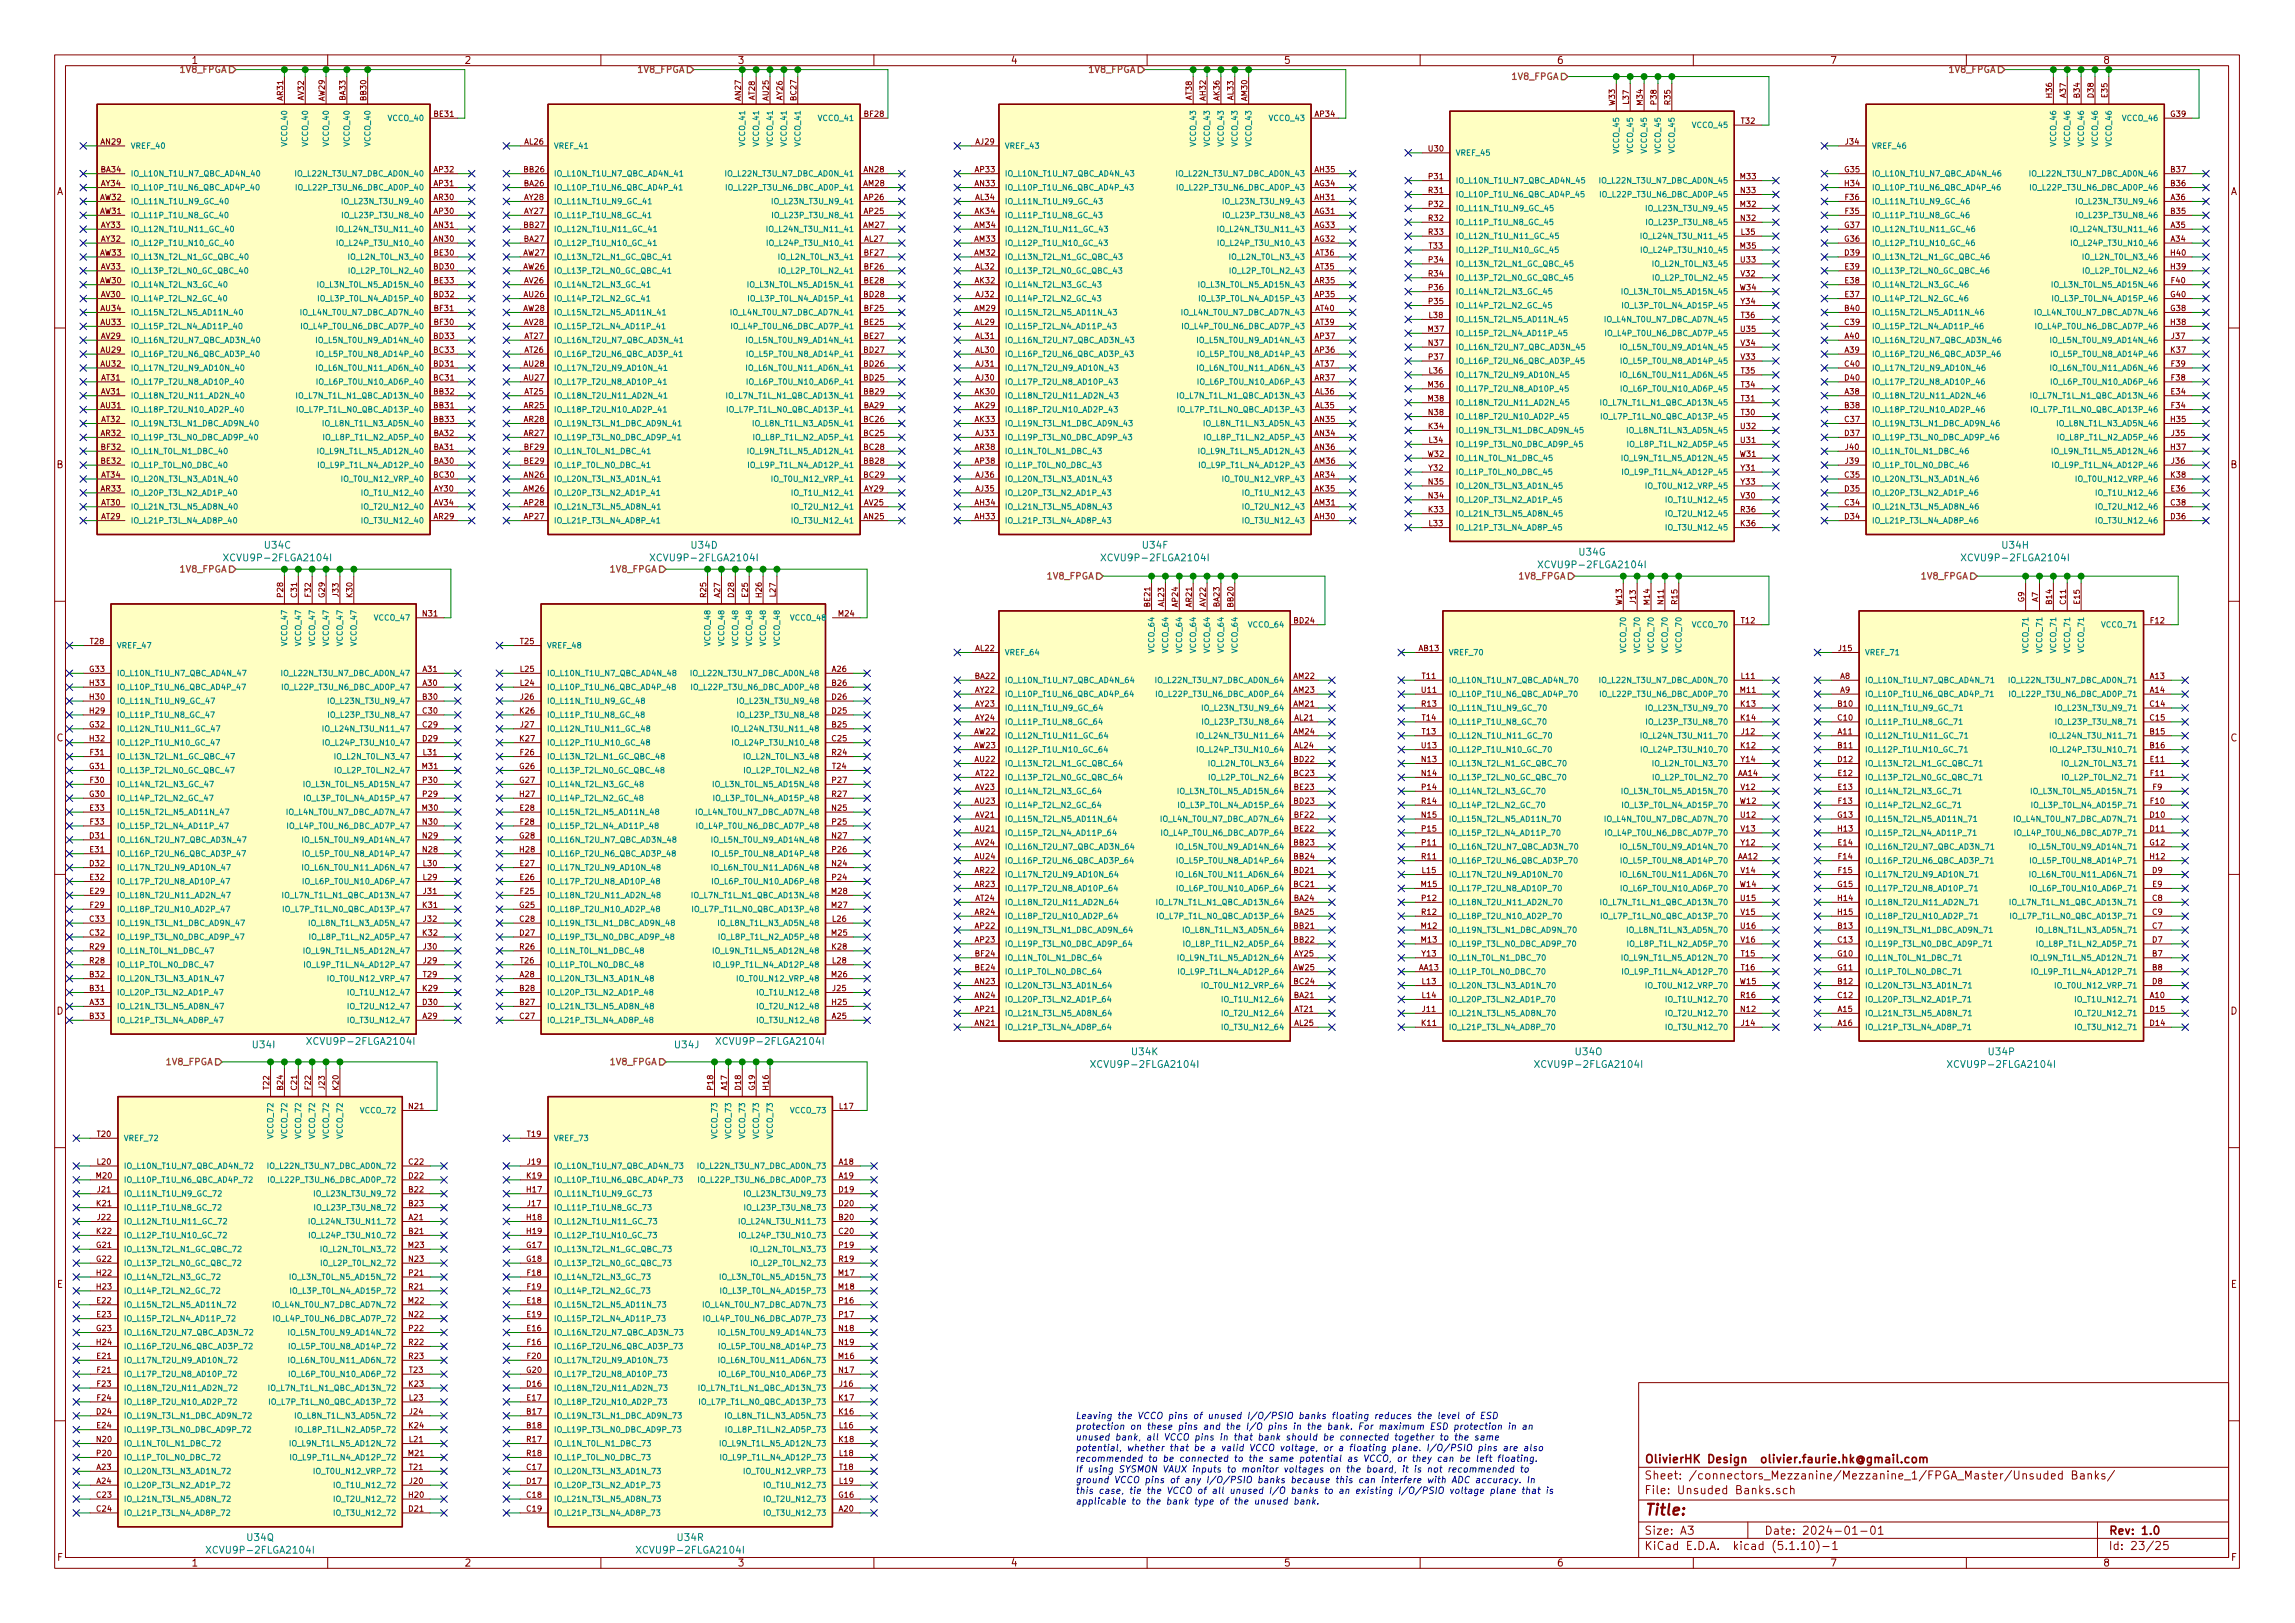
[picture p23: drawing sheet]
<svg xmlns="http://www.w3.org/2000/svg" width="420mm" height="297mm" viewBox="0 0 420 297" stroke-linecap="round" stroke-linejoin="round" font-family="sans-serif">
<defs><g id="words">
<text font-size="2.8" fill="#840000" x="301" y="277.3">Title:</text>
<g font-size="2.1" fill="#840000">
<text x="301" y="267.8">OlivierHK Design olivier.faurie.hk@gmail.com</text>
<text x="301" y="273.5">File: Unsuded Banks.sch</text>
<text x="301" y="270.8">Sheet: /connectors_Mezzanine/Mezzanine_1/FPGA_Master/Unsuded Banks/</text>
<text x="301" y="280.9">Size: A3</text>
<text x="323" y="280.9">Date: 2024-01-01</text>
<text x="386" y="280.9">Rev: 1.0</text>
<text x="301" y="283.7">KiCad E.D.A. kicad (5.1.10)-1</text>
<text x="386" y="283.7">Id: 23/25</text>
</g>
<g font-size="1.8" fill="#840000">
<text x="35" y="11.7">1</text>
<text x="85" y="11.7">2</text>
<text x="135" y="11.7">3</text>
<text x="185" y="11.7">4</text>
<text x="235" y="11.7">5</text>
<text x="285" y="11.7">6</text>
<text x="335" y="11.7">7</text>
<text x="385" y="11.7">8</text>
<text x="10.4" y="35.7">A</text>
<text x="408.4" y="35.7">A</text>
<text x="10.4" y="85.7">B</text>
<text x="408.4" y="85.7">B</text>
<text x="10.4" y="135.7">C</text>
<text x="408.4" y="135.7">C</text>
<text x="10.4" y="185.7">D</text>
<text x="408.4" y="185.7">D</text>
<text x="10.4" y="235.7">E</text>
<text x="408.4" y="235.7">E</text>
<text x="10.5" y="285.7">F</text>
<text x="35" y="286.7">1</text>
<text x="85" y="286.7">2</text>
<text x="135" y="286.7">3</text>
<text x="185" y="286.7">4</text>
<text x="235" y="286.7">5</text>
<text x="285" y="286.7">6</text>
<text x="335" y="286.7">7</text>
<text x="385" y="286.7">8</text>
<text x="408.5" y="285.7">F</text>
</g>
<g font-size="1.8" fill="#008484">
<text x="48.5" y="100.4">U34C</text>
<text x="126.6" y="100.4">U34D</text>
<text x="209.3" y="100.4">U34F</text>
<text x="289.2" y="101.7">U34G</text>
<text x="366.7" y="100.4">U34H</text>
<text x="41.9" y="102.7">XCVU9P-2FLGA2104I</text>
<text x="120" y="102.7">XCVU9P-2FLGA2104I</text>
<text x="202.5" y="102.7">XCVU9P-2FLGA2104I</text>
<text x="282.5" y="104">XCVU9P-2FLGA2104I</text>
<text x="360" y="102.7">XCVU9P-2FLGA2104I</text>
<text x="46.4" y="191.9">U34I</text>
<text x="57.1" y="191.2">XCVU9P-2FLGA2104I</text>
<text x="123.6" y="191.9">U34J</text>
<text x="132" y="191.2">XCVU9P-2FLGA2104I</text>
<text x="200.6" y="195.4">XCVU9P-2FLGA2104I</text>
<text x="207.3" y="193.1">U34K</text>
<text x="281.9" y="195.4">XCVU9P-2FLGA2104I</text>
<text x="288.5" y="193.1">U34O</text>
<text x="357.5" y="195.4">XCVU9P-2FLGA2104I</text>
<text x="364.2" y="193.1">U34P</text>
<text x="38.7" y="284.3">XCVU9P-2FLGA2104I</text>
<text x="45.3" y="282">U34Q</text>
<text x="117.4" y="284.3">XCVU9P-2FLGA2104I</text>
<text x="124.1" y="282">U34R</text>
</g>
<g font-size="1.7" fill="#848400">
<text x="33.1" y="13.3">1V8_FPGA</text>
<text x="117" y="13.3">1V8_FPGA</text>
<text x="199.5" y="13.3">1V8_FPGA</text>
<text x="277" y="14.6">1V8_FPGA</text>
<text x="357" y="13.3">1V8_FPGA</text>
<text x="33.1" y="104.8">1V8_FPGA</text>
<text x="111.9" y="104.8">1V8_FPGA</text>
<text x="191.9" y="106">1V8_FPGA</text>
<text x="278.3" y="106">1V8_FPGA</text>
<text x="351.9" y="106">1V8_FPGA</text>
<text x="30.6" y="194.9">1V8_FPGA</text>
<text x="111.9" y="194.9">1V8_FPGA</text>
</g>
<g font-size="1.7" fill="#0000c2">
<text x="196.8" y="259.7">Leaving the VCCO pins of unused I/O/PSIO banks floating reduces the level of ESD</text>
<text x="196.8" y="261.7">protection on these pins and the I/O pins in the bank. For maximum ESD protection in an</text>
<text x="196.8" y="263.6">unused bank, all VCCO pins in that bank should be connected together to the same</text>
<text x="196.8" y="265.6">potential, whether that be a valid VCCO voltage, or a floating plane. I/O/PSIO pins are also</text>
<text x="196.8" y="267.5">recommended to be connected to the same potential as VCCO, or they can be left floating.</text>
<text x="196.8" y="269.5">If using SYSMON VAUX inputs to monitor voltages on the board, it is not recommended to</text>
<text x="196.8" y="271.5">ground VCCO pins of any I/O/PSIO banks because this can interfere with ADC accuracy. In</text>
<text x="196.8" y="273.4">this case, tie the VCCO of all unused I/O banks to an existing I/O/PSIO voltage plane that is</text>
<text x="196.8" y="275.4">applicable to the bank type of the unused bank.</text>
</g>
<g font-size="1.4" fill="#840000">
<text x="375.7" y="17.8" transform="rotate(-90 375.7 17.8)">H36</text>
<text x="378.2" y="17.8" transform="rotate(-90 378.2 17.8)">A37</text>
<text x="380.7" y="17.8" transform="rotate(-90 380.7 17.8)">B34</text>
<text x="383.3" y="17.8" transform="rotate(-90 383.3 17.8)">D38</text>
<text x="385.8" y="17.8" transform="rotate(-90 385.8 17.8)">E35</text>
<text x="51.8" y="18.4" transform="rotate(-90 51.8 18.4)">AR31</text>
<text x="55.6" y="18.3" transform="rotate(-90 55.6 18.3)">AV32</text>
<text x="59.4" y="18.5" transform="rotate(-90 59.4 18.5)">AW29</text>
<text x="63.2" y="18.4" transform="rotate(-90 63.2 18.4)">BA33</text>
<text x="67.1" y="18.4" transform="rotate(-90 67.1 18.4)">BB30</text>
<text x="79.5" y="21.4">BE31</text>
<text x="135.6" y="18.4" transform="rotate(-90 135.6 18.4)">AN27</text>
<text x="138.2" y="18.3" transform="rotate(-90 138.2 18.3)">AT28</text>
<text x="140.7" y="18.4" transform="rotate(-90 140.7 18.4)">AU25</text>
<text x="143.3" y="18.3" transform="rotate(-90 143.3 18.3)">AY26</text>
<text x="145.8" y="18.4" transform="rotate(-90 145.8 18.4)">BC27</text>
<text x="158.3" y="21.4">BF28</text>
<text x="218.2" y="18.3" transform="rotate(-90 218.2 18.3)">AT38</text>
<text x="220.7" y="18.4" transform="rotate(-90 220.7 18.4)">AH32</text>
<text x="223.3" y="18.4" transform="rotate(-90 223.3 18.4)">AK36</text>
<text x="225.8" y="18.3" transform="rotate(-90 225.8 18.3)">AL33</text>
<text x="228.3" y="18.4" transform="rotate(-90 228.3 18.4)">AM30</text>
<text x="240.8" y="21.4">AP34</text>
<text x="295.7" y="19.3" transform="rotate(-90 295.7 19.3)">W33</text>
<text x="298.2" y="19" transform="rotate(-90 298.2 19)">L37</text>
<text x="300.7" y="19.2" transform="rotate(-90 300.7 19.2)">M34</text>
<text x="303.3" y="19.1" transform="rotate(-90 303.3 19.1)">P38</text>
<text x="305.8" y="19.1" transform="rotate(-90 305.8 19.1)">R35</text>
<text x="318.8" y="22.6">T32</text>
<text x="397.5" y="21.4">G39</text>
<text x="18.5" y="26.5">AN29</text>
<text x="96.1" y="26.5">AL26</text>
<text x="178.7" y="26.5">AJ29</text>
<text x="261.6" y="27.7">U30</text>
<text x="337.9" y="26.5">J34</text>
<text x="18.5" y="31.5">BA34</text>
<text x="18.6" y="34.1">AY34</text>
<text x="79.5" y="34.1">AP31</text>
<text x="79.5" y="31.5">AP32</text>
<text x="96" y="34.1">BA26</text>
<text x="96" y="31.5">BB26</text>
<text x="158.1" y="34.1">AM28</text>
<text x="158.2" y="31.5">AN28</text>
<text x="178.5" y="34.1">AN33</text>
<text x="178.6" y="31.5">AP33</text>
<text x="240.7" y="34.1">AG34</text>
<text x="240.8" y="31.5">AH35</text>
<text x="261.6" y="35.3">R31</text>
<text x="261.6" y="32.8">P31</text>
<text x="318.7" y="32.8">M33</text>
<text x="318.7" y="35.3">N33</text>
<text x="337.8" y="31.5">G35</text>
<text x="337.8" y="34.1">H34</text>
<text x="397.5" y="34.1">B36</text>
<text x="397.5" y="31.5">B37</text>
<text x="18.4" y="39.2">AW31</text>
<text x="18.4" y="36.6">AW32</text>
<text x="18.6" y="41.7">AY33</text>
<text x="79.5" y="41.7">AN31</text>
<text x="79.5" y="36.6">AR30</text>
<text x="79.5" y="39.2">AP30</text>
<text x="96" y="41.7">BB27</text>
<text x="96" y="39.2">AY27</text>
<text x="96" y="36.6">AY28</text>
<text x="158.1" y="41.7">AM27</text>
<text x="158.3" y="39.2">AP25</text>
<text x="158.3" y="36.6">AP26</text>
<text x="178.5" y="41.7">AM34</text>
<text x="178.5" y="39.2">AK34</text>
<text x="178.6" y="36.6">AL34</text>
<text x="240.7" y="39.2">AG31</text>
<text x="240.7" y="41.7">AG33</text>
<text x="240.8" y="36.6">AH31</text>
<text x="261.6" y="40.4">R32</text>
<text x="261.6" y="37.9">P32</text>
<text x="318.7" y="37.9">M32</text>
<text x="318.7" y="40.4">N32</text>
<text x="337.8" y="41.7">G37</text>
<text x="337.9" y="39.2">F35</text>
<text x="337.9" y="36.6">F36</text>
<text x="397.5" y="41.7">A35</text>
<text x="397.5" y="36.6">A36</text>
<text x="397.5" y="39.2">B35</text>
<text x="18.4" y="46.8">AW33</text>
<text x="18.6" y="44.2">AY32</text>
<text x="79.5" y="44.2">AN30</text>
<text x="79.5" y="46.8">BE30</text>
<text x="95.8" y="46.8">AW27</text>
<text x="96" y="44.2">BA27</text>
<text x="158.3" y="44.2">AL27</text>
<text x="158.3" y="46.8">BF27</text>
<text x="178.5" y="46.8">AM32</text>
<text x="178.5" y="44.2">AM33</text>
<text x="240.7" y="44.2">AG32</text>
<text x="240.8" y="46.8">AT36</text>
<text x="261.6" y="43">R33</text>
<text x="261.7" y="45.5">T33</text>
<text x="318.7" y="45.5">M35</text>
<text x="318.8" y="43">L35</text>
<text x="337.8" y="44.2">G36</text>
<text x="337.8" y="46.8">D39</text>
<text x="397.5" y="44.2">A34</text>
<text x="397.5" y="46.8">H40</text>
<text x="18.4" y="51.9">AW30</text>
<text x="18.6" y="49.3">AV33</text>
<text x="79.5" y="49.3">BD30</text>
<text x="79.5" y="51.9">BE33</text>
<text x="95.8" y="49.3">AW26</text>
<text x="96" y="51.9">AV26</text>
<text x="158.3" y="51.9">BE28</text>
<text x="158.3" y="49.3">BF26</text>
<text x="178.5" y="51.9">AK32</text>
<text x="178.6" y="49.3">AL32</text>
<text x="240.8" y="51.9">AR35</text>
<text x="240.8" y="49.3">AT35</text>
<text x="261.6" y="50.6">R34</text>
<text x="261.6" y="48">P34</text>
<text x="261.6" y="53.1">P36</text>
<text x="318.6" y="53.1">W34</text>
<text x="318.7" y="48">U33</text>
<text x="318.8" y="50.6">V32</text>
<text x="337.8" y="51.9">E38</text>
<text x="337.8" y="49.3">E39</text>
<text x="397.5" y="49.3">H39</text>
<text x="397.6" y="51.9">F40</text>
<text x="18.5" y="59.5">AU33</text>
<text x="18.5" y="56.9">AU34</text>
<text x="18.6" y="54.4">AV30</text>
<text x="79.5" y="54.4">BD32</text>
<text x="79.6" y="59.5">BF30</text>
<text x="79.6" y="56.9">BF31</text>
<text x="95.8" y="56.9">AW28</text>
<text x="96" y="54.4">AU26</text>
<text x="96" y="59.5">AV28</text>
<text x="158.2" y="54.4">BD28</text>
<text x="158.3" y="59.5">BE25</text>
<text x="158.3" y="56.9">BF25</text>
<text x="178.5" y="56.9">AM29</text>
<text x="178.6" y="59.5">AL29</text>
<text x="178.7" y="54.4">AJ32</text>
<text x="240.8" y="54.4">AP35</text>
<text x="240.8" y="59.5">AT39</text>
<text x="240.8" y="56.9">AT40</text>
<text x="261.6" y="55.7">P35</text>
<text x="261.7" y="58.2">L38</text>
<text x="318.8" y="55.7">Y34</text>
<text x="318.8" y="58.2">T36</text>
<text x="337.8" y="56.9">B40</text>
<text x="337.8" y="59.5">C39</text>
<text x="337.8" y="54.4">E37</text>
<text x="397.5" y="56.9">G38</text>
<text x="397.5" y="54.4">G40</text>
<text x="397.5" y="59.5">H38</text>
<text x="18.5" y="64.6">AU29</text>
<text x="18.6" y="62">AV29</text>
<text x="79.5" y="64.6">BC33</text>
<text x="79.5" y="62">BD33</text>
<text x="96.1" y="64.6">AT26</text>
<text x="96.1" y="62">AT27</text>
<text x="158.2" y="64.6">BD27</text>
<text x="158.3" y="62">BE27</text>
<text x="178.6" y="64.6">AL30</text>
<text x="178.6" y="62">AL31</text>
<text x="240.8" y="64.6">AP36</text>
<text x="240.8" y="62">AP37</text>
<text x="261.5" y="60.7">M37</text>
<text x="261.6" y="63.3">N37</text>
<text x="261.6" y="65.8">P37</text>
<text x="318.7" y="60.7">U35</text>
<text x="318.8" y="65.8">V33</text>
<text x="318.8" y="63.3">V34</text>
<text x="337.8" y="64.6">A39</text>
<text x="337.8" y="62">A40</text>
<text x="397.5" y="64.6">K37</text>
<text x="397.6" y="62">J37</text>
<text x="18.5" y="67.1">AU32</text>
<text x="18.6" y="69.6">AT31</text>
<text x="79.5" y="69.6">BC31</text>
<text x="79.5" y="67.1">BD31</text>
<text x="96" y="69.6">AU27</text>
<text x="96" y="67.1">AU28</text>
<text x="158.2" y="69.6">BD25</text>
<text x="158.2" y="67.1">BD26</text>
<text x="178.7" y="69.6">AJ30</text>
<text x="178.7" y="67.1">AJ31</text>
<text x="240.8" y="69.6">AR37</text>
<text x="240.8" y="67.1">AT37</text>
<text x="261.5" y="70.9">M36</text>
<text x="261.7" y="68.4">L36</text>
<text x="318.8" y="70.9">T34</text>
<text x="318.8" y="68.4">T35</text>
<text x="337.8" y="67.1">C40</text>
<text x="337.8" y="69.6">D40</text>
<text x="397.6" y="69.6">F38</text>
<text x="397.6" y="67.1">F39</text>
<text x="18.5" y="74.7">AU31</text>
<text x="18.6" y="72.2">AV31</text>
<text x="18.6" y="77.3">AT32</text>
<text x="79.5" y="74.7">BB31</text>
<text x="79.5" y="72.2">BB32</text>
<text x="79.5" y="77.3">BB33</text>
<text x="96" y="74.7">AR25</text>
<text x="96" y="77.3">AR28</text>
<text x="96.1" y="72.2">AT25</text>
<text x="158.2" y="74.7">BA29</text>
<text x="158.2" y="72.2">BB29</text>
<text x="158.2" y="77.3">BC26</text>
<text x="178.5" y="74.7">AK29</text>
<text x="178.5" y="72.2">AK30</text>
<text x="178.5" y="77.3">AK33</text>
<text x="240.8" y="77.3">AN35</text>
<text x="240.8" y="74.7">AL35</text>
<text x="240.8" y="72.2">AL36</text>
<text x="261.5" y="73.4">M38</text>
<text x="261.6" y="76">N38</text>
<text x="318.8" y="76">T30</text>
<text x="318.8" y="73.4">T31</text>
<text x="337.8" y="72.2">A38</text>
<text x="337.8" y="74.7">B38</text>
<text x="337.8" y="77.3">C37</text>
<text x="397.5" y="77.3">H35</text>
<text x="397.5" y="72.2">E34</text>
<text x="397.6" y="74.7">F34</text>
<text x="18.5" y="79.8">AR32</text>
<text x="18.6" y="82.3">BF32</text>
<text x="79.5" y="82.3">BA31</text>
<text x="79.5" y="79.8">BA32</text>
<text x="96" y="79.8">AR27</text>
<text x="96.1" y="82.3">BF29</text>
<text x="158.2" y="79.8">BC25</text>
<text x="158.2" y="82.3">BC28</text>
<text x="178.5" y="82.3">AR38</text>
<text x="178.7" y="79.8">AJ33</text>
<text x="240.8" y="79.8">AN34</text>
<text x="240.8" y="82.3">AN36</text>
<text x="261.4" y="83.6">W32</text>
<text x="261.6" y="78.5">K34</text>
<text x="261.7" y="81.1">L34</text>
<text x="318.6" y="83.6">W31</text>
<text x="318.7" y="81.1">U31</text>
<text x="318.7" y="78.5">U32</text>
<text x="337.8" y="79.8">D37</text>
<text x="337.9" y="82.3">J40</text>
<text x="397.5" y="82.3">H37</text>
<text x="397.6" y="79.8">J35</text>
<text x="18.5" y="90">AR33</text>
<text x="18.6" y="84.9">BE32</text>
<text x="18.6" y="87.4">AT34</text>
<text x="79.5" y="84.9">BA30</text>
<text x="79.5" y="87.4">BC30</text>
<text x="79.5" y="90">AY30</text>
<text x="95.9" y="90">AM26</text>
<text x="96" y="87.4">AN26</text>
<text x="96" y="84.9">BE29</text>
<text x="158.2" y="84.9">BB28</text>
<text x="158.2" y="87.4">BC29</text>
<text x="158.3" y="90">AY29</text>
<text x="178.6" y="84.9">AP38</text>
<text x="178.7" y="90">AJ35</text>
<text x="178.7" y="87.4">AJ36</text>
<text x="240.7" y="84.9">AM36</text>
<text x="240.8" y="90">AK35</text>
<text x="240.8" y="87.4">AR34</text>
<text x="261.6" y="88.7">N35</text>
<text x="261.6" y="86.1">Y32</text>
<text x="318.8" y="86.1">Y31</text>
<text x="318.8" y="88.7">Y33</text>
<text x="337.8" y="87.4">C35</text>
<text x="337.8" y="90">D35</text>
<text x="337.9" y="84.9">J39</text>
<text x="397.5" y="87.4">K38</text>
<text x="397.5" y="90">E36</text>
<text x="397.6" y="84.9">J36</text>
<text x="18.6" y="95">AT29</text>
<text x="18.6" y="92.5">AT30</text>
<text x="79.5" y="95">AR29</text>
<text x="79.5" y="92.5">AV34</text>
<text x="96" y="95">AP27</text>
<text x="96" y="92.5">AP28</text>
<text x="158.2" y="95">AN25</text>
<text x="158.3" y="92.5">AV25</text>
<text x="178.5" y="95">AH33</text>
<text x="178.5" y="92.5">AH34</text>
<text x="240.7" y="92.5">AM31</text>
<text x="240.8" y="95">AH30</text>
<text x="261.6" y="93.8">K33</text>
<text x="261.6" y="91.2">N34</text>
<text x="318.7" y="93.8">R36</text>
<text x="318.8" y="91.2">V30</text>
<text x="337.8" y="92.5">C34</text>
<text x="337.8" y="95">D34</text>
<text x="397.5" y="92.5">C38</text>
<text x="397.5" y="95">D36</text>
<text x="261.7" y="96.3">L33</text>
<text x="318.7" y="96.3">K36</text>
<text x="51.8" y="109.2" transform="rotate(-90 51.8 109.2)">P28</text>
<text x="54.4" y="109.3" transform="rotate(-90 54.4 109.3)">C31</text>
<text x="56.9" y="109.2" transform="rotate(-90 56.9 109.2)">F32</text>
<text x="59.4" y="109.3" transform="rotate(-90 59.4 109.3)">G29</text>
<text x="62" y="109.2" transform="rotate(-90 62 109.2)">J33</text>
<text x="64.5" y="109.3" transform="rotate(-90 64.5 109.3)">K30</text>
<text x="77.4" y="112.8">N31</text>
<text x="129.3" y="109.3" transform="rotate(-90 129.3 109.3)">R25</text>
<text x="131.8" y="109.3" transform="rotate(-90 131.8 109.3)">A27</text>
<text x="134.4" y="109.3" transform="rotate(-90 134.4 109.3)">D28</text>
<text x="136.9" y="109.2" transform="rotate(-90 136.9 109.2)">E25</text>
<text x="139.4" y="109.3" transform="rotate(-90 139.4 109.3)">H26</text>
<text x="142" y="109.2" transform="rotate(-90 142 109.2)">L27</text>
<text x="153.6" y="112.8">M24</text>
<text x="210.6" y="111" transform="rotate(-90 210.6 111)">BE21</text>
<text x="213.1" y="111" transform="rotate(-90 213.1 111)">AL23</text>
<text x="215.6" y="111" transform="rotate(-90 215.6 111)">AP24</text>
<text x="218.2" y="111.1" transform="rotate(-90 218.2 111.1)">AR21</text>
<text x="220.7" y="111" transform="rotate(-90 220.7 111)">AV22</text>
<text x="223.3" y="111.1" transform="rotate(-90 223.3 111.1)">BA23</text>
<text x="225.8" y="111.1" transform="rotate(-90 225.8 111.1)">BB20</text>
<text x="296.9" y="110.7" transform="rotate(-90 296.9 110.7)">W13</text>
<text x="299.5" y="110.4" transform="rotate(-90 299.5 110.4)">J13</text>
<text x="302" y="110.6" transform="rotate(-90 302 110.6)">M14</text>
<text x="304.5" y="110.6" transform="rotate(-90 304.5 110.6)">N11</text>
<text x="307.1" y="110.6" transform="rotate(-90 307.1 110.6)">R15</text>
<text x="370.6" y="110.2" transform="rotate(-90 370.6 110.2)">G9</text>
<text x="373.1" y="110.1" transform="rotate(-90 373.1 110.1)">A7</text>
<text x="375.7" y="110.6" transform="rotate(-90 375.7 110.6)">B14</text>
<text x="378.2" y="110.6" transform="rotate(-90 378.2 110.6)">C11</text>
<text x="380.7" y="110.5" transform="rotate(-90 380.7 110.5)">E15</text>
<text x="16.6" y="117.9">T28</text>
<text x="95.3" y="117.9">T25</text>
<text x="178.6" y="119.2">AL22</text>
<text x="237" y="114.1">BD24</text>
<text x="259.8" y="119.2">AB13</text>
<text x="318.8" y="114.1">T12</text>
<text x="336.7" y="119.2">J15</text>
<text x="393.8" y="114.1">F12</text>
<text x="16.5" y="123">G33</text>
<text x="16.5" y="125.5">H33</text>
<text x="77.4" y="125.5">A30</text>
<text x="77.4" y="123">A31</text>
<text x="95.3" y="125.5">L24</text>
<text x="95.3" y="123">L25</text>
<text x="152.4" y="123">A26</text>
<text x="152.4" y="125.5">B26</text>
<text x="178.5" y="124.2">BA22</text>
<text x="236.9" y="124.2">AM22</text>
<text x="260.4" y="124.2">T11</text>
<text x="318.8" y="124.2">L11</text>
<text x="336.9" y="124.2">A8</text>
<text x="393.7" y="124.2">A13</text>
<text x="16.5" y="130.6">H29</text>
<text x="16.5" y="128.1">H30</text>
<text x="77.4" y="128.1">B30</text>
<text x="77.4" y="130.6">C30</text>
<text x="95.2" y="130.6">K26</text>
<text x="95.4" y="128.1">J26</text>
<text x="152.4" y="130.6">D25</text>
<text x="152.4" y="128.1">D26</text>
<text x="178.6" y="126.8">AY22</text>
<text x="178.6" y="129.3">AY23</text>
<text x="178.6" y="131.9">AY24</text>
<text x="236.9" y="129.3">AM21</text>
<text x="236.9" y="126.8">AM23</text>
<text x="237" y="131.9">AL21</text>
<text x="260.3" y="129.3">R13</text>
<text x="260.3" y="126.8">U11</text>
<text x="260.4" y="131.9">T14</text>
<text x="318.7" y="126.8">M11</text>
<text x="318.7" y="129.3">K13</text>
<text x="318.7" y="131.9">K14</text>
<text x="336.5" y="129.3">B10</text>
<text x="336.5" y="131.9">C10</text>
<text x="336.9" y="126.8">A9</text>
<text x="393.7" y="126.8">A14</text>
<text x="393.7" y="129.3">C14</text>
<text x="393.7" y="131.9">C15</text>
<text x="16.5" y="133.1">G32</text>
<text x="16.5" y="135.7">H32</text>
<text x="77.4" y="133.1">C29</text>
<text x="77.4" y="135.7">D29</text>
<text x="95.2" y="135.7">K27</text>
<text x="95.4" y="133.1">J27</text>
<text x="152.4" y="133.1">B25</text>
<text x="152.4" y="135.7">C25</text>
<text x="178.4" y="134.4">AW22</text>
<text x="178.4" y="136.9">AW23</text>
<text x="236.9" y="134.4">AM24</text>
<text x="237" y="136.9">AL24</text>
<text x="260.3" y="136.9">U13</text>
<text x="260.4" y="134.4">T13</text>
<text x="318.7" y="136.9">K12</text>
<text x="318.9" y="134.4">J12</text>
<text x="336.5" y="134.4">A11</text>
<text x="336.5" y="136.9">B11</text>
<text x="393.7" y="134.4">B15</text>
<text x="393.7" y="136.9">B16</text>
<text x="16.5" y="140.8">G31</text>
<text x="16.6" y="143.3">F30</text>
<text x="16.6" y="138.2">F31</text>
<text x="77.4" y="140.8">M31</text>
<text x="77.5" y="143.3">P30</text>
<text x="77.5" y="138.2">L31</text>
<text x="95.2" y="140.8">G26</text>
<text x="95.2" y="143.3">G27</text>
<text x="95.3" y="138.2">F26</text>
<text x="152.4" y="138.2">R24</text>
<text x="152.4" y="143.3">P27</text>
<text x="152.5" y="140.8">T24</text>
<text x="178.5" y="139.5">AU22</text>
<text x="178.6" y="142">AT22</text>
<text x="237" y="142">BC23</text>
<text x="237" y="139.5">BD22</text>
<text x="260.3" y="139.5">N13</text>
<text x="260.3" y="142">N14</text>
<text x="318.2" y="142">AA14</text>
<text x="318.8" y="139.5">Y14</text>
<text x="336.5" y="139.5">D12</text>
<text x="336.6" y="142">E12</text>
<text x="393.7" y="139.5">E11</text>
<text x="393.8" y="142">F11</text>
<text x="16.5" y="145.8">G30</text>
<text x="16.5" y="148.4">E33</text>
<text x="77.4" y="148.4">M30</text>
<text x="77.5" y="145.8">P29</text>
<text x="95.2" y="145.8">H27</text>
<text x="95.3" y="148.4">E28</text>
<text x="152.4" y="148.4">N25</text>
<text x="152.4" y="145.8">R27</text>
<text x="178.5" y="147.1">AU23</text>
<text x="178.6" y="149.6">AV21</text>
<text x="178.6" y="144.6">AV23</text>
<text x="237" y="147.1">BD23</text>
<text x="237" y="144.6">BE23</text>
<text x="237" y="149.6">BF22</text>
<text x="260.3" y="149.6">N15</text>
<text x="260.3" y="147.1">R14</text>
<text x="260.4" y="144.6">P14</text>
<text x="318.6" y="147.1">W12</text>
<text x="318.7" y="149.6">U12</text>
<text x="318.8" y="144.6">V12</text>
<text x="336.5" y="149.6">G13</text>
<text x="336.6" y="144.6">E13</text>
<text x="336.6" y="147.1">F13</text>
<text x="393.7" y="149.6">D10</text>
<text x="393.8" y="147.1">F10</text>
<text x="394.2" y="144.6">F9</text>
<text x="16.5" y="153.5">D31</text>
<text x="16.5" y="156">E31</text>
<text x="16.6" y="150.9">F33</text>
<text x="77.4" y="156">N28</text>
<text x="77.4" y="153.5">N29</text>
<text x="77.4" y="150.9">N30</text>
<text x="95.2" y="153.5">G28</text>
<text x="95.2" y="156">H28</text>
<text x="95.3" y="150.9">F28</text>
<text x="152.4" y="153.5">N27</text>
<text x="152.4" y="150.9">P25</text>
<text x="152.4" y="156">P26</text>
<text x="178.5" y="152.2">AU21</text>
<text x="178.6" y="154.7">AV24</text>
<text x="237" y="154.7">BB23</text>
<text x="237" y="152.2">BE22</text>
<text x="260.4" y="154.7">P11</text>
<text x="260.4" y="152.2">P15</text>
<text x="318.8" y="152.2">V13</text>
<text x="318.8" y="154.7">Y12</text>
<text x="336.5" y="152.2">H13</text>
<text x="336.6" y="154.7">E14</text>
<text x="393.6" y="154.7">G12</text>
<text x="393.7" y="152.2">D11</text>
<text x="16.5" y="158.5">D32</text>
<text x="16.5" y="161.1">E32</text>
<text x="77.5" y="161.1">L29</text>
<text x="77.5" y="158.5">L30</text>
<text x="95.3" y="161.1">E26</text>
<text x="95.3" y="158.5">E27</text>
<text x="152.4" y="158.5">N24</text>
<text x="152.4" y="161.1">P24</text>
<text x="178.5" y="159.8">AR22</text>
<text x="178.5" y="157.3">AU24</text>
<text x="237" y="157.3">BB24</text>
<text x="237" y="159.8">BD21</text>
<text x="260.3" y="157.3">R11</text>
<text x="260.4" y="159.8">L15</text>
<text x="318.2" y="157.3">AA12</text>
<text x="318.8" y="159.8">V14</text>
<text x="336.6" y="157.3">F14</text>
<text x="336.6" y="159.8">F15</text>
<text x="393.7" y="157.3">H12</text>
<text x="394.1" y="159.8">D9</text>
<text x="16.5" y="163.6">E29</text>
<text x="16.6" y="166.2">F29</text>
<text x="77.4" y="166.2">K31</text>
<text x="77.6" y="163.6">J31</text>
<text x="95.2" y="166.2">G25</text>
<text x="95.3" y="163.6">F25</text>
<text x="152.3" y="166.2">M27</text>
<text x="152.3" y="163.6">M28</text>
<text x="178.5" y="162.3">AR23</text>
<text x="178.5" y="167.4">AR24</text>
<text x="178.6" y="164.9">AT24</text>
<text x="237" y="164.9">BA24</text>
<text x="237" y="167.4">BA25</text>
<text x="237" y="162.3">BC21</text>
<text x="260.2" y="162.3">M15</text>
<text x="260.3" y="167.4">R12</text>
<text x="260.4" y="164.9">P12</text>
<text x="318.6" y="162.3">W14</text>
<text x="318.7" y="164.9">U15</text>
<text x="318.8" y="167.4">V15</text>
<text x="336.5" y="162.3">G15</text>
<text x="336.5" y="164.9">H14</text>
<text x="336.5" y="167.4">H15</text>
<text x="394.1" y="164.9">C8</text>
<text x="394.1" y="167.4">C9</text>
<text x="394.1" y="162.3">E9</text>
<text x="16.5" y="171.2">C32</text>
<text x="16.5" y="168.7">C33</text>
<text x="16.5" y="173.8">R29</text>
<text x="77.4" y="171.2">K32</text>
<text x="77.6" y="173.8">J30</text>
<text x="77.6" y="168.7">J32</text>
<text x="95.2" y="168.7">C28</text>
<text x="95.2" y="171.2">D27</text>
<text x="95.2" y="173.8">R26</text>
<text x="152.3" y="171.2">M25</text>
<text x="152.4" y="173.8">K28</text>
<text x="152.5" y="168.7">L26</text>
<text x="178.6" y="170">AP22</text>
<text x="178.6" y="172.5">AP23</text>
<text x="237" y="170">BB21</text>
<text x="237" y="172.5">BB22</text>
<text x="260.2" y="170">M12</text>
<text x="260.2" y="172.5">M13</text>
<text x="318.7" y="170">U16</text>
<text x="318.8" y="172.5">V16</text>
<text x="336.5" y="170">B13</text>
<text x="336.5" y="172.5">C13</text>
<text x="394.1" y="170">C7</text>
<text x="394.1" y="172.5">D7</text>
<text x="16.5" y="178.9">B32</text>
<text x="16.5" y="176.3">R28</text>
<text x="77.5" y="178.9">T29</text>
<text x="77.6" y="176.3">J29</text>
<text x="95.2" y="178.9">A28</text>
<text x="95.3" y="176.3">T26</text>
<text x="152.3" y="178.9">M26</text>
<text x="152.5" y="176.3">L28</text>
<text x="178.6" y="177.6">BE24</text>
<text x="178.6" y="175">BF24</text>
<text x="236.8" y="177.6">AW25</text>
<text x="237" y="175">AY25</text>
<text x="259.8" y="177.6">AA13</text>
<text x="260.4" y="175">Y13</text>
<text x="318.8" y="175">T15</text>
<text x="318.8" y="177.6">T16</text>
<text x="336.5" y="175">G10</text>
<text x="336.5" y="177.6">G11</text>
<text x="394.1" y="175">B7</text>
<text x="394.1" y="177.6">B8</text>
<text x="16.5" y="183.9">A33</text>
<text x="16.5" y="181.4">B31</text>
<text x="77.4" y="183.9">D30</text>
<text x="77.4" y="181.4">K29</text>
<text x="95.2" y="183.9">B27</text>
<text x="95.2" y="181.4">B28</text>
<text x="152.4" y="183.9">H25</text>
<text x="152.5" y="181.4">J25</text>
<text x="178.5" y="180.1">AN23</text>
<text x="178.5" y="182.7">AN24</text>
<text x="178.6" y="185.2">AP21</text>
<text x="237" y="182.7">BA21</text>
<text x="237" y="180.1">BC24</text>
<text x="237" y="185.2">AT21</text>
<text x="260.4" y="180.1">L13</text>
<text x="260.4" y="182.7">L14</text>
<text x="260.5" y="185.2">J11</text>
<text x="318.6" y="180.1">W15</text>
<text x="318.7" y="185.2">N12</text>
<text x="318.7" y="182.7">R16</text>
<text x="336.5" y="185.2">A15</text>
<text x="336.5" y="180.1">B12</text>
<text x="336.5" y="182.7">C12</text>
<text x="393.7" y="182.7">A10</text>
<text x="393.7" y="185.2">D15</text>
<text x="394.1" y="180.1">D8</text>
<text x="16.5" y="186.5">B33</text>
<text x="77.4" y="186.5">A29</text>
<text x="95.2" y="186.5">C27</text>
<text x="152.4" y="186.5">A25</text>
<text x="178.5" y="187.7">AN21</text>
<text x="237" y="187.7">AL25</text>
<text x="260.3" y="187.7">K11</text>
<text x="318.9" y="187.7">J14</text>
<text x="336.5" y="187.7">A16</text>
<text x="393.7" y="187.7">D14</text>
<text x="49.3" y="199.4" transform="rotate(-90 49.3 199.4)">T22</text>
<text x="51.8" y="199.5" transform="rotate(-90 51.8 199.5)">B24</text>
<text x="54.4" y="199.5" transform="rotate(-90 54.4 199.5)">C21</text>
<text x="56.9" y="199.4" transform="rotate(-90 56.9 199.4)">F22</text>
<text x="59.4" y="199.3" transform="rotate(-90 59.4 199.3)">J23</text>
<text x="62" y="199.5" transform="rotate(-90 62 199.5)">K20</text>
<text x="74.9" y="203">N21</text>
<text x="130.6" y="199.4" transform="rotate(-90 130.6 199.4)">P18</text>
<text x="133.1" y="199.5" transform="rotate(-90 133.1 199.5)">A17</text>
<text x="135.6" y="199.5" transform="rotate(-90 135.6 199.5)">D18</text>
<text x="138.2" y="199.5" transform="rotate(-90 138.2 199.5)">G19</text>
<text x="140.7" y="199.5" transform="rotate(-90 140.7 199.5)">H16</text>
<text x="153.7" y="203">L17</text>
<text x="17.8" y="208.1">T20</text>
<text x="96.6" y="208.1">T19</text>
<text x="17.7" y="215.7">M20</text>
<text x="17.8" y="213.1">L20</text>
<text x="74.9" y="213.1">C22</text>
<text x="74.9" y="215.7">D22</text>
<text x="96.5" y="215.7">K19</text>
<text x="96.6" y="213.1">J19</text>
<text x="153.6" y="213.1">A18</text>
<text x="153.6" y="215.7">A19</text>
<text x="17.8" y="220.8">K21</text>
<text x="17.9" y="218.2">J21</text>
<text x="74.9" y="218.2">B22</text>
<text x="74.9" y="220.8">B23</text>
<text x="96.5" y="218.2">H17</text>
<text x="96.6" y="220.8">J17</text>
<text x="153.6" y="218.2">D19</text>
<text x="153.6" y="220.8">D20</text>
<text x="17.8" y="225.8">K22</text>
<text x="17.9" y="223.3">J22</text>
<text x="74.9" y="223.3">A21</text>
<text x="74.9" y="225.8">B21</text>
<text x="96.5" y="223.3">H18</text>
<text x="96.5" y="225.8">H19</text>
<text x="153.6" y="223.3">B20</text>
<text x="153.6" y="225.8">C20</text>
<text x="17.7" y="228.4">G21</text>
<text x="17.7" y="230.9">G22</text>
<text x="17.8" y="233.5">H22</text>
<text x="74.8" y="228.4">M23</text>
<text x="74.9" y="230.9">N23</text>
<text x="75" y="233.5">P21</text>
<text x="96.5" y="228.4">G17</text>
<text x="96.5" y="230.9">G18</text>
<text x="96.6" y="233.5">F18</text>
<text x="153.6" y="233.5">M17</text>
<text x="153.6" y="230.9">R19</text>
<text x="153.7" y="228.4">P19</text>
<text x="17.8" y="236">H23</text>
<text x="17.8" y="238.5">E22</text>
<text x="74.8" y="238.5">M22</text>
<text x="74.9" y="236">R21</text>
<text x="96.5" y="238.5">E18</text>
<text x="96.6" y="236">F19</text>
<text x="153.6" y="236">M18</text>
<text x="153.7" y="238.5">P16</text>
<text x="17.7" y="243.6">G23</text>
<text x="17.8" y="241.1">E23</text>
<text x="74.9" y="241.1">N22</text>
<text x="75" y="243.6">P22</text>
<text x="96.5" y="243.6">E16</text>
<text x="96.5" y="241.1">E19</text>
<text x="153.6" y="243.6">N18</text>
<text x="153.7" y="241.1">P17</text>
<text x="17.8" y="246.2">H24</text>
<text x="17.8" y="248.7">E21</text>
<text x="17.8" y="251.2">F21</text>
<text x="74.9" y="246.2">R22</text>
<text x="74.9" y="248.7">R23</text>
<text x="75" y="251.2">T23</text>
<text x="96.5" y="251.2">G20</text>
<text x="96.6" y="246.2">F16</text>
<text x="96.6" y="248.7">F20</text>
<text x="153.6" y="248.7">M16</text>
<text x="153.6" y="251.2">N17</text>
<text x="153.6" y="246.2">N19</text>
<text x="17.8" y="253.8">F23</text>
<text x="17.8" y="256.3">F24</text>
<text x="74.9" y="253.8">K23</text>
<text x="75" y="256.3">L23</text>
<text x="96.5" y="253.8">D16</text>
<text x="96.5" y="256.3">E17</text>
<text x="153.6" y="256.3">K17</text>
<text x="153.8" y="253.8">J16</text>
<text x="17.8" y="258.9">D24</text>
<text x="17.8" y="263.9">N20</text>
<text x="17.8" y="261.4">E24</text>
<text x="74.9" y="261.4">K24</text>
<text x="75" y="263.9">L21</text>
<text x="75" y="258.9">J24</text>
<text x="96.5" y="258.9">B17</text>
<text x="96.5" y="261.4">B18</text>
<text x="96.5" y="263.9">R17</text>
<text x="153.6" y="258.9">K16</text>
<text x="153.6" y="263.9">K18</text>
<text x="153.7" y="261.4">L16</text>
<text x="17.8" y="269">A23</text>
<text x="17.8" y="266.5">P20</text>
<text x="74.8" y="266.5">M21</text>
<text x="75" y="269">T21</text>
<text x="96.5" y="269">C17</text>
<text x="96.5" y="266.5">R18</text>
<text x="153.7" y="266.5">L18</text>
<text x="153.7" y="269">T18</text>
<text x="17.8" y="271.6">A24</text>
<text x="17.8" y="274.1">C23</text>
<text x="74.9" y="274.1">H20</text>
<text x="75" y="271.6">J20</text>
<text x="96.5" y="274.1">C18</text>
<text x="96.5" y="271.6">D17</text>
<text x="153.6" y="274.1">G16</text>
<text x="153.7" y="271.6">L19</text>
<text x="17.8" y="276.6">C24</text>
<text x="74.9" y="276.6">D21</text>
<text x="96.5" y="276.6">C19</text>
<text x="153.6" y="276.6">A20</text>
</g>
<g font-size="1.4" fill="#008484">
<text x="71.3" y="22.1">VCCO_40</text>
<text x="150" y="22.1">VCCO_41</text>
<text x="232.6" y="22.1">VCCO_43</text>
<text x="310" y="23.4">VCCO_45</text>
<text x="388.8" y="22.1">VCCO_46</text>
<text x="23.9" y="27.2">VREF_40</text>
<text x="52.6" y="26.6" transform="rotate(-90 52.6 26.6)">VCCO_40</text>
<text x="56.4" y="26.6" transform="rotate(-90 56.4 26.6)">VCCO_40</text>
<text x="60.2" y="26.6" transform="rotate(-90 60.2 26.6)">VCCO_40</text>
<text x="64" y="26.6" transform="rotate(-90 64 26.6)">VCCO_40</text>
<text x="67.8" y="26.6" transform="rotate(-90 67.8 26.6)">VCCO_40</text>
<text x="101.3" y="27.2">VREF_41</text>
<text x="136.4" y="26.6" transform="rotate(-90 136.4 26.6)">VCCO_41</text>
<text x="138.9" y="26.6" transform="rotate(-90 138.9 26.6)">VCCO_41</text>
<text x="141.5" y="26.6" transform="rotate(-90 141.5 26.6)">VCCO_41</text>
<text x="144" y="26.6" transform="rotate(-90 144 26.6)">VCCO_41</text>
<text x="146.6" y="26.6" transform="rotate(-90 146.6 26.6)">VCCO_41</text>
<text x="183.9" y="27.2">VREF_43</text>
<text x="218.9" y="26.6" transform="rotate(-90 218.9 26.6)">VCCO_43</text>
<text x="221.5" y="26.6" transform="rotate(-90 221.5 26.6)">VCCO_43</text>
<text x="224" y="26.6" transform="rotate(-90 224 26.6)">VCCO_43</text>
<text x="226.6" y="26.6" transform="rotate(-90 226.6 26.6)">VCCO_43</text>
<text x="229.1" y="26.6" transform="rotate(-90 229.1 26.6)">VCCO_43</text>
<text x="266.4" y="28.5">VREF_45</text>
<text x="296.4" y="27.8" transform="rotate(-90 296.4 27.8)">VCCO_45</text>
<text x="299" y="27.8" transform="rotate(-90 299 27.8)">VCCO_45</text>
<text x="301.5" y="27.8" transform="rotate(-90 301.5 27.8)">VCCO_45</text>
<text x="304" y="27.8" transform="rotate(-90 304 27.8)">VCCO_45</text>
<text x="306.6" y="27.8" transform="rotate(-90 306.6 27.8)">VCCO_45</text>
<text x="342.6" y="27.2">VREF_46</text>
<text x="376.4" y="26.6" transform="rotate(-90 376.4 26.6)">VCCO_46</text>
<text x="379" y="26.6" transform="rotate(-90 379 26.6)">VCCO_46</text>
<text x="381.5" y="26.6" transform="rotate(-90 381.5 26.6)">VCCO_46</text>
<text x="384" y="26.6" transform="rotate(-90 384 26.6)">VCCO_46</text>
<text x="386.6" y="26.6" transform="rotate(-90 386.6 26.6)">VCCO_46</text>
<text x="23.9" y="34.8">IO_L10P_T1U_N6_QBC_AD4P_40</text>
<text x="23.9" y="32.3">IO_L10N_T1U_N7_QBC_AD4N_40</text>
<text x="55.1" y="32.3">IO_L22N_T3U_N7_DBC_AD0N_40</text>
<text x="55.2" y="34.8">IO_L22P_T3U_N6_DBC_AD0P_40</text>
<text x="101.3" y="34.8">IO_L10P_T1U_N6_QBC_AD4P_41</text>
<text x="101.3" y="32.3">IO_L10N_T1U_N7_QBC_AD4N_41</text>
<text x="133.8" y="32.3">IO_L22N_T3U_N7_DBC_AD0N_41</text>
<text x="134" y="34.8">IO_L22P_T3U_N6_DBC_AD0P_41</text>
<text x="183.9" y="34.8">IO_L10P_T1U_N6_QBC_AD4P_43</text>
<text x="183.9" y="32.3">IO_L10N_T1U_N7_QBC_AD4N_43</text>
<text x="216.4" y="32.3">IO_L22N_T3U_N7_DBC_AD0N_43</text>
<text x="216.5" y="34.8">IO_L22P_T3U_N6_DBC_AD0P_43</text>
<text x="266.4" y="33.6">IO_L10N_T1U_N7_QBC_AD4N_45</text>
<text x="293.8" y="33.6">IO_L22N_T3U_N7_DBC_AD0N_45</text>
<text x="342.6" y="32.3">IO_L10N_T1U_N7_QBC_AD4N_46</text>
<text x="342.6" y="34.8">IO_L10P_T1U_N6_QBC_AD4P_46</text>
<text x="372.6" y="32.3">IO_L22N_T3U_N7_DBC_AD0N_46</text>
<text x="372.7" y="34.8">IO_L22P_T3U_N6_DBC_AD0P_46</text>
<text x="23.9" y="39.9">IO_L11P_T1U_N8_GC_40</text>
<text x="23.9" y="37.4">IO_L11N_T1U_N9_GC_40</text>
<text x="63.6" y="37.4">IO_L23N_T3U_N9_40</text>
<text x="63.7" y="39.9">IO_L23P_T3U_N8_40</text>
<text x="101.3" y="39.9">IO_L11P_T1U_N8_GC_41</text>
<text x="101.3" y="37.4">IO_L11N_T1U_N9_GC_41</text>
<text x="142.3" y="37.4">IO_L23N_T3U_N9_41</text>
<text x="142.4" y="39.9">IO_L23P_T3U_N8_41</text>
<text x="183.9" y="39.9">IO_L11P_T1U_N8_GC_43</text>
<text x="183.9" y="37.4">IO_L11N_T1U_N9_GC_43</text>
<text x="224.9" y="37.4">IO_L23N_T3U_N9_43</text>
<text x="224.9" y="39.9">IO_L23P_T3U_N8_43</text>
<text x="266.4" y="38.6">IO_L11N_T1U_N9_GC_45</text>
<text x="266.4" y="36.1">IO_L10P_T1U_N6_QBC_AD4P_45</text>
<text x="266.4" y="41.2">IO_L11P_T1U_N8_GC_45</text>
<text x="294" y="36.1">IO_L22P_T3U_N6_DBC_AD0P_45</text>
<text x="302.3" y="38.6">IO_L23N_T3U_N9_45</text>
<text x="302.4" y="41.2">IO_L23P_T3U_N8_45</text>
<text x="342.6" y="39.9">IO_L11P_T1U_N8_GC_46</text>
<text x="342.6" y="37.4">IO_L11N_T1U_N9_GC_46</text>
<text x="381.1" y="37.4">IO_L23N_T3U_N9_46</text>
<text x="381.2" y="39.9">IO_L23P_T3U_N8_46</text>
<text x="23.9" y="47.5">IO_L13N_T2L_N1_GC_QBC_40</text>
<text x="23.9" y="45">IO_L12P_T1U_N10_GC_40</text>
<text x="23.9" y="42.5">IO_L12N_T1U_N11_GC_40</text>
<text x="62.8" y="42.5">IO_L24N_T3U_N11_40</text>
<text x="62.9" y="45">IO_L24P_T3U_N10_40</text>
<text x="64.5" y="47.5">IO_L2N_T0L_N3_40</text>
<text x="101.3" y="47.5">IO_L13N_T2L_N1_GC_QBC_41</text>
<text x="101.3" y="45">IO_L12P_T1U_N10_GC_41</text>
<text x="101.3" y="42.5">IO_L12N_T1U_N11_GC_41</text>
<text x="141.5" y="42.5">IO_L24N_T3U_N11_41</text>
<text x="141.6" y="45">IO_L24P_T3U_N10_41</text>
<text x="143.3" y="47.5">IO_L2N_T0L_N3_41</text>
<text x="183.9" y="47.5">IO_L13N_T2L_N1_GC_QBC_43</text>
<text x="183.9" y="45">IO_L12P_T1U_N10_GC_43</text>
<text x="183.9" y="42.5">IO_L12N_T1U_N11_GC_43</text>
<text x="224.1" y="42.5">IO_L24N_T3U_N11_43</text>
<text x="224.2" y="45">IO_L24P_T3U_N10_43</text>
<text x="225.8" y="47.5">IO_L2N_T0L_N3_43</text>
<text x="266.4" y="43.7">IO_L12N_T1U_N11_GC_45</text>
<text x="266.4" y="46.3">IO_L12P_T1U_N10_GC_45</text>
<text x="301.5" y="43.7">IO_L24N_T3U_N11_45</text>
<text x="301.6" y="46.3">IO_L24P_T3U_N10_45</text>
<text x="342.6" y="47.5">IO_L13N_T2L_N1_GC_QBC_46</text>
<text x="342.6" y="45">IO_L12P_T1U_N10_GC_46</text>
<text x="342.6" y="42.5">IO_L12N_T1U_N11_GC_46</text>
<text x="380.3" y="42.5">IO_L24N_T3U_N11_46</text>
<text x="380.4" y="45">IO_L24P_T3U_N10_46</text>
<text x="382" y="47.5">IO_L2N_T0L_N3_46</text>
<text x="23.9" y="50.1">IO_L13P_T2L_N0_GC_QBC_40</text>
<text x="23.9" y="52.6">IO_L14N_T2L_N3_GC_40</text>
<text x="59.1" y="52.6">IO_L3N_T0L_N5_AD15N_40</text>
<text x="64.6" y="50.1">IO_L2P_T0L_N2_40</text>
<text x="101.3" y="52.6">IO_L14N_T2L_N3_GC_41</text>
<text x="101.3" y="50.1">IO_L13P_T2L_N0_GC_QBC_41</text>
<text x="137.8" y="52.6">IO_L3N_T0L_N5_AD15N_41</text>
<text x="143.3" y="50.1">IO_L2P_T0L_N2_41</text>
<text x="183.9" y="52.6">IO_L14N_T2L_N3_GC_43</text>
<text x="183.9" y="50.1">IO_L13P_T2L_N0_GC_QBC_43</text>
<text x="220.4" y="52.6">IO_L3N_T0L_N5_AD15N_43</text>
<text x="225.9" y="50.1">IO_L2P_T0L_N2_43</text>
<text x="266.4" y="48.8">IO_L13N_T2L_N1_GC_QBC_45</text>
<text x="266.4" y="53.9">IO_L14N_T2L_N3_GC_45</text>
<text x="266.4" y="51.3">IO_L13P_T2L_N0_GC_QBC_45</text>
<text x="297.8" y="53.9">IO_L3N_T0L_N5_AD15N_45</text>
<text x="303.3" y="48.8">IO_L2N_T0L_N3_45</text>
<text x="303.4" y="51.3">IO_L2P_T0L_N2_45</text>
<text x="342.6" y="52.6">IO_L14N_T2L_N3_GC_46</text>
<text x="342.6" y="50.1">IO_L13P_T2L_N0_GC_QBC_46</text>
<text x="376.6" y="52.6">IO_L3N_T0L_N5_AD15N_46</text>
<text x="382.1" y="50.1">IO_L2P_T0L_N2_46</text>
<text x="23.9" y="57.7">IO_L15N_T2L_N5_AD11N_40</text>
<text x="23.9" y="55.2">IO_L14P_T2L_N2_GC_40</text>
<text x="55.9" y="57.7">IO_L4N_T0U_N7_DBC_AD7N_40</text>
<text x="59.2" y="55.2">IO_L3P_T0L_N4_AD15P_40</text>
<text x="101.3" y="55.2">IO_L14P_T2L_N2_GC_41</text>
<text x="101.3" y="57.7">IO_L15N_T2L_N5_AD11N_41</text>
<text x="134.6" y="57.7">IO_L4N_T0U_N7_DBC_AD7N_41</text>
<text x="138" y="55.2">IO_L3P_T0L_N4_AD15P_41</text>
<text x="183.9" y="55.2">IO_L14P_T2L_N2_GC_43</text>
<text x="183.9" y="57.7">IO_L15N_T2L_N5_AD11N_43</text>
<text x="217.1" y="57.7">IO_L4N_T0U_N7_DBC_AD7N_43</text>
<text x="220.5" y="55.2">IO_L3P_T0L_N4_AD15P_43</text>
<text x="266.4" y="59">IO_L15N_T2L_N5_AD11N_45</text>
<text x="266.4" y="56.4">IO_L14P_T2L_N2_GC_45</text>
<text x="294.6" y="59">IO_L4N_T0U_N7_DBC_AD7N_45</text>
<text x="298" y="56.4">IO_L3P_T0L_N4_AD15P_45</text>
<text x="342.6" y="57.7">IO_L15N_T2L_N5_AD11N_46</text>
<text x="342.6" y="55.2">IO_L14P_T2L_N2_GC_46</text>
<text x="373.4" y="57.7">IO_L4N_T0U_N7_DBC_AD7N_46</text>
<text x="376.7" y="55.2">IO_L3P_T0L_N4_AD15P_46</text>
<text x="23.9" y="65.3">IO_L16P_T2U_N6_QBC_AD3P_40</text>
<text x="23.9" y="60.2">IO_L15P_T2L_N4_AD11P_40</text>
<text x="23.9" y="62.8">IO_L16N_T2U_N7_QBC_AD3N_40</text>
<text x="56" y="60.2">IO_L4P_T0U_N6_DBC_AD7P_40</text>
<text x="58.9" y="62.8">IO_L5N_T0U_N9_AD14N_40</text>
<text x="59.1" y="65.3">IO_L5P_T0U_N8_AD14P_40</text>
<text x="101.3" y="65.3">IO_L16P_T2U_N6_QBC_AD3P_41</text>
<text x="101.3" y="62.8">IO_L16N_T2U_N7_QBC_AD3N_41</text>
<text x="101.3" y="60.2">IO_L15P_T2L_N4_AD11P_41</text>
<text x="134.8" y="60.2">IO_L4P_T0U_N6_DBC_AD7P_41</text>
<text x="137.7" y="62.8">IO_L5N_T0U_N9_AD14N_41</text>
<text x="137.8" y="65.3">IO_L5P_T0U_N8_AD14P_41</text>
<text x="183.9" y="60.2">IO_L15P_T2L_N4_AD11P_43</text>
<text x="183.9" y="65.3">IO_L16P_T2U_N6_QBC_AD3P_43</text>
<text x="183.9" y="62.8">IO_L16N_T2U_N7_QBC_AD3N_43</text>
<text x="217.3" y="60.2">IO_L4P_T0U_N6_DBC_AD7P_43</text>
<text x="220.2" y="62.8">IO_L5N_T0U_N9_AD14N_43</text>
<text x="220.4" y="65.3">IO_L5P_T0U_N8_AD14P_43</text>
<text x="266.4" y="61.5">IO_L15P_T2L_N4_AD11P_45</text>
<text x="266.4" y="64">IO_L16N_T2U_N7_QBC_AD3N_45</text>
<text x="294.8" y="61.5">IO_L4P_T0U_N6_DBC_AD7P_45</text>
<text x="297.7" y="64">IO_L5N_T0U_N9_AD14N_45</text>
<text x="342.6" y="65.3">IO_L16P_T2U_N6_QBC_AD3P_46</text>
<text x="342.6" y="62.8">IO_L16N_T2U_N7_QBC_AD3N_46</text>
<text x="342.6" y="60.2">IO_L15P_T2L_N4_AD11P_46</text>
<text x="373.5" y="60.2">IO_L4P_T0U_N6_DBC_AD7P_46</text>
<text x="376.4" y="62.8">IO_L5N_T0U_N9_AD14N_46</text>
<text x="376.6" y="65.3">IO_L5P_T0U_N8_AD14P_46</text>
<text x="23.9" y="70.4">IO_L17P_T2U_N8_AD10P_40</text>
<text x="23.9" y="67.9">IO_L17N_T2U_N9_AD10N_40</text>
<text x="58.9" y="67.9">IO_L6N_T0U_N11_AD6N_40</text>
<text x="59.1" y="70.4">IO_L6P_T0U_N10_AD6P_40</text>
<text x="101.3" y="70.4">IO_L17P_T2U_N8_AD10P_41</text>
<text x="101.3" y="67.9">IO_L17N_T2U_N9_AD10N_41</text>
<text x="137.7" y="67.9">IO_L6N_T0U_N11_AD6N_41</text>
<text x="137.8" y="70.4">IO_L6P_T0U_N10_AD6P_41</text>
<text x="183.9" y="70.4">IO_L17P_T2U_N8_AD10P_43</text>
<text x="183.9" y="67.9">IO_L17N_T2U_N9_AD10N_43</text>
<text x="220.2" y="67.9">IO_L6N_T0U_N11_AD6N_43</text>
<text x="220.4" y="70.4">IO_L6P_T0U_N10_AD6P_43</text>
<text x="266.4" y="69.1">IO_L17N_T2U_N9_AD10N_45</text>
<text x="266.4" y="71.7">IO_L17P_T2U_N8_AD10P_45</text>
<text x="266.4" y="66.6">IO_L16P_T2U_N6_QBC_AD3P_45</text>
<text x="297.7" y="69.1">IO_L6N_T0U_N11_AD6N_45</text>
<text x="297.8" y="71.7">IO_L6P_T0U_N10_AD6P_45</text>
<text x="297.8" y="66.6">IO_L5P_T0U_N8_AD14P_45</text>
<text x="342.6" y="67.9">IO_L17N_T2U_N9_AD10N_46</text>
<text x="342.6" y="70.4">IO_L17P_T2U_N8_AD10P_46</text>
<text x="376.4" y="67.9">IO_L6N_T0U_N11_AD6N_46</text>
<text x="376.6" y="70.4">IO_L6P_T0U_N10_AD6P_46</text>
<text x="23.9" y="75.5">IO_L18P_T2U_N10_AD2P_40</text>
<text x="23.9" y="72.9">IO_L18N_T2U_N11_AD2N_40</text>
<text x="55.1" y="72.9">IO_L7N_T1L_N1_QBC_AD13N_40</text>
<text x="55.3" y="75.5">IO_L7P_T1L_N0_QBC_AD13P_40</text>
<text x="101.3" y="75.5">IO_L18P_T2U_N10_AD2P_41</text>
<text x="101.3" y="72.9">IO_L18N_T2U_N11_AD2N_41</text>
<text x="133.9" y="72.9">IO_L7N_T1L_N1_QBC_AD13N_41</text>
<text x="134.1" y="75.5">IO_L7P_T1L_N0_QBC_AD13P_41</text>
<text x="183.9" y="75.5">IO_L18P_T2U_N10_AD2P_43</text>
<text x="183.9" y="72.9">IO_L18N_T2U_N11_AD2N_43</text>
<text x="216.4" y="72.9">IO_L7N_T1L_N1_QBC_AD13N_43</text>
<text x="216.6" y="75.5">IO_L7P_T1L_N0_QBC_AD13P_43</text>
<text x="266.4" y="74.2">IO_L18N_T2U_N11_AD2N_45</text>
<text x="266.4" y="76.7">IO_L18P_T2U_N10_AD2P_45</text>
<text x="293.9" y="74.2">IO_L7N_T1L_N1_QBC_AD13N_45</text>
<text x="294.1" y="76.7">IO_L7P_T1L_N0_QBC_AD13P_45</text>
<text x="342.6" y="72.9">IO_L18N_T2U_N11_AD2N_46</text>
<text x="342.6" y="75.5">IO_L18P_T2U_N10_AD2P_46</text>
<text x="372.6" y="72.9">IO_L7N_T1L_N1_QBC_AD13N_46</text>
<text x="372.8" y="75.5">IO_L7P_T1L_N0_QBC_AD13P_46</text>
<text x="23.9" y="80.6">IO_L19P_T3L_N0_DBC_AD9P_40</text>
<text x="23.9" y="78">IO_L19N_T3L_N1_DBC_AD9N_40</text>
<text x="23.9" y="83.1">IO_L1N_T0L_N1_DBC_40</text>
<text x="59.1" y="83.1">IO_L9N_T1L_N5_AD12N_40</text>
<text x="59.9" y="78">IO_L8N_T1L_N3_AD5N_40</text>
<text x="60" y="80.6">IO_L8P_T1L_N2_AD5P_40</text>
<text x="101.3" y="80.6">IO_L19P_T3L_N0_DBC_AD9P_41</text>
<text x="101.3" y="78">IO_L19N_T3L_N1_DBC_AD9N_41</text>
<text x="101.3" y="83.1">IO_L1N_T0L_N1_DBC_41</text>
<text x="137.8" y="83.1">IO_L9N_T1L_N5_AD12N_41</text>
<text x="138.6" y="78">IO_L8N_T1L_N3_AD5N_41</text>
<text x="138.8" y="80.6">IO_L8P_T1L_N2_AD5P_41</text>
<text x="183.9" y="80.6">IO_L19P_T3L_N0_DBC_AD9P_43</text>
<text x="183.9" y="78">IO_L19N_T3L_N1_DBC_AD9N_43</text>
<text x="183.9" y="83.1">IO_L1N_T0L_N1_DBC_43</text>
<text x="220.4" y="83.1">IO_L9N_T1L_N5_AD12N_43</text>
<text x="221.2" y="78">IO_L8N_T1L_N3_AD5N_43</text>
<text x="221.3" y="80.6">IO_L8P_T1L_N2_AD5P_43</text>
<text x="266.4" y="79.3">IO_L19N_T3L_N1_DBC_AD9N_45</text>
<text x="266.4" y="81.8">IO_L19P_T3L_N0_DBC_AD9P_45</text>
<text x="298.6" y="79.3">IO_L8N_T1L_N3_AD5N_45</text>
<text x="298.8" y="81.8">IO_L8P_T1L_N2_AD5P_45</text>
<text x="342.6" y="78">IO_L19N_T3L_N1_DBC_AD9N_46</text>
<text x="342.6" y="80.6">IO_L19P_T3L_N0_DBC_AD9P_46</text>
<text x="342.6" y="83.1">IO_L1N_T0L_N1_DBC_46</text>
<text x="376.6" y="83.1">IO_L9N_T1L_N5_AD12N_46</text>
<text x="377.4" y="78">IO_L8N_T1L_N3_AD5N_46</text>
<text x="377.5" y="80.6">IO_L8P_T1L_N2_AD5P_46</text>
<text x="23.9" y="88.2">IO_L20N_T3L_N3_AD1N_40</text>
<text x="23.9" y="85.6">IO_L1P_T0L_N0_DBC_40</text>
<text x="59.2" y="85.6">IO_L9P_T1L_N4_AD12P_40</text>
<text x="63.3" y="88.2">IO_T0U_N12_VRP_40</text>
<text x="101.3" y="88.2">IO_L20N_T3L_N3_AD1N_41</text>
<text x="101.3" y="85.6">IO_L1P_T0L_N0_DBC_41</text>
<text x="138" y="85.6">IO_L9P_T1L_N4_AD12P_41</text>
<text x="142.1" y="88.2">IO_T0U_N12_VRP_41</text>
<text x="183.9" y="88.2">IO_L20N_T3L_N3_AD1N_43</text>
<text x="183.9" y="85.6">IO_L1P_T0L_N0_DBC_43</text>
<text x="220.5" y="85.6">IO_L9P_T1L_N4_AD12P_43</text>
<text x="224.6" y="88.2">IO_T0U_N12_VRP_43</text>
<text x="266.4" y="89.4">IO_L20N_T3L_N3_AD1N_45</text>
<text x="266.4" y="84.4">IO_L1N_T0L_N1_DBC_45</text>
<text x="266.4" y="86.9">IO_L1P_T0L_N0_DBC_45</text>
<text x="297.8" y="84.4">IO_L9N_T1L_N5_AD12N_45</text>
<text x="298" y="86.9">IO_L9P_T1L_N4_AD12P_45</text>
<text x="302.1" y="89.4">IO_T0U_N12_VRP_45</text>
<text x="342.6" y="88.2">IO_L20N_T3L_N3_AD1N_46</text>
<text x="342.6" y="85.6">IO_L1P_T0L_N0_DBC_46</text>
<text x="376.7" y="85.6">IO_L9P_T1L_N4_AD12P_46</text>
<text x="380.8" y="88.2">IO_T0U_N12_VRP_46</text>
<text x="23.9" y="90.7">IO_L20P_T3L_N2_AD1P_40</text>
<text x="23.9" y="95.8">IO_L21P_T3L_N4_AD8P_40</text>
<text x="23.9" y="93.3">IO_L21N_T3L_N5_AD8N_40</text>
<text x="67" y="95.8">IO_T3U_N12_40</text>
<text x="67" y="93.3">IO_T2U_N12_40</text>
<text x="67" y="90.7">IO_T1U_N12_40</text>
<text x="101.3" y="90.7">IO_L20P_T3L_N2_AD1P_41</text>
<text x="101.3" y="95.8">IO_L21P_T3L_N4_AD8P_41</text>
<text x="101.3" y="93.3">IO_L21N_T3L_N5_AD8N_41</text>
<text x="145.8" y="95.8">IO_T3U_N12_41</text>
<text x="145.8" y="93.3">IO_T2U_N12_41</text>
<text x="145.8" y="90.7">IO_T1U_N12_41</text>
<text x="183.9" y="95.8">IO_L21P_T3L_N4_AD8P_43</text>
<text x="183.9" y="93.3">IO_L21N_T3L_N5_AD8N_43</text>
<text x="183.9" y="90.7">IO_L20P_T3L_N2_AD1P_43</text>
<text x="228.3" y="95.8">IO_T3U_N12_43</text>
<text x="228.3" y="90.7">IO_T1U_N12_43</text>
<text x="228.3" y="93.3">IO_T2U_N12_43</text>
<text x="266.4" y="94.5">IO_L21N_T3L_N5_AD8N_45</text>
<text x="266.4" y="92">IO_L20P_T3L_N2_AD1P_45</text>
<text x="305.8" y="94.5">IO_T2U_N12_45</text>
<text x="305.8" y="92">IO_T1U_N12_45</text>
<text x="342.6" y="93.3">IO_L21N_T3L_N5_AD8N_46</text>
<text x="342.6" y="95.8">IO_L21P_T3L_N4_AD8P_46</text>
<text x="342.6" y="90.7">IO_L20P_T3L_N2_AD1P_46</text>
<text x="384.5" y="93.3">IO_T2U_N12_46</text>
<text x="384.5" y="95.8">IO_T3U_N12_46</text>
<text x="384.5" y="90.7">IO_T1U_N12_46</text>
<text x="266.4" y="97.1">IO_L21P_T3L_N4_AD8P_45</text>
<text x="305.8" y="97.1">IO_T3U_N12_45</text>
<text x="68.7" y="113.6">VCCO_47</text>
<text x="144.9" y="113.6">VCCO_48</text>
<text x="21.3" y="118.7">VREF_47</text>
<text x="52.6" y="118" transform="rotate(-90 52.6 118)">VCCO_47</text>
<text x="55.1" y="118" transform="rotate(-90 55.1 118)">VCCO_47</text>
<text x="57.7" y="118" transform="rotate(-90 57.7 118)">VCCO_47</text>
<text x="60.2" y="118" transform="rotate(-90 60.2 118)">VCCO_47</text>
<text x="62.7" y="118" transform="rotate(-90 62.7 118)">VCCO_47</text>
<text x="65.3" y="118" transform="rotate(-90 65.3 118)">VCCO_47</text>
<text x="100.1" y="118.7">VREF_48</text>
<text x="130" y="118" transform="rotate(-90 130 118)">VCCO_48</text>
<text x="132.6" y="118" transform="rotate(-90 132.6 118)">VCCO_48</text>
<text x="135.1" y="118" transform="rotate(-90 135.1 118)">VCCO_48</text>
<text x="137.7" y="118" transform="rotate(-90 137.7 118)">VCCO_48</text>
<text x="140.2" y="118" transform="rotate(-90 140.2 118)">VCCO_48</text>
<text x="142.7" y="118" transform="rotate(-90 142.7 118)">VCCO_48</text>
<text x="183.9" y="119.9">VREF_64</text>
<text x="211.3" y="119.3" transform="rotate(-90 211.3 119.3)">VCCO_64</text>
<text x="213.9" y="119.3" transform="rotate(-90 213.9 119.3)">VCCO_64</text>
<text x="216.4" y="119.3" transform="rotate(-90 216.4 119.3)">VCCO_64</text>
<text x="218.9" y="119.3" transform="rotate(-90 218.9 119.3)">VCCO_64</text>
<text x="221.5" y="119.3" transform="rotate(-90 221.5 119.3)">VCCO_64</text>
<text x="224" y="119.3" transform="rotate(-90 224 119.3)">VCCO_64</text>
<text x="226.6" y="119.3" transform="rotate(-90 226.6 119.3)">VCCO_64</text>
<text x="228.8" y="114.8">VCCO_64</text>
<text x="265.2" y="119.9">VREF_70</text>
<text x="297.7" y="119.3" transform="rotate(-90 297.7 119.3)">VCCO_70</text>
<text x="300.2" y="119.3" transform="rotate(-90 300.2 119.3)">VCCO_70</text>
<text x="302.8" y="119.3" transform="rotate(-90 302.8 119.3)">VCCO_70</text>
<text x="305.3" y="119.3" transform="rotate(-90 305.3 119.3)">VCCO_70</text>
<text x="307.8" y="119.3" transform="rotate(-90 307.8 119.3)">VCCO_70</text>
<text x="310" y="114.8">VCCO_70</text>
<text x="341.4" y="119.9">VREF_71</text>
<text x="371.3" y="119.3" transform="rotate(-90 371.3 119.3)">VCCO_71</text>
<text x="373.9" y="119.3" transform="rotate(-90 373.9 119.3)">VCCO_71</text>
<text x="376.4" y="119.3" transform="rotate(-90 376.4 119.3)">VCCO_71</text>
<text x="379" y="119.3" transform="rotate(-90 379 119.3)">VCCO_71</text>
<text x="381.5" y="119.3" transform="rotate(-90 381.5 119.3)">VCCO_71</text>
<text x="385" y="114.8">VCCO_71</text>
<text x="21.3" y="123.7">IO_L10N_T1U_N7_QBC_AD4N_47</text>
<text x="52.5" y="123.7">IO_L22N_T3U_N7_DBC_AD0N_47</text>
<text x="100.1" y="123.7">IO_L10N_T1U_N7_QBC_AD4N_48</text>
<text x="127.5" y="123.7">IO_L22N_T3U_N7_DBC_AD0N_48</text>
<text x="183.9" y="125">IO_L10N_T1U_N7_QBC_AD4N_64</text>
<text x="212.5" y="125">IO_L22N_T3U_N7_DBC_AD0N_64</text>
<text x="265.2" y="125">IO_L10N_T1U_N7_QBC_AD4N_70</text>
<text x="293.8" y="125">IO_L22N_T3U_N7_DBC_AD0N_70</text>
<text x="341.4" y="125">IO_L10N_T1U_N7_QBC_AD4N_71</text>
<text x="368.8" y="125">IO_L22N_T3U_N7_DBC_AD0N_71</text>
<text x="21.3" y="131.4">IO_L11P_T1U_N8_GC_47</text>
<text x="21.3" y="128.8">IO_L11N_T1U_N9_GC_47</text>
<text x="21.3" y="126.3">IO_L10P_T1U_N6_QBC_AD4P_47</text>
<text x="52.7" y="126.3">IO_L22P_T3U_N6_DBC_AD0P_47</text>
<text x="61" y="128.8">IO_L23N_T3U_N9_47</text>
<text x="61.1" y="131.4">IO_L23P_T3U_N8_47</text>
<text x="100.1" y="128.8">IO_L11N_T1U_N9_GC_48</text>
<text x="100.1" y="131.4">IO_L11P_T1U_N8_GC_48</text>
<text x="100.1" y="126.3">IO_L10P_T1U_N6_QBC_AD4P_48</text>
<text x="127.6" y="126.3">IO_L22P_T3U_N6_DBC_AD0P_48</text>
<text x="136" y="128.8">IO_L23N_T3U_N9_48</text>
<text x="136" y="131.4">IO_L23P_T3U_N8_48</text>
<text x="183.9" y="127.5">IO_L10P_T1U_N6_QBC_AD4P_64</text>
<text x="183.9" y="130.1">IO_L11N_T1U_N9_GC_64</text>
<text x="212.7" y="127.5">IO_L22P_T3U_N6_DBC_AD0P_64</text>
<text x="221.1" y="130.1">IO_L23N_T3U_N9_64</text>
<text x="265.2" y="130.1">IO_L11N_T1U_N9_GC_70</text>
<text x="265.2" y="127.5">IO_L10P_T1U_N6_QBC_AD4P_70</text>
<text x="294" y="127.5">IO_L22P_T3U_N6_DBC_AD0P_70</text>
<text x="302.3" y="130.1">IO_L23N_T3U_N9_70</text>
<text x="341.4" y="127.5">IO_L10P_T1U_N6_QBC_AD4P_71</text>
<text x="341.4" y="130.1">IO_L11N_T1U_N9_GC_71</text>
<text x="368.9" y="127.5">IO_L22P_T3U_N6_DBC_AD0P_71</text>
<text x="377.3" y="130.1">IO_L23N_T3U_N9_71</text>
<text x="21.3" y="133.9">IO_L12N_T1U_N11_GC_47</text>
<text x="21.3" y="136.4">IO_L12P_T1U_N10_GC_47</text>
<text x="60.2" y="133.9">IO_L24N_T3U_N11_47</text>
<text x="60.3" y="136.4">IO_L24P_T3U_N10_47</text>
<text x="100.1" y="133.9">IO_L12N_T1U_N11_GC_48</text>
<text x="100.1" y="136.4">IO_L12P_T1U_N10_GC_48</text>
<text x="135.2" y="133.9">IO_L24N_T3U_N11_48</text>
<text x="135.3" y="136.4">IO_L24P_T3U_N10_48</text>
<text x="183.9" y="135.2">IO_L12N_T1U_N11_GC_64</text>
<text x="183.9" y="137.7">IO_L12P_T1U_N10_GC_64</text>
<text x="183.9" y="132.6">IO_L11P_T1U_N8_GC_64</text>
<text x="220.3" y="135.2">IO_L24N_T3U_N11_64</text>
<text x="220.3" y="137.7">IO_L24P_T3U_N10_64</text>
<text x="221.1" y="132.6">IO_L23P_T3U_N8_64</text>
<text x="265.2" y="135.2">IO_L12N_T1U_N11_GC_70</text>
<text x="265.2" y="132.6">IO_L11P_T1U_N8_GC_70</text>
<text x="265.2" y="137.7">IO_L12P_T1U_N10_GC_70</text>
<text x="301.5" y="135.2">IO_L24N_T3U_N11_70</text>
<text x="301.6" y="137.7">IO_L24P_T3U_N10_70</text>
<text x="302.4" y="132.6">IO_L23P_T3U_N8_70</text>
<text x="341.4" y="135.2">IO_L12N_T1U_N11_GC_71</text>
<text x="341.4" y="137.7">IO_L12P_T1U_N10_GC_71</text>
<text x="341.4" y="132.6">IO_L11P_T1U_N8_GC_71</text>
<text x="376.5" y="135.2">IO_L24N_T3U_N11_71</text>
<text x="376.6" y="137.7">IO_L24P_T3U_N10_71</text>
<text x="377.3" y="132.6">IO_L23P_T3U_N8_71</text>
<text x="21.3" y="139">IO_L13N_T2L_N1_GC_QBC_47</text>
<text x="21.3" y="141.5">IO_L13P_T2L_N0_GC_QBC_47</text>
<text x="62" y="139">IO_L2N_T0L_N3_47</text>
<text x="62.1" y="141.5">IO_L2P_T0L_N2_47</text>
<text x="100.1" y="139">IO_L13N_T2L_N1_GC_QBC_48</text>
<text x="100.1" y="141.5">IO_L13P_T2L_N0_GC_QBC_48</text>
<text x="136.9" y="139">IO_L2N_T0L_N3_48</text>
<text x="137" y="141.5">IO_L2P_T0L_N2_48</text>
<text x="183.9" y="142.8">IO_L13P_T2L_N0_GC_QBC_64</text>
<text x="183.9" y="140.2">IO_L13N_T2L_N1_GC_QBC_64</text>
<text x="222" y="140.2">IO_L2N_T0L_N3_64</text>
<text x="222.1" y="142.8">IO_L2P_T0L_N2_64</text>
<text x="265.2" y="140.2">IO_L13N_T2L_N1_GC_QBC_70</text>
<text x="265.2" y="142.8">IO_L13P_T2L_N0_GC_QBC_70</text>
<text x="303.3" y="140.2">IO_L2N_T0L_N3_70</text>
<text x="303.4" y="142.8">IO_L2P_T0L_N2_70</text>
<text x="341.4" y="140.2">IO_L13N_T2L_N1_GC_QBC_71</text>
<text x="341.4" y="142.8">IO_L13P_T2L_N0_GC_QBC_71</text>
<text x="378.2" y="140.2">IO_L2N_T0L_N3_71</text>
<text x="378.3" y="142.8">IO_L2P_T0L_N2_71</text>
<text x="21.3" y="149.1">IO_L15N_T2L_N5_AD11N_47</text>
<text x="21.3" y="144.1">IO_L14N_T2L_N3_GC_47</text>
<text x="21.3" y="146.6">IO_L14P_T2L_N2_GC_47</text>
<text x="53.3" y="149.1">IO_L4N_T0U_N7_DBC_AD7N_47</text>
<text x="56.5" y="144.1">IO_L3N_T0L_N5_AD15N_47</text>
<text x="56.7" y="146.6">IO_L3P_T0L_N4_AD15P_47</text>
<text x="100.1" y="149.1">IO_L15N_T2L_N5_AD11N_48</text>
<text x="100.1" y="144.1">IO_L14N_T2L_N3_GC_48</text>
<text x="100.1" y="146.6">IO_L14P_T2L_N2_GC_48</text>
<text x="128.2" y="149.1">IO_L4N_T0U_N7_DBC_AD7N_48</text>
<text x="131.5" y="144.1">IO_L3N_T0L_N5_AD15N_48</text>
<text x="131.6" y="146.6">IO_L3P_T0L_N4_AD15P_48</text>
<text x="183.9" y="147.9">IO_L14P_T2L_N2_GC_64</text>
<text x="183.9" y="145.3">IO_L14N_T2L_N3_GC_64</text>
<text x="216.6" y="145.3">IO_L3N_T0L_N5_AD15N_64</text>
<text x="216.7" y="147.9">IO_L3P_T0L_N4_AD15P_64</text>
<text x="265.2" y="145.3">IO_L14N_T2L_N3_GC_70</text>
<text x="265.2" y="147.9">IO_L14P_T2L_N2_GC_70</text>
<text x="297.8" y="145.3">IO_L3N_T0L_N5_AD15N_70</text>
<text x="298" y="147.9">IO_L3P_T0L_N4_AD15P_70</text>
<text x="341.4" y="145.3">IO_L14N_T2L_N3_GC_71</text>
<text x="341.4" y="147.9">IO_L14P_T2L_N2_GC_71</text>
<text x="372.8" y="145.3">IO_L3N_T0L_N5_AD15N_71</text>
<text x="372.9" y="147.9">IO_L3P_T0L_N4_AD15P_71</text>
<text x="21.3" y="154.2">IO_L16N_T2U_N7_QBC_AD3N_47</text>
<text x="21.3" y="151.7">IO_L15P_T2L_N4_AD11P_47</text>
<text x="53.5" y="151.7">IO_L4P_T0U_N6_DBC_AD7P_47</text>
<text x="56.4" y="154.2">IO_L5N_T0U_N9_AD14N_47</text>
<text x="100.1" y="151.7">IO_L15P_T2L_N4_AD11P_48</text>
<text x="100.1" y="154.2">IO_L16N_T2U_N7_QBC_AD3N_48</text>
<text x="128.4" y="151.7">IO_L4P_T0U_N6_DBC_AD7P_48</text>
<text x="131.3" y="154.2">IO_L5N_T0U_N9_AD14N_48</text>
<text x="183.9" y="152.9">IO_L15P_T2L_N4_AD11P_64</text>
<text x="183.9" y="150.4">IO_L15N_T2L_N5_AD11N_64</text>
<text x="183.9" y="155.5">IO_L16N_T2U_N7_QBC_AD3N_64</text>
<text x="213.3" y="150.4">IO_L4N_T0U_N7_DBC_AD7N_64</text>
<text x="213.5" y="152.9">IO_L4P_T0U_N6_DBC_AD7P_64</text>
<text x="216.4" y="155.5">IO_L5N_T0U_N9_AD14N_64</text>
<text x="265.2" y="150.4">IO_L15N_T2L_N5_AD11N_70</text>
<text x="265.2" y="155.5">IO_L16N_T2U_N7_QBC_AD3N_70</text>
<text x="265.2" y="152.9">IO_L15P_T2L_N4_AD11P_70</text>
<text x="294.6" y="150.4">IO_L4N_T0U_N7_DBC_AD7N_70</text>
<text x="294.8" y="152.9">IO_L4P_T0U_N6_DBC_AD7P_70</text>
<text x="297.7" y="155.5">IO_L5N_T0U_N9_AD14N_70</text>
<text x="341.4" y="155.5">IO_L16N_T2U_N7_QBC_AD3N_71</text>
<text x="341.4" y="150.4">IO_L15N_T2L_N5_AD11N_71</text>
<text x="341.4" y="152.9">IO_L15P_T2L_N4_AD11P_71</text>
<text x="369.5" y="150.4">IO_L4N_T0U_N7_DBC_AD7N_71</text>
<text x="369.7" y="152.9">IO_L4P_T0U_N6_DBC_AD7P_71</text>
<text x="372.6" y="155.5">IO_L5N_T0U_N9_AD14N_71</text>
<text x="21.3" y="159.3">IO_L17N_T2U_N9_AD10N_47</text>
<text x="21.3" y="156.8">IO_L16P_T2U_N6_QBC_AD3P_47</text>
<text x="21.3" y="161.8">IO_L17P_T2U_N8_AD10P_47</text>
<text x="56.4" y="159.3">IO_L6N_T0U_N11_AD6N_47</text>
<text x="56.5" y="161.8">IO_L6P_T0U_N10_AD6P_47</text>
<text x="56.5" y="156.8">IO_L5P_T0U_N8_AD14P_47</text>
<text x="100.1" y="161.8">IO_L17P_T2U_N8_AD10P_48</text>
<text x="100.1" y="159.3">IO_L17N_T2U_N9_AD10N_48</text>
<text x="100.1" y="156.8">IO_L16P_T2U_N6_QBC_AD3P_48</text>
<text x="131.3" y="159.3">IO_L6N_T0U_N11_AD6N_48</text>
<text x="131.5" y="161.8">IO_L6P_T0U_N10_AD6P_48</text>
<text x="131.5" y="156.8">IO_L5P_T0U_N8_AD14P_48</text>
<text x="183.9" y="160.6">IO_L17N_T2U_N9_AD10N_64</text>
<text x="183.9" y="158">IO_L16P_T2U_N6_QBC_AD3P_64</text>
<text x="216.4" y="160.6">IO_L6N_T0U_N11_AD6N_64</text>
<text x="216.6" y="158">IO_L5P_T0U_N8_AD14P_64</text>
<text x="265.2" y="160.6">IO_L17N_T2U_N9_AD10N_70</text>
<text x="265.2" y="158">IO_L16P_T2U_N6_QBC_AD3P_70</text>
<text x="297.7" y="160.6">IO_L6N_T0U_N11_AD6N_70</text>
<text x="297.8" y="158">IO_L5P_T0U_N8_AD14P_70</text>
<text x="341.4" y="158">IO_L16P_T2U_N6_QBC_AD3P_71</text>
<text x="341.4" y="160.6">IO_L17N_T2U_N9_AD10N_71</text>
<text x="372.6" y="160.6">IO_L6N_T0U_N11_AD6N_71</text>
<text x="372.8" y="158">IO_L5P_T0U_N8_AD14P_71</text>
<text x="21.3" y="164.4">IO_L18N_T2U_N11_AD2N_47</text>
<text x="21.3" y="166.9">IO_L18P_T2U_N10_AD2P_47</text>
<text x="52.6" y="164.4">IO_L7N_T1L_N1_QBC_AD13N_47</text>
<text x="52.8" y="166.9">IO_L7P_T1L_N0_QBC_AD13P_47</text>
<text x="100.1" y="164.4">IO_L18N_T2U_N11_AD2N_48</text>
<text x="100.1" y="166.9">IO_L18P_T2U_N10_AD2P_48</text>
<text x="127.5" y="164.4">IO_L7N_T1L_N1_QBC_AD13N_48</text>
<text x="127.7" y="166.9">IO_L7P_T1L_N0_QBC_AD13P_48</text>
<text x="183.9" y="163.1">IO_L17P_T2U_N8_AD10P_64</text>
<text x="183.9" y="165.6">IO_L18N_T2U_N11_AD2N_64</text>
<text x="212.6" y="165.6">IO_L7N_T1L_N1_QBC_AD13N_64</text>
<text x="216.6" y="163.1">IO_L6P_T0U_N10_AD6P_64</text>
<text x="265.2" y="163.1">IO_L17P_T2U_N8_AD10P_70</text>
<text x="265.2" y="165.6">IO_L18N_T2U_N11_AD2N_70</text>
<text x="293.9" y="165.6">IO_L7N_T1L_N1_QBC_AD13N_70</text>
<text x="297.8" y="163.1">IO_L6P_T0U_N10_AD6P_70</text>
<text x="341.4" y="163.1">IO_L17P_T2U_N8_AD10P_71</text>
<text x="341.4" y="165.6">IO_L18N_T2U_N11_AD2N_71</text>
<text x="368.8" y="165.6">IO_L7N_T1L_N1_QBC_AD13N_71</text>
<text x="372.8" y="163.1">IO_L6P_T0U_N10_AD6P_71</text>
<text x="21.3" y="172">IO_L19P_T3L_N0_DBC_AD9P_47</text>
<text x="21.3" y="169.5">IO_L19N_T3L_N1_DBC_AD9N_47</text>
<text x="57.3" y="169.5">IO_L8N_T1L_N3_AD5N_47</text>
<text x="57.5" y="172">IO_L8P_T1L_N2_AD5P_47</text>
<text x="100.1" y="169.5">IO_L19N_T3L_N1_DBC_AD9N_48</text>
<text x="100.1" y="172">IO_L19P_T3L_N0_DBC_AD9P_48</text>
<text x="132.3" y="169.5">IO_L8N_T1L_N3_AD5N_48</text>
<text x="132.4" y="172">IO_L8P_T1L_N2_AD5P_48</text>
<text x="183.9" y="170.7">IO_L19N_T3L_N1_DBC_AD9N_64</text>
<text x="183.9" y="173.3">IO_L19P_T3L_N0_DBC_AD9P_64</text>
<text x="183.9" y="168.2">IO_L18P_T2U_N10_AD2P_64</text>
<text x="212.8" y="168.2">IO_L7P_T1L_N0_QBC_AD13P_64</text>
<text x="217.3" y="170.7">IO_L8N_T1L_N3_AD5N_64</text>
<text x="217.5" y="173.3">IO_L8P_T1L_N2_AD5P_64</text>
<text x="265.2" y="170.7">IO_L19N_T3L_N1_DBC_AD9N_70</text>
<text x="265.2" y="173.3">IO_L19P_T3L_N0_DBC_AD9P_70</text>
<text x="265.2" y="168.2">IO_L18P_T2U_N10_AD2P_70</text>
<text x="294.1" y="168.2">IO_L7P_T1L_N0_QBC_AD13P_70</text>
<text x="298.6" y="170.7">IO_L8N_T1L_N3_AD5N_70</text>
<text x="298.8" y="173.3">IO_L8P_T1L_N2_AD5P_70</text>
<text x="341.4" y="170.7">IO_L19N_T3L_N1_DBC_AD9N_71</text>
<text x="341.4" y="173.3">IO_L19P_T3L_N0_DBC_AD9P_71</text>
<text x="341.4" y="168.2">IO_L18P_T2U_N10_AD2P_71</text>
<text x="369" y="168.2">IO_L7P_T1L_N0_QBC_AD13P_71</text>
<text x="373.6" y="170.7">IO_L8N_T1L_N3_AD5N_71</text>
<text x="373.7" y="173.3">IO_L8P_T1L_N2_AD5P_71</text>
<text x="21.3" y="179.6">IO_L20N_T3L_N3_AD1N_47</text>
<text x="21.3" y="177.1">IO_L1P_T0L_N0_DBC_47</text>
<text x="21.3" y="174.5">IO_L1N_T0L_N1_DBC_47</text>
<text x="56.5" y="174.5">IO_L9N_T1L_N5_AD12N_47</text>
<text x="56.7" y="177.1">IO_L9P_T1L_N4_AD12P_47</text>
<text x="60.8" y="179.6">IO_T0U_N12_VRP_47</text>
<text x="100.1" y="179.6">IO_L20N_T3L_N3_AD1N_48</text>
<text x="100.1" y="174.5">IO_L1N_T0L_N1_DBC_48</text>
<text x="100.1" y="177.1">IO_L1P_T0L_N0_DBC_48</text>
<text x="131.5" y="174.5">IO_L9N_T1L_N5_AD12N_48</text>
<text x="131.6" y="177.1">IO_L9P_T1L_N4_AD12P_48</text>
<text x="135.7" y="179.6">IO_T0U_N12_VRP_48</text>
<text x="183.9" y="178.3">IO_L1P_T0L_N0_DBC_64</text>
<text x="183.9" y="175.8">IO_L1N_T0L_N1_DBC_64</text>
<text x="216.6" y="175.8">IO_L9N_T1L_N5_AD12N_64</text>
<text x="216.7" y="178.3">IO_L9P_T1L_N4_AD12P_64</text>
<text x="265.2" y="178.3">IO_L1P_T0L_N0_DBC_70</text>
<text x="265.2" y="175.8">IO_L1N_T0L_N1_DBC_70</text>
<text x="297.8" y="175.8">IO_L9N_T1L_N5_AD12N_70</text>
<text x="298" y="178.3">IO_L9P_T1L_N4_AD12P_70</text>
<text x="341.4" y="175.8">IO_L1N_T0L_N1_DBC_71</text>
<text x="341.4" y="178.3">IO_L1P_T0L_N0_DBC_71</text>
<text x="372.8" y="175.8">IO_L9N_T1L_N5_AD12N_71</text>
<text x="372.9" y="178.3">IO_L9P_T1L_N4_AD12P_71</text>
<text x="21.3" y="184.7">IO_L21N_T3L_N5_AD8N_47</text>
<text x="21.3" y="182.2">IO_L20P_T3L_N2_AD1P_47</text>
<text x="64.5" y="184.7">IO_T2U_N12_47</text>
<text x="64.5" y="182.2">IO_T1U_N12_47</text>
<text x="100.1" y="184.7">IO_L21N_T3L_N5_AD8N_48</text>
<text x="100.1" y="182.2">IO_L20P_T3L_N2_AD1P_48</text>
<text x="139.4" y="184.7">IO_T2U_N12_48</text>
<text x="139.4" y="182.2">IO_T1U_N12_48</text>
<text x="183.9" y="180.9">IO_L20N_T3L_N3_AD1N_64</text>
<text x="183.9" y="183.4">IO_L20P_T3L_N2_AD1P_64</text>
<text x="183.9" y="186">IO_L21N_T3L_N5_AD8N_64</text>
<text x="220.8" y="180.9">IO_T0U_N12_VRP_64</text>
<text x="224.5" y="186">IO_T2U_N12_64</text>
<text x="224.5" y="183.4">IO_T1U_N12_64</text>
<text x="265.2" y="186">IO_L21N_T3L_N5_AD8N_70</text>
<text x="265.2" y="180.9">IO_L20N_T3L_N3_AD1N_70</text>
<text x="265.2" y="183.4">IO_L20P_T3L_N2_AD1P_70</text>
<text x="302.1" y="180.9">IO_T0U_N12_VRP_70</text>
<text x="305.8" y="186">IO_T2U_N12_70</text>
<text x="305.8" y="183.4">IO_T1U_N12_70</text>
<text x="341.4" y="186">IO_L21N_T3L_N5_AD8N_71</text>
<text x="341.4" y="180.9">IO_L20N_T3L_N3_AD1N_71</text>
<text x="341.4" y="183.4">IO_L20P_T3L_N2_AD1P_71</text>
<text x="377" y="180.9">IO_T0U_N12_VRP_71</text>
<text x="380.7" y="183.4">IO_T1U_N12_71</text>
<text x="380.7" y="186">IO_T2U_N12_71</text>
<text x="21.3" y="187.2">IO_L21P_T3L_N4_AD8P_47</text>
<text x="64.5" y="187.2">IO_T3U_N12_47</text>
<text x="100.1" y="187.2">IO_L21P_T3L_N4_AD8P_48</text>
<text x="139.4" y="187.2">IO_T3U_N12_48</text>
<text x="183.9" y="188.5">IO_L21P_T3L_N4_AD8P_64</text>
<text x="224.5" y="188.5">IO_T3U_N12_64</text>
<text x="265.2" y="188.5">IO_L21P_T3L_N4_AD8P_70</text>
<text x="305.8" y="188.5">IO_T3U_N12_70</text>
<text x="341.4" y="188.5">IO_L21P_T3L_N4_AD8P_71</text>
<text x="380.7" y="188.5">IO_T3U_N12_71</text>
<text x="66.2" y="203.7">VCCO_72</text>
<text x="144.9" y="203.7">VCCO_73</text>
<text x="22.6" y="208.8">VREF_72</text>
<text x="50" y="208.2" transform="rotate(-90 50 208.2)">VCCO_72</text>
<text x="52.6" y="208.2" transform="rotate(-90 52.6 208.2)">VCCO_72</text>
<text x="55.1" y="208.2" transform="rotate(-90 55.1 208.2)">VCCO_72</text>
<text x="57.7" y="208.2" transform="rotate(-90 57.7 208.2)">VCCO_72</text>
<text x="60.2" y="208.2" transform="rotate(-90 60.2 208.2)">VCCO_72</text>
<text x="62.7" y="208.2" transform="rotate(-90 62.7 208.2)">VCCO_72</text>
<text x="101.3" y="208.8">VREF_73</text>
<text x="131.3" y="208.2" transform="rotate(-90 131.3 208.2)">VCCO_73</text>
<text x="133.9" y="208.2" transform="rotate(-90 133.9 208.2)">VCCO_73</text>
<text x="136.4" y="208.2" transform="rotate(-90 136.4 208.2)">VCCO_73</text>
<text x="138.9" y="208.2" transform="rotate(-90 138.9 208.2)">VCCO_73</text>
<text x="141.5" y="208.2" transform="rotate(-90 141.5 208.2)">VCCO_73</text>
<text x="22.6" y="213.9">IO_L10N_T1U_N7_QBC_AD4N_72</text>
<text x="50" y="213.9">IO_L22N_T3U_N7_DBC_AD0N_72</text>
<text x="101.3" y="213.9">IO_L10N_T1U_N7_QBC_AD4N_73</text>
<text x="128.7" y="213.9">IO_L22N_T3U_N7_DBC_AD0N_73</text>
<text x="22.6" y="219">IO_L11N_T1U_N9_GC_72</text>
<text x="22.6" y="221.5">IO_L11P_T1U_N8_GC_72</text>
<text x="22.6" y="216.4">IO_L10P_T1U_N6_QBC_AD4P_72</text>
<text x="50.2" y="216.4">IO_L22P_T3U_N6_DBC_AD0P_72</text>
<text x="58.5" y="219">IO_L23N_T3U_N9_72</text>
<text x="58.6" y="221.5">IO_L23P_T3U_N8_72</text>
<text x="101.3" y="219">IO_L11N_T1U_N9_GC_73</text>
<text x="101.3" y="221.5">IO_L11P_T1U_N8_GC_73</text>
<text x="101.3" y="216.4">IO_L10P_T1U_N6_QBC_AD4P_73</text>
<text x="128.9" y="216.4">IO_L22P_T3U_N6_DBC_AD0P_73</text>
<text x="137.2" y="219">IO_L23N_T3U_N9_73</text>
<text x="137.3" y="221.5">IO_L23P_T3U_N8_73</text>
<text x="22.6" y="224.1">IO_L12N_T1U_N11_GC_72</text>
<text x="22.6" y="226.6">IO_L12P_T1U_N10_GC_72</text>
<text x="57.7" y="224.1">IO_L24N_T3U_N11_72</text>
<text x="57.8" y="226.6">IO_L24P_T3U_N10_72</text>
<text x="101.3" y="224.1">IO_L12N_T1U_N11_GC_73</text>
<text x="101.3" y="226.6">IO_L12P_T1U_N10_GC_73</text>
<text x="136.4" y="224.1">IO_L24N_T3U_N11_73</text>
<text x="136.5" y="226.6">IO_L24P_T3U_N10_73</text>
<text x="22.6" y="229.1">IO_L13N_T2L_N1_GC_QBC_72</text>
<text x="22.6" y="231.7">IO_L13P_T2L_N0_GC_QBC_72</text>
<text x="59.4" y="229.1">IO_L2N_T0L_N3_72</text>
<text x="59.5" y="231.7">IO_L2P_T0L_N2_72</text>
<text x="101.3" y="229.1">IO_L13N_T2L_N1_GC_QBC_73</text>
<text x="101.3" y="231.7">IO_L13P_T2L_N0_GC_QBC_73</text>
<text x="138.2" y="229.1">IO_L2N_T0L_N3_73</text>
<text x="138.3" y="231.7">IO_L2P_T0L_N2_73</text>
<text x="22.6" y="239.3">IO_L15N_T2L_N5_AD11N_72</text>
<text x="22.6" y="234.2">IO_L14N_T2L_N3_GC_72</text>
<text x="22.6" y="236.8">IO_L14P_T2L_N2_GC_72</text>
<text x="50.8" y="239.3">IO_L4N_T0U_N7_DBC_AD7N_72</text>
<text x="54" y="234.2">IO_L3N_T0L_N5_AD15N_72</text>
<text x="54.2" y="236.8">IO_L3P_T0L_N4_AD15P_72</text>
<text x="101.3" y="239.3">IO_L15N_T2L_N5_AD11N_73</text>
<text x="101.3" y="234.2">IO_L14N_T2L_N3_GC_73</text>
<text x="101.3" y="236.8">IO_L14P_T2L_N2_GC_73</text>
<text x="129.5" y="239.3">IO_L4N_T0U_N7_DBC_AD7N_73</text>
<text x="132.7" y="234.2">IO_L3N_T0L_N5_AD15N_73</text>
<text x="132.9" y="236.8">IO_L3P_T0L_N4_AD15P_73</text>
<text x="22.6" y="241.8">IO_L15P_T2L_N4_AD11P_72</text>
<text x="22.6" y="244.4">IO_L16N_T2U_N7_QBC_AD3N_72</text>
<text x="51" y="241.8">IO_L4P_T0U_N6_DBC_AD7P_72</text>
<text x="53.8" y="244.4">IO_L5N_T0U_N9_AD14N_72</text>
<text x="101.3" y="244.4">IO_L16N_T2U_N7_QBC_AD3N_73</text>
<text x="101.3" y="241.8">IO_L15P_T2L_N4_AD11P_73</text>
<text x="129.7" y="241.8">IO_L4P_T0U_N6_DBC_AD7P_73</text>
<text x="132.6" y="244.4">IO_L5N_T0U_N9_AD14N_73</text>
<text x="22.6" y="249.5">IO_L17N_T2U_N9_AD10N_72</text>
<text x="22.6" y="246.9">IO_L16P_T2U_N6_QBC_AD3P_72</text>
<text x="53.8" y="249.5">IO_L6N_T0U_N11_AD6N_72</text>
<text x="54" y="246.9">IO_L5P_T0U_N8_AD14P_72</text>
<text x="101.3" y="246.9">IO_L16P_T2U_N6_QBC_AD3P_73</text>
<text x="101.3" y="249.5">IO_L17N_T2U_N9_AD10N_73</text>
<text x="132.6" y="249.5">IO_L6N_T0U_N11_AD6N_73</text>
<text x="132.7" y="246.9">IO_L5P_T0U_N8_AD14P_73</text>
<text x="22.6" y="252">IO_L17P_T2U_N8_AD10P_72</text>
<text x="22.6" y="254.5">IO_L18N_T2U_N11_AD2N_72</text>
<text x="22.6" y="257.1">IO_L18P_T2U_N10_AD2P_72</text>
<text x="50.1" y="254.5">IO_L7N_T1L_N1_QBC_AD13N_72</text>
<text x="50.2" y="257.1">IO_L7P_T1L_N0_QBC_AD13P_72</text>
<text x="54" y="252">IO_L6P_T0U_N10_AD6P_72</text>
<text x="101.3" y="254.5">IO_L18N_T2U_N11_AD2N_73</text>
<text x="101.3" y="257.1">IO_L18P_T2U_N10_AD2P_73</text>
<text x="101.3" y="252">IO_L17P_T2U_N8_AD10P_73</text>
<text x="128.8" y="254.5">IO_L7N_T1L_N1_QBC_AD13N_73</text>
<text x="129" y="257.1">IO_L7P_T1L_N0_QBC_AD13P_73</text>
<text x="132.7" y="252">IO_L6P_T0U_N10_AD6P_73</text>
<text x="22.6" y="259.6">IO_L19N_T3L_N1_DBC_AD9N_72</text>
<text x="22.6" y="262.2">IO_L19P_T3L_N0_DBC_AD9P_72</text>
<text x="54.8" y="259.6">IO_L8N_T1L_N3_AD5N_72</text>
<text x="54.9" y="262.2">IO_L8P_T1L_N2_AD5P_72</text>
<text x="101.3" y="259.6">IO_L19N_T3L_N1_DBC_AD9N_73</text>
<text x="101.3" y="262.2">IO_L19P_T3L_N0_DBC_AD9P_73</text>
<text x="133.5" y="259.6">IO_L8N_T1L_N3_AD5N_73</text>
<text x="133.7" y="262.2">IO_L8P_T1L_N2_AD5P_73</text>
<text x="22.6" y="269.8">IO_L20N_T3L_N3_AD1N_72</text>
<text x="22.6" y="264.7">IO_L1N_T0L_N1_DBC_72</text>
<text x="22.6" y="267.2">IO_L1P_T0L_N0_DBC_72</text>
<text x="54" y="264.7">IO_L9N_T1L_N5_AD12N_72</text>
<text x="54.2" y="267.2">IO_L9P_T1L_N4_AD12P_72</text>
<text x="58.2" y="269.8">IO_T0U_N12_VRP_72</text>
<text x="101.3" y="269.8">IO_L20N_T3L_N3_AD1N_73</text>
<text x="101.3" y="264.7">IO_L1N_T0L_N1_DBC_73</text>
<text x="101.3" y="267.2">IO_L1P_T0L_N0_DBC_73</text>
<text x="132.7" y="264.7">IO_L9N_T1L_N5_AD12N_73</text>
<text x="132.9" y="267.2">IO_L9P_T1L_N4_AD12P_73</text>
<text x="137" y="269.8">IO_T0U_N12_VRP_73</text>
<text x="22.6" y="272.3">IO_L20P_T3L_N2_AD1P_72</text>
<text x="22.6" y="274.9">IO_L21N_T3L_N5_AD8N_72</text>
<text x="62" y="274.9">IO_T2U_N12_72</text>
<text x="62" y="272.3">IO_T1U_N12_72</text>
<text x="101.3" y="274.9">IO_L21N_T3L_N5_AD8N_73</text>
<text x="101.3" y="272.3">IO_L20P_T3L_N2_AD1P_73</text>
<text x="140.7" y="274.9">IO_T2U_N12_73</text>
<text x="140.7" y="272.3">IO_T1U_N12_73</text>
<text x="22.6" y="277.4">IO_L21P_T3L_N4_AD8P_72</text>
<text x="62" y="277.4">IO_T3U_N12_72</text>
<text x="101.3" y="277.4">IO_L21P_T3L_N4_AD8P_73</text>
<text x="140.7" y="277.4">IO_T3U_N12_73</text>
</g>
</g></defs>
<g fill="none" stroke="#840000" stroke-width=".18">
<path d="M10 10h400v277h-400zM12 12h396v273.1h-396zM52.1 14v5.1M55.9 14v5.1M59.7 14v5.1M60 10v2M63.5 14v5.1M67.3 14v5.1M110 10v2M135.9 14v5.1M138.4 14v5.1M141 14v5.1"/>
<path d="M143.5 14v5.1M146 14v5.1M160 10v2M210 10v2M218.4 14v5.1M221 14v5.1M223.5 14v5.1M226.1 14v5.1M228.6 14v5.1M260 10v2M295.9 15.3v5.1M298.4 15.3v5.1"/>
<path d="M301 15.3v5.1M303.5 15.3v5.1M306.1 15.3v5.1M310 10v2M360 10v2M375.9 14v5.1M378.5 14v5.1M381 14v5.1M383.5 14v5.1M386.1 14v5.1M17.8 26.7h5.1M17.8 39.4h5.1"/>
<path d="M17.8 34.3h5.1M17.8 31.8h5.1M17.8 36.9h5.1M78.7 39.4h5.1M78.7 34.3h5.1M78.7 31.8h5.1M78.7 36.9h5.1M78.7 21.6h5.1M95.2 26.7h5.1M95.2 39.4h5.1M95.2 34.3h5.1M95.2 31.8h5.1"/>
<path d="M95.2 36.9h5.1M157.5 39.4h5.1M157.5 34.3h5.1M157.5 31.8h5.1M157.5 36.9h5.1M157.5 21.6h5.1M177.8 26.7h5.1M177.8 39.4h5.1M177.8 34.3h5.1M177.8 31.8h5.1M177.8 36.9h5.1M240 39.4h5.1"/>
<path d="M240 34.3h5.1M240 31.8h5.1M240 36.9h5.1M240 21.6h5.1M260.3 38.1h5.1M260.3 33.1h5.1M260.3 35.6h5.1M260.3 28h5.1M317.5 38.1h5.1M317.5 33.1h5.1M317.5 35.6h5.1M317.5 22.9h5.1"/>
<path d="M336.5 26.7h5.1M336.5 39.4h5.1M336.5 34.3h5.1M336.5 31.8h5.1M336.5 36.9h5.1M396.2 39.4h5.1M396.2 34.3h5.1M396.2 31.8h5.1M396.2 36.9h5.1M396.2 21.6h5.1M17.8 44.5h5.1M17.8 41.9h5.1"/>
<path d="M17.8 59.7h5.1M17.8 57.2h5.1M17.8 54.6h5.1M17.8 49.6h5.1M17.8 52.1h5.1M17.8 47h5.1M78.7 44.5h5.1M78.7 41.9h5.1M78.7 59.7h5.1M78.7 57.2h5.1M78.7 54.6h5.1M78.7 49.6h5.1"/>
<path d="M78.7 52.1h5.1M78.7 47h5.1M95.2 44.5h5.1M95.2 41.9h5.1M95.2 59.7h5.1M95.2 57.2h5.1M95.2 54.6h5.1M95.2 49.6h5.1M95.2 52.1h5.1M95.2 47h5.1M157.5 44.5h5.1M157.5 41.9h5.1"/>
<path d="M157.5 59.7h5.1M157.5 57.2h5.1M157.5 54.6h5.1M157.5 49.6h5.1M157.5 52.1h5.1M157.5 47h5.1M177.8 44.5h5.1M177.8 41.9h5.1M177.8 59.7h5.1M177.8 57.2h5.1M177.8 54.6h5.1M177.8 49.6h5.1"/>
<path d="M177.8 52.1h5.1M177.8 47h5.1M240 44.5h5.1M240 41.9h5.1M240 59.7h5.1M240 57.2h5.1M240 54.6h5.1M240 49.6h5.1M240 52.1h5.1M240 47h5.1M260.3 43.2h5.1M260.3 58.5h5.1"/>
<path d="M260.3 45.8h5.1M260.3 40.7h5.1M260.3 48.3h5.1M260.3 55.9h5.1M260.3 53.4h5.1M260.3 50.8h5.1M317.5 43.2h5.1M317.5 58.5h5.1M317.5 45.8h5.1M317.5 40.7h5.1M317.5 48.3h5.1M317.5 55.9h5.1"/>
<path d="M317.5 53.4h5.1M317.5 50.8h5.1M336.5 44.5h5.1M336.5 41.9h5.1M336.5 59.7h5.1M336.5 57.2h5.1M336.5 54.6h5.1M336.5 49.6h5.1M336.5 52.1h5.1M336.5 47h5.1M396.2 44.5h5.1M396.2 41.9h5.1"/>
<path d="M396.2 59.7h5.1M396.2 57.2h5.1M396.2 54.6h5.1M396.2 49.6h5.1M396.2 52.1h5.1M396.2 47h5.1M10 60h2M17.8 69.9h5.1M17.8 77.5h5.1M17.8 64.8h5.1M17.8 75h5.1M17.8 67.3h5.1"/>
<path d="M17.8 62.3h5.1M17.8 72.4h5.1M78.7 69.9h5.1M78.7 77.5h5.1M78.7 64.8h5.1M78.7 75h5.1M78.7 67.3h5.1M78.7 62.3h5.1M78.7 72.4h5.1M95.2 69.9h5.1M95.2 77.5h5.1M95.2 64.8h5.1"/>
<path d="M95.2 75h5.1M95.2 67.3h5.1M95.2 62.3h5.1M95.2 72.4h5.1M157.5 69.9h5.1M157.5 77.5h5.1M157.5 64.8h5.1M157.5 75h5.1M157.5 67.3h5.1M157.5 62.3h5.1M157.5 72.4h5.1M177.8 69.9h5.1"/>
<path d="M177.8 77.5h5.1M177.8 64.8h5.1M177.8 75h5.1M177.8 67.3h5.1M177.8 62.3h5.1M177.8 72.4h5.1M240 69.9h5.1M240 77.5h5.1M240 64.8h5.1M240 75h5.1M240 67.3h5.1M240 62.3h5.1"/>
<path d="M240 72.4h5.1M260.3 78.8h5.1M260.3 68.6h5.1M260.3 71.2h5.1M260.3 61h5.1M260.3 73.7h5.1M260.3 63.5h5.1M260.3 76.2h5.1M260.3 66.1h5.1M317.5 78.8h5.1M317.5 68.6h5.1M317.5 71.2h5.1"/>
<path d="M317.5 61h5.1M317.5 73.7h5.1M317.5 63.5h5.1M317.5 76.2h5.1M317.5 66.1h5.1M336.5 69.9h5.1M336.5 77.5h5.1M336.5 64.8h5.1M336.5 75h5.1M336.5 67.3h5.1M336.5 62.3h5.1M336.5 72.4h5.1"/>
<path d="M396.2 69.9h5.1M396.2 77.5h5.1M396.2 64.8h5.1M396.2 75h5.1M396.2 67.3h5.1M396.2 62.3h5.1M396.2 72.4h5.1M408 60h2M17.8 95.3h5.1M17.8 80h5.1M17.8 90.2h5.1M17.8 92.7h5.1"/>
<path d="M17.8 87.7h5.1M17.8 85.1h5.1M17.8 82.6h5.1M78.7 95.3h5.1M78.7 80h5.1M78.7 90.2h5.1M78.7 92.7h5.1M78.7 87.7h5.1M78.7 85.1h5.1M78.7 82.6h5.1M95.2 95.3h5.1M95.2 80h5.1"/>
<path d="M95.2 90.2h5.1M95.2 92.7h5.1M95.2 87.7h5.1M95.2 85.1h5.1M95.2 82.6h5.1M157.5 95.3h5.1M157.5 80h5.1M157.5 90.2h5.1M157.5 92.7h5.1M157.5 87.7h5.1M157.5 85.1h5.1M157.5 82.6h5.1"/>
<path d="M177.8 95.3h5.1M177.8 80h5.1M177.8 90.2h5.1M177.8 92.7h5.1M177.8 87.7h5.1M177.8 85.1h5.1M177.8 82.6h5.1M240 95.3h5.1M240 80h5.1M240 90.2h5.1M240 92.7h5.1M240 87.7h5.1"/>
<path d="M240 85.1h5.1M240 82.6h5.1M260.3 94h5.1M260.3 96.6h5.1M260.3 81.3h5.1M260.3 91.5h5.1M260.3 88.9h5.1M260.3 83.9h5.1M260.3 86.4h5.1M317.5 94h5.1M317.5 96.6h5.1M317.5 81.3h5.1"/>
<path d="M317.5 91.5h5.1M317.5 88.9h5.1M317.5 83.9h5.1M317.5 86.4h5.1M336.5 95.3h5.1M336.5 80h5.1M336.5 90.2h5.1M336.5 92.7h5.1M336.5 87.7h5.1M336.5 85.1h5.1M336.5 82.6h5.1M396.2 95.3h5.1"/>
<path d="M396.2 80h5.1M396.2 90.2h5.1M396.2 92.7h5.1M396.2 87.7h5.1M396.2 85.1h5.1M396.2 82.6h5.1M10 110h2M15.2 118.1h5.1M52.1 105.4v5.1M54.6 105.4v5.1M57.1 105.4v5.1M59.7 105.4v5.1"/>
<path d="M62.2 105.4v5.1M64.8 105.4v5.1M76.2 113.1h5.1M94 118.1h5.1M129.5 105.4v5.1M132.1 105.4v5.1M134.6 105.4v5.1M137.2 105.4v5.1M139.7 105.4v5.1M142.2 105.4v5.1M152.4 113.1h5.1M177.8 119.4h5.1"/>
<path d="M210.8 106.7v5.1M213.4 106.7v5.1M215.9 106.7v5.1M218.4 106.7v5.1M221 106.7v5.1M223.5 106.7v5.1M226.1 106.7v5.1M236.2 114.3h5.1M259.1 119.4h5.1M297.2 106.7v5.1M299.7 106.7v5.1M302.3 106.7v5.1"/>
<path d="M304.8 106.7v5.1M307.3 106.7v5.1M317.5 114.3h5.1M335.3 119.4h5.1M370.8 106.7v5.1M373.4 106.7v5.1M375.9 106.7v5.1M378.5 106.7v5.1M381 106.7v5.1M392.4 114.3h5.1M408 110h2M15.2 123.2h5.1"/>
<path d="M15.2 133.4h5.1M15.2 125.8h5.1M15.2 135.9h5.1M15.2 130.8h5.1M15.2 128.3h5.1M15.2 138.5h5.1M76.2 123.2h5.1M76.2 133.4h5.1M76.2 125.8h5.1M76.2 135.9h5.1M76.2 130.8h5.1M76.2 128.3h5.1"/>
<path d="M76.2 138.5h5.1M94 123.2h5.1M94 133.4h5.1M94 125.8h5.1M94 135.9h5.1M94 130.8h5.1M94 128.3h5.1M94 138.5h5.1M151.1 123.2h5.1M151.1 133.4h5.1M151.1 125.8h5.1M151.1 135.9h5.1"/>
<path d="M151.1 130.8h5.1M151.1 128.3h5.1M151.1 138.5h5.1M177.8 134.7h5.1M177.8 124.5h5.1M177.8 127h5.1M177.8 129.6h5.1M177.8 137.2h5.1M177.8 132.1h5.1M177.8 139.7h5.1M236.2 134.7h5.1M236.2 124.5h5.1"/>
<path d="M236.2 127h5.1M236.2 129.6h5.1M236.2 137.2h5.1M236.2 132.1h5.1M236.2 139.7h5.1M259.1 134.7h5.1M259.1 124.5h5.1M259.1 127h5.1M259.1 129.6h5.1M259.1 137.2h5.1M259.1 132.1h5.1M259.1 139.7h5.1"/>
<path d="M317.5 134.7h5.1M317.5 124.5h5.1M317.5 127h5.1M317.5 129.6h5.1M317.5 137.2h5.1M317.5 132.1h5.1M317.5 139.7h5.1M335.3 134.7h5.1M335.3 124.5h5.1M335.3 127h5.1M335.3 129.6h5.1M335.3 137.2h5.1"/>
<path d="M335.3 132.1h5.1M335.3 139.7h5.1M392.4 134.7h5.1M392.4 124.5h5.1M392.4 127h5.1M392.4 129.6h5.1M392.4 137.2h5.1M392.4 132.1h5.1M392.4 139.7h5.1M15.2 158.8h5.1M15.2 148.6h5.1M15.2 151.2h5.1"/>
<path d="M15.2 141h5.1M15.2 143.5h5.1M15.2 153.7h5.1M15.2 146.1h5.1M15.2 156.2h5.1M76.2 158.8h5.1M76.2 148.6h5.1M76.2 151.2h5.1M76.2 141h5.1M76.2 143.5h5.1M76.2 153.7h5.1M76.2 146.1h5.1"/>
<path d="M76.2 156.2h5.1M94 158.8h5.1M94 148.6h5.1M94 151.2h5.1M94 141h5.1M94 143.5h5.1M94 153.7h5.1M94 146.1h5.1M94 156.2h5.1M151.1 158.8h5.1M151.1 148.6h5.1M151.1 151.2h5.1"/>
<path d="M151.1 141h5.1M151.1 143.5h5.1M151.1 153.7h5.1M151.1 146.1h5.1M151.1 156.2h5.1M177.8 149.9h5.1M177.8 152.4h5.1M177.8 142.3h5.1M177.8 144.8h5.1M177.8 155h5.1M177.8 147.4h5.1M177.8 157.5h5.1"/>
<path d="M236.2 149.9h5.1M236.2 152.4h5.1M236.2 142.3h5.1M236.2 144.8h5.1M236.2 155h5.1M236.2 147.4h5.1M236.2 157.5h5.1M259.1 149.9h5.1M259.1 152.4h5.1M259.1 142.3h5.1M259.1 144.8h5.1M259.1 155h5.1"/>
<path d="M259.1 147.4h5.1M259.1 157.5h5.1M317.5 149.9h5.1M317.5 152.4h5.1M317.5 142.3h5.1M317.5 144.8h5.1M317.5 155h5.1M317.5 147.4h5.1M317.5 157.5h5.1M335.3 149.9h5.1M335.3 152.4h5.1M335.3 142.3h5.1"/>
<path d="M335.3 144.8h5.1M335.3 155h5.1M335.3 147.4h5.1M335.3 157.5h5.1M392.4 149.9h5.1M392.4 152.4h5.1M392.4 142.3h5.1M392.4 144.8h5.1M392.4 155h5.1M392.4 147.4h5.1M392.4 157.5h5.1M10 160h2"/>
<path d="M15.2 179.1h5.1M15.2 168.9h5.1M15.2 171.5h5.1M15.2 161.3h5.1M15.2 163.9h5.1M15.2 166.4h5.1M15.2 174h5.1M15.2 176.6h5.1M76.2 179.1h5.1M76.2 168.9h5.1M76.2 171.5h5.1M76.2 161.3h5.1"/>
<path d="M76.2 163.9h5.1M76.2 166.4h5.1M76.2 174h5.1M76.2 176.6h5.1M94 179.1h5.1M94 168.9h5.1M94 171.5h5.1M94 161.3h5.1M94 163.9h5.1M94 166.4h5.1M94 174h5.1M94 176.6h5.1"/>
<path d="M151.1 179.1h5.1M151.1 168.9h5.1M151.1 171.5h5.1M151.1 161.3h5.1M151.1 163.9h5.1M151.1 166.4h5.1M151.1 174h5.1M151.1 176.6h5.1M177.8 160.1h5.1M177.8 170.2h5.1M177.8 175.3h5.1M177.8 177.8h5.1"/>
<path d="M177.8 172.8h5.1M177.8 165.1h5.1M177.8 167.7h5.1M177.8 162.6h5.1M236.2 160.1h5.1M236.2 170.2h5.1M236.2 175.3h5.1M236.2 177.8h5.1M236.2 172.8h5.1M236.2 165.1h5.1M236.2 167.7h5.1M236.2 162.6h5.1"/>
<path d="M259.1 160.1h5.1M259.1 170.2h5.1M259.1 175.3h5.1M259.1 177.8h5.1M259.1 172.8h5.1M259.1 165.1h5.1M259.1 167.7h5.1M259.1 162.6h5.1M317.5 160.1h5.1M317.5 170.2h5.1M317.5 175.3h5.1M317.5 177.8h5.1"/>
<path d="M317.5 172.8h5.1M317.5 165.1h5.1M317.5 167.7h5.1M317.5 162.6h5.1M335.3 160.1h5.1M335.3 170.2h5.1M335.3 175.3h5.1M335.3 177.8h5.1M335.3 172.8h5.1M335.3 165.1h5.1M335.3 167.7h5.1M335.3 162.6h5.1"/>
<path d="M392.4 160.1h5.1M392.4 170.2h5.1M392.4 175.3h5.1M392.4 177.8h5.1M392.4 172.8h5.1M392.4 165.1h5.1M392.4 167.7h5.1M392.4 162.6h5.1M408 160h2M15.2 186.7h5.1M15.2 184.2h5.1M15.2 181.6h5.1"/>
<path d="M49.5 195.6v5.1M52.1 195.6v5.1M54.6 195.6v5.1M57.1 195.6v5.1M59.7 195.6v5.1M62.2 195.6v5.1M76.2 186.7h5.1M76.2 184.2h5.1M76.2 181.6h5.1M94 186.7h5.1M94 184.2h5.1M94 181.6h5.1"/>
<path d="M130.8 195.6v5.1M133.3 195.6v5.1M135.9 195.6v5.1M138.4 195.6v5.1M141 195.6v5.1M151.1 186.7h5.1M151.1 184.2h5.1M151.1 181.6h5.1M177.8 182.9h5.1M177.8 185.5h5.1M177.8 188h5.1M177.8 180.4h5.1"/>
<path d="M236.2 182.9h5.1M236.2 185.5h5.1M236.2 188h5.1M236.2 180.4h5.1M259.1 182.9h5.1M259.1 185.5h5.1M259.1 188h5.1M259.1 180.4h5.1M317.5 182.9h5.1M317.5 185.5h5.1M317.5 188h5.1M317.5 180.4h5.1"/>
<path d="M335.3 182.9h5.1M335.3 185.5h5.1M335.3 188h5.1M335.3 180.4h5.1M392.4 182.9h5.1M392.4 185.5h5.1M392.4 188h5.1M392.4 180.4h5.1M10 210h2M16.5 218.5h5.1M16.5 213.4h5.1M16.5 215.9h5.1"/>
<path d="M16.5 208.3h5.1M73.7 218.5h5M73.7 213.4h5M73.7 215.9h5M73.7 203.2h5M95.2 218.5h5.1M95.2 213.4h5.1M95.2 215.9h5.1M95.2 208.3h5.1M152.4 218.5h5.1M152.4 213.4h5.1M152.4 215.9h5.1"/>
<path d="M152.4 203.2h5.1M408 210h2M16.5 223.6h5.1M16.5 226.1h5.1M16.5 221h5.1M16.5 238.8h5.1M16.5 228.6h5.1M16.5 231.2h5.1M16.5 233.7h5.1M16.5 236.3h5.1M73.7 223.6h5M73.7 226.1h5"/>
<path d="M73.7 221h5M73.7 238.8h5M73.7 228.6h5M73.7 231.2h5M73.7 233.7h5M73.7 236.3h5M95.2 223.6h5.1M95.2 226.1h5.1M95.2 221h5.1M95.2 238.8h5.1M95.2 228.6h5.1M95.2 231.2h5.1"/>
<path d="M95.2 233.7h5.1M95.2 236.3h5.1M152.4 223.6h5.1M152.4 226.1h5.1M152.4 221h5.1M152.4 238.8h5.1M152.4 228.6h5.1M152.4 231.2h5.1M152.4 233.7h5.1M152.4 236.3h5.1M16.5 259.1h5.1M16.5 249h5.1"/>
<path d="M16.5 241.3h5.1M16.5 251.5h5.1M16.5 254h5.1M16.5 256.6h5.1M16.5 243.9h5.1M16.5 246.4h5.1M73.7 259.1h5M73.7 249h5M73.7 241.3h5M73.7 251.5h5M73.7 254h5M73.7 256.6h5"/>
<path d="M73.7 243.9h5M73.7 246.4h5M95.2 259.1h5.1M95.2 249h5.1M95.2 241.3h5.1M95.2 251.5h5.1M95.2 254h5.1M95.2 256.6h5.1M95.2 243.9h5.1M95.2 246.4h5.1M152.4 259.1h5.1M152.4 249h5.1"/>
<path d="M152.4 241.3h5.1M152.4 251.5h5.1M152.4 254h5.1M152.4 256.6h5.1M152.4 243.9h5.1M152.4 246.4h5.1M300 253h108v32.1h-108zM10 260h2M16.5 269.3h5.1M16.5 271.8h5.1M16.5 274.4h5.1M16.5 276.9h5.1"/>
<path d="M16.5 261.7h5.1M16.5 264.2h5.1M16.5 266.7h5.1M73.7 269.3h5M73.7 271.8h5M73.7 274.4h5M73.7 276.9h5M73.7 261.7h5M73.7 264.2h5M73.7 266.7h5M95.2 269.3h5.1M95.2 271.8h5.1"/>
<path d="M95.2 274.4h5.1M95.2 276.9h5.1M95.2 261.7h5.1M95.2 264.2h5.1M95.2 266.7h5.1M152.4 269.3h5.1M152.4 271.8h5.1M152.4 274.4h5.1M152.4 276.9h5.1M152.4 261.7h5.1M152.4 264.2h5.1M152.4 266.7h5.1"/>
<path d="M300 278.5h108M300 274.5h108M300 268.5h108M309 279.3h1l-.5 .6 .4 .1v.7l-.2 .1-.7-.1M320 278.5v3M325.8 272.5l-.3-.1-.3 .2 .1 .2 .5 .2v.3h-.6M327.2 272.5l-.5-.1-.2 .3 .1 .6h.6M327.8 272.5l.2-.1 .4 .1v.9M327.8 271.9v1.5M339.2 279.7l.4-.4v1.5M342.6 279.5l.4-.2a.94 .94 0 0 1 0 1.5 .82 .82 0 0 1-.4-1.3zM343.9 279.7l.4-.4v1.5"/>
<path d="M372.9 269.7l.1 .9 .4 .1 .2-.1M373.6 269.7v1M374.9 269.8l-.4-.1-.3 .3 .1 .6 .2 .1 .4-.1M374.9 269.2v1.5M375.6 270.2l.7-.1-.1-.3-.4-.1-.2 .2v.7h.6M377.5 269.8l-.4-.1-.3 .3 .1 .6 .2 .1 .4-.1M377.5 269.2v1.5M379.4 269.9l.7-.1 .1-.2-.1-.3-.7-.1v1.5h.6l.3-.3a.41 .41 0 0 0-.4-.5M380.9 269.8h.6l.1 .9M381.6 270.1h-.5l-.3 .2 .1 .3 .2 .1 .5-.1M382.3 269.8l.2-.1 .3 .1 .1 .9M382.3 269.7v1"/>
<path d="M383.6 269.2v1.5M383.8 270.1l.4 .6M384 278.5v6.6M384.2 269.7l-.6 .6M385.3 269.8l-.3-.1-.2 .2v.2l.5 .2v.3h-.5M387.1 269.1l-1.3 2M408 260h2M60 285.1v1.9M110 285.1v1.9M160 285.1v1.9M210 285.1v1.9M260 285.1v1.9"/>
<path d="M300 281.5h108M310 285.1v1.9M329.8 282.5l.5-.4v1.5M329.8 283.6h.9M331.4 282.2l.2-.1a.8 .8 0 0 1 .5 .8 .8 .8 0 0 1-.5 .7 1 1 0 0 1-.2-1.4zM332.6 281.9a1.71 1.71 0 0 1 0 2.3M333.7 283h1.2M335.5 282.5l.4-.4v1.5M335.5 283.6h.9M339.2 280.8h.8M340.7 280.2h1.1M343.9 280.8h.9"/>
<path d="M360 285.1v1.9M394.7 282.3l.5-.2 .3 .4-.9 1.1h.9M396.9 282.1h-.7l-.1 .7 .2-.1h.5l.2 .3-.1 .5-.2 .1-.6-.1"/>
</g>
<path d="M348.1 267.6v.1M349.5 266.8l-.5-.1-.2 .3v.6l.2 .1 .5-.1M350.1 266.8l.2-.1 .5 .1v.8l-.3 .1-.4-.1zM351.5 266.8l.2-.1 .3 .1 .1 .9M351.5 266.7v1M352.1 266.9a.36 .36 0 0 1 .4-.2 .36 .36 0 0 1 .3 .2v.8M394.5 279.5l.2-.2a.81 .81 0 0 1 .6 .6 .81 .81 0 0 1-.3 .8l-.1 .1a.79 .79 0 0 1-.4-1.3z" fill="none" stroke="#840000" stroke-width=".3"/>
<g fill="#ffffc2" stroke="#ffffc2" stroke-width=".18">
<path d="M21.6 200.7h52.1v78.7h-52.1z"/>
<path d="M17.8 19.1h60.9v78.7h-60.9z"/>
<path d="M100.3 200.7h52.1v78.7h-52.1z"/>
<path d="M340.4 111.8h52v78.7h-52z"/>
<path d="M264.2 111.8h53.3v78.7h-53.3z"/>
<path d="M182.9 111.8h53.3v78.7h-53.3z"/>
<path d="M99.1 110.5h52v78.8h-52z"/>
<path d="M20.3 110.5h55.9v78.8h-55.9z"/>
<path d="M341.6 19.1h54.6v78.7h-54.6z"/>
<path d="M265.4 20.4h52.1v78.7h-52.1z"/>
<path d="M182.9 19.1h57.1v78.7h-57.1z"/>
<path d="M100.3 19.1h57.2v78.7h-57.2z"/>
</g>
<path d="M17.8 19.1h60.9v78.7h-60.9zM100.3 19.1h57.2v78.7h-57.2zM182.9 19.1h57.1v78.7h-57.1zM341.6 19.1h54.6v78.7h-54.6zM265.4 20.4h52.1v78.7h-52.1zM20.3 110.5h55.9v78.8h-55.9zM99.1 110.5h52v78.8h-52zM182.9 111.8h53.3v78.7h-53.3zM264.2 111.8h53.3v78.7h-53.3zM340.4 111.8h52v78.7h-52zM21.6 200.7h52.1v78.7h-52.1zM100.3 200.7h52.1v78.7h-52.1z" fill="none" stroke="#840000" stroke-width=".25"/>
<g fill="none" stroke="#008484" stroke-width=".18">
<path d="M41.2 38.9l.2-.1a.55 .55 0 0 1 .3 .6 .55 .55 0 0 1-.3 .5l-.2-.4zM41.3 36.4l.2-.1a.55 .55 0 0 1 .3 .5 .55 .55 0 0 1-.3 .5l-.3-.2zM47 33.8h.1a.55 .55 0 0 1 .4 .5 .55 .55 0 0 1-.4 .5l-.2-.4zM47.1 31.3l.1-.1a.55 .55 0 0 1 .4 .5 .55 .55 0 0 1-.4 .5l-.2-.4zM54.1 31.2v1M54.2 33.8v1M54.6 31.4l.2-.2a.36 .36 0 0 1 .4 .4v.3a.36 .36 0 0 1-.4 .3l-.2-.3zM54.7 33.9l.2-.1 .4 .1v.7l-.2 .2-.4-.2zM62.6 36.3v1M62.7 38.8v1.1M63.1 36.4l.2-.1 .4 .1 .1 .6-.3 .3-.4-.1zM63.2 39l.2-.2 .4 .2v.5l-.2 .4-.4-.2z"/>
<path d="M118.6 39.1l.3-.3v1.1M118.6 39.9h.6M118.7 36.6l.3-.3v1M118.7 37.3h.6M123.6 33.7l-.2 .7h.6M123.7 31.2l-.2 .7h.6M124.3 34l.3-.2v1M124.3 34.8h.6M124.4 31.5l.3-.3v1M124.4 32.2h.6M132.9 31.2v1M133 33.8v1"/>
<path d="M133.3 31.4l.2-.2a.36 .36 0 0 1 .5 .4v.3a.36 .36 0 0 1-.5 .3l-.2-.3zM133.5 33.9l.1-.1 .4 .1v.7l-.2 .2-.3-.2zM141.4 36.3v1M141.4 38.8v1.1M141.9 36.4l.2-.1 .3 .1 .1 .6-.2 .3h-.2l-.2-.1zM141.9 39l.2-.2 .4 .2v.5l-.2 .4-.4-.2zM201.1 38.8h.7l-.4 .4 .3 .1v.5l-.1 .1-.5-.1M201.2 36.3h.6l-.3 .4 .3 .2-.1 .4-.5-.1M206.8 33.8h.7l-.4 .3 .4 .2-.1 .4-.1 .1-.5-.1M206.9 31.2h.7l-.4 .4 .4 .2-.1 .3-.1 .1-.5-.1M215.4 31.2v1M215.5 33.8v1"/>
<path d="M215.9 31.4l.2-.2a.36 .36 0 0 1 .4 .4v.3a.36 .36 0 0 1-.4 .3l-.3-.3zM216 33.9l.2-.1 .4 .1v.5l-.2 .4-.4-.2zM223.9 36.3v1M224 38.8v1.1M224.4 36.4l.2-.1 .4 .1v.6l-.2 .3-.4-.1zM224.5 39l.2-.2 .3 .2 .1 .5-.3 .4-.3-.2zM284.3 37.6h-.5v.5l.5-.1v.5h-.5M290 35h-.5l-.1 .5h.5l.1 .5-.2 .1-.4-.1M290.1 32.5h-.5l-.1 .5 .5-.1 .1 .5-.2 .1-.4-.1M292.9 32.5v1M293 35v1.1M293.4 32.6l.1-.1a.36 .36 0 0 1 .5 .3v.4a.36 .36 0 0 1-.5 .3l-.2-.3z"/>
<path d="M293.5 35.2l.1-.2 .4 .2 .1 .5-.1 .3-.4 .1-.1-.2zM301.4 37.6v1M301.9 37.7l.2-.1 .4 .1v.5l-.1 .3-.3 .1-.2-.2zM360.4 38.8l-.3 .1-.2 .8 .2 .2 .4-.1-.1-.5-.3-.1-.2 .2M360.5 36.3l-.4 .1-.1 .3v.5l.5 .1v-.6h-.3l-.2 .2M366.1 33.8h-.2a.63 .63 0 0 0-.1 1l.4-.1v-.4l-.2-.2-.4 .2M366.2 31.2h-.2a.63 .63 0 0 0-.1 1l.4-.1v-.3l-.2-.2-.4 .2M371.6 31.2v1M371.7 33.8v1M372.1 31.4l.2-.2a.36 .36 0 0 1 .4 .4v.3a.36 .36 0 0 1-.4 .3l-.2-.3zM372.2 33.9l.2-.1 .4 .1v.5l-.2 .4-.4-.2zM380.1 36.3v1"/>
<path d="M380.2 38.8v1.1M380.6 36.4l.2-.1 .4 .1 .1 .6-.2 .3h-.3l-.2-.1zM380.7 39l.2-.2 .4 .2v.5l-.2 .4-.4-.2zM41 54.2l.2-.1a.55 .55 0 0 1 .3 .5 .55 .55 0 0 1-.3 .5l-.3-.4zM41.1 51.6l.1-.1a.55 .55 0 0 1 .4 .6 .55 .55 0 0 1-.4 .5l-.2-.4zM42.2 44l.2-.1a.53 .53 0 0 1 .3 .5 .53 .53 0 0 1-.3 .5l-.3-.4zM42.3 41.5l.1-.1a.55 .55 0 0 1 .4 .5 .55 .55 0 0 1-.4 .5l-.2-.4zM43 59.1l-.3 .7h.7M43.8 59.2h.2a.55 .55 0 0 1 .3 .5 .55 .55 0 0 1-.3 .5l-.2-.2zM43.9 56.7l.2-.1a.55 .55 0 0 1 .3 .5 .55 .55 0 0 1-.3 .5l-.3-.4zM44.9 49.1l.1-.1a.55 .55 0 0 1 .4 .5 .55 .55 0 0 1-.4 .5l-.2-.4zM44.9 46.5h.2a.55 .55 0 0 1 .3 .5 .55 .55 0 0 1-.3 .5l-.3-.4z"/>
<path d="M55.1 56.6v1M55.2 59.2v1M55.7 59.3l.2-.1a.36 .36 0 0 1 .4 .3v.3a.36 .36 0 0 1-.4 .4l-.3-.4zM58.2 51.5v1.1M58.3 54.1v1M58.7 51.7l.2-.2a.36 .36 0 0 1 .4 .4v.3a.36 .36 0 0 1-.4 .4l-.3-.4zM58.8 54.2l.2-.1 .4 .1v.8l-.2 .1-.4-.1zM61.7 41.4v1M61.7 43.9v1M62.2 41.5l.2-.1 .3 .1 .1 .5-.3 .4-.3-.1zM62.2 44.1l.2-.2 .4 .2v.5l-.2 .3-.4-.1zM63.9 46.5v1"/>
<path d="M63.9 49v1M118.4 54.4l.3-.3v1M118.4 55.1h.6M118.4 51.8l.3-.3v1.1M118.4 52.6h.6M119.6 44.2l.3-.3v1M119.6 44.9h.6M119.7 41.7l.2-.3v1M119.7 42.4h.5M120.5 59.1l-.3 .7h.7M120.6 56.6l-.3 .7h.7M120.7 59.5v.7"/>
<path d="M120.8 57v.6M121.2 59.4l.3-.2v1M121.3 56.9l.3-.3v1M121.3 57.6h.6M122.3 49.3l.3-.3v1M122.3 50h.5M122.3 46.7l.3-.2v1M122.3 47.5h.6M133.8 56.6v1M133.9 59.2v1M134.4 59.3l.2-.1 .4 .1-.1 .8-.3 .1-.2-.2zM136.9 51.5v1.1"/>
<path d="M137 54.1v1M137.4 51.7l.2-.2a.36 .36 0 0 1 .4 .4v.3a.36 .36 0 0 1-.4 .4l-.2-.4zM137.5 54.2l.2-.1 .4 .1v.8l-.2 .1-.4-.1zM140.4 41.4v1M140.5 43.9v1M140.9 41.5l.2-.1 .4 .1v.5l-.1 .4h-.3l-.2-.1zM140.9 44.1l.2-.2 .4 .2 .1 .5-.2 .3h-.3l-.2-.1zM142.6 46.5v1M142.6 49v1M200.9 54.1h.6l-.3 .4 .3 .1v.4l-.2 .1-.4-.1M200.9 51.5h.7l-.4 .4 .4 .2-.1 .4-.1 .1-.5-.1M202.1 43.9h.6l-.3 .4 .3 .2v.3l-.2 .1-.4-.1"/>
<path d="M202.2 41.4h.6l-.4 .4 .3 .1v.4l-.1 .1-.4-.1M203 59.1l-.2 .7h.6M203.7 59.2h.6l-.3 .3 .3 .2v.4l-.2 .1-.4-.1M203.8 56.6h.6l-.3 .4 .3 .2v.3l-.2 .1-.4-.1M204.8 49h.6l-.3 .4 .3 .2-.1 .4-.5-.1M204.8 46.5h.6l-.3 .3 .3 .2v.4l-.1 .1-.5-.1M216.4 56.6v1M216.5 59.2v1M217 59.3l.1-.1a.36 .36 0 0 1 .5 .3v.3a.36 .36 0 0 1-.5 .4l-.2-.4zM219.5 51.5v1.1M219.6 54.1v1M220 51.7l.1-.2a.36 .36 0 0 1 .5 .4v.3a.36 .36 0 0 1-.5 .4l-.2-.4z"/>
<path d="M220.1 54.2l.1-.1 .4 .1 .1 .5-.3 .4-.3-.1zM223 41.4v1M223 43.9v1M223.4 41.5l.2-.1 .4 .1 .1 .5-.3 .4-.4-.1zM223.5 44.1l.2-.2 .4 .2v.5l-.2 .3-.4-.1zM225.1 46.5v1M225.2 49v1M284 55.4h-.5v.4h.5v.5l-.1 .1-.4-.1M284.1 52.8h-.5l-.1 .5 .5-.1 .1 .5-.2 .1-.4-.1M284.3 40.1h-.5l-.1 .5 .5-.1 .1 .5-.2 .1-.4-.1M285.2 45.2h-.4l-.1 .5 .5-.1v.5l-.1 .1-.4-.1M285.3 42.7h-.5v.4h.4l.1 .5-.2 .1-.3-.1"/>
<path d="M286.9 57.9h-.5v.5l.5-.1v.5l-.1 .1-.4-.1M287.9 50.3h-.5v.5l.5-.1v.5h-.5M287.9 47.7h-.4l-.1 .5h.5v.5l-.1 .1-.4-.1M293.9 57.9v1M297 52.8v1M297.1 55.4v1M297.4 52.9l.2-.1a.36 .36 0 0 1 .5 .3v.4a.36 .36 0 0 1-.5 .3l-.2-.3zM297.5 55.5l.2-.1 .4 .1v.5l-.1 .3-.3 .1-.2-.2zM300.4 42.7v1M300.5 45.2v1M300.9 42.8l.2-.1 .4 .1v.5l-.2 .4-.4-.2zM301 45.3l.2-.1 .3 .1 .1 .6-.2 .3h-.2l-.2-.1z"/>
<path d="M301.4 40.1v1M301.9 40.2l.2-.1 .4 .1 .1 .6-.2 .3h-.3l-.2-.1zM302.6 47.7v1.1M302.7 50.3v1M360.2 54.1h-.2a.63 .63 0 0 0-.1 1l.3-.1 .1-.4-.2-.1-.4 .1M360.2 51.5h-.2l-.2 .3-.1 .6 .2 .2 .4-.1-.1-.5-.3-.1-.2 .2M361.4 43.9l-.4 .1-.1 .7 .2 .2 .3-.1v-.4l-.3-.1-.2 .2M361.4 41.4l-.3 .1-.1 .7 .1 .2 .4-.1-.1-.5h-.3l-.1 .1M361.8 59.1l-.3 .7h.7M363 59.2l-.5 .2v.6l.2 .2 .3-.1v-.5l-.3-.1-.2 .2M363.1 56.6h-.2a.63 .63 0 0 0-.1 1l.3-.1 .1-.3-.2-.2-.4 .2M364.1 49h-.2a.63 .63 0 0 0-.1 1h.3v-.4l-.1-.2-.4 .2"/>
<path d="M364.1 46.5h-.2a.63 .63 0 0 0-.1 1l.3-.1 .1-.4-.2-.2-.4 .2M372.6 56.6v1M372.7 59.2v1M373.2 59.3l.2-.1a.36 .36 0 0 1 .4 .3v.3a.36 .36 0 0 1-.4 .4l-.3-.4zM375.7 51.5v1.1M375.8 54.1v1M376.2 51.7l.2-.2a.36 .36 0 0 1 .4 .4v.3a.36 .36 0 0 1-.4 .4l-.3-.4zM376.3 54.2l.2-.1 .3 .1 .1 .5-.1 .4h-.3l-.2-.1zM379.2 41.4v1M379.2 43.9v1M379.7 41.5l.2-.1 .3 .1 .1 .5-.2 .4h-.2l-.2-.1zM379.7 44.1l.2-.2 .4 .2v.5l-.1 .3h-.3l-.2-.1z"/>
<path d="M381.4 46.5v1M381.4 49v1M43.3 69.3l-.3 .7h.6M43.3 74.4l-.3 .7h.6M44.1 69.4l.1-.1a.55 .55 0 0 1 .4 .5 .55 .55 0 0 1-.4 .5l-.2-.4zM44.1 74.5l.1-.1a.55 .55 0 0 1 .4 .5 .55 .55 0 0 1-.4 .5l-.2-.4zM44.2 66.9l.1-.1a.53 .53 0 0 1 .4 .5 .53 .53 0 0 1-.4 .5l-.2-.4zM44.2 71.9h.1a.53 .53 0 0 1 .4 .5 .53 .53 0 0 1-.4 .5l-.2-.4zM46.7 79.6l.1-.1a.53 .53 0 0 1 .4 .5 .53 .53 0 0 1-.4 .5l-.2-.4zM46.8 77l.1-.1a.53 .53 0 0 1 .4 .6 .53 .53 0 0 1-.4 .5l-.2-.4zM47 64.3l.1-.1a.55 .55 0 0 1 .4 .6 .55 .55 0 0 1-.4 .5l-.2-.4zM47.1 61.8l.1-.1a.55 .55 0 0 1 .4 .5 .55 .55 0 0 1-.4 .5l-.2-.4z"/>
<path d="M54.3 71.9v1M54.4 74.4v1M54.8 72l.2-.1 .4 .1v.5l-.1 .3-.3 .1-.2-.2zM54.9 74.5l.2-.1 .4 .1v.6l-.2 .3a.36 .36 0 0 1-.5-.3zM57.9 61.7v1M57.9 66.8v1M58 64.2v1.1M58 69.3v1M58.4 66.9l.2-.1 .4 .1 .1 .5-.3 .4a.36 .36 0 0 1-.4-.4zM58.4 61.8l.2-.1 .4 .1 .1 .6-.3 .3a.36 .36 0 0 1-.4-.3zM58.5 69.5l.2-.2 .4 .2 .1 .5-.3 .3-.4-.1zM58.5 64.4l.2-.2 .4 .2 .1 .5-.3 .4-.4-.2z"/>
<path d="M59.2 76.9v1.1M59.3 79.5v1M120.7 74.4l-.2 .7h.6M120.7 69.3l-.2 .7h.6M120.8 71.8l-.2 .7h.6M120.8 66.7l-.2 .7h.6M121 69.7v.6M121 74.7v.7M121.1 67.1v.7M121.1 72.2v.7M121.2 60.2h.6M121.4 74.7l.3-.3v1"/>
<path d="M121.4 69.6l.3-.3v1M121.4 75.4h.6M121.4 70.3h.6M121.5 72.1l.3-.2v1M121.5 67.1l.3-.3v1M121.5 72.9h.6M121.5 67.8h.6M123.3 79.4l-.2 .7h.6M123.4 76.9l-.2 .7h.6M123.6 64.2l-.2 .7h.6M123.7 61.7l-.2 .7h.6M124.1 79.8l.2-.3v1"/>
<path d="M124.2 77.2l.2-.3v1.1M124.2 78h.5M124.3 64.5l.3-.3v1.1M124.3 65.3h.6M124.4 62l.3-.3v1M124.4 62.7h.6M133 71.9v1M133.1 74.4v1M133.5 72l.2-.1 .4 .1 .1 .5-.2 .3-.3 .1-.2-.2zM133.6 74.5l.2-.1 .4 .1 .1 .6-.3 .3a.36 .36 0 0 1-.4-.3zM136.7 61.7v1M136.7 66.8v1"/>
<path d="M136.8 64.2v1.1M136.8 69.3v1M137.2 66.9l.2-.1 .3 .1 .1 .5-.2 .4a.36 .36 0 0 1-.5-.4zM137.2 61.8l.2-.1 .3 .1 .1 .6-.2 .3a.36 .36 0 0 1-.5-.3zM137.3 69.5l.2-.2 .3 .2 .1 .5-.2 .3h-.2l-.2-.1zM137.3 64.4l.2-.2 .3 .2 .1 .5-.2 .3-.2 .1-.2-.2zM137.9 76.9v1.1M138 79.5v1M203.3 69.3l-.3 .7h.7M203.3 74.4l-.3 .7h.7M203.9 69.3h.7l-.4 .4 .4 .2-.1 .3-.1 .1-.5-.1M203.9 74.4h.7l-.4 .4 .4 .2-.1 .3-.1 .1-.5-.1"/>
<path d="M204 66.8h.7l-.4 .4 .4 .1-.1 .4-.1 .1-.5-.1M204 71.9h.7l-.4 .3 .4 .2-.1 .4-.1 .1-.5-.1M206.6 79.5h.6l-.4 .4 .4 .1-.1 .4-.1 .1-.4-.1M206.7 76.9h.6l-.4 .4 .4 .2-.1 .4-.1 .1-.4-.1M206.8 64.2h.7l-.4 .4 .4 .2-.1 .4-.1 .1-.5-.1M206.9 61.7h.7l-.4 .4 .4 .2-.1 .3-.1 .1-.5-.1M215.6 71.9v1M215.7 74.4v1M216.1 72l.2-.1 .4 .1v.5l-.1 .3-.3 .1-.2-.2zM216.2 74.5l.2-.1 .4 .1v.6l-.2 .3-.4-.1zM219.2 61.7v1M219.2 66.8v1"/>
<path d="M219.3 64.2v1.1M219.3 69.3v1M219.7 61.8l.2-.1 .4 .1v.6l-.2 .3a.36 .36 0 0 1-.4-.3zM219.7 66.9l.2-.1 .4 .1v.5l-.2 .4a.36 .36 0 0 1-.4-.4zM219.8 64.4l.2-.2 .4 .2v.5l-.2 .4-.4-.2zM219.8 69.5l.2-.2 .4 .2v.5l-.2 .3-.4-.1zM220.4 76.9v1.1M220.5 79.5v1M285.6 60.4l-.3 .7h.7M285.8 70.5l-.2 .8h.6M285.8 75.6l-.2 .7h.6M285.9 68l-.2 .7h.6"/>
<path d="M285.9 73.1l-.2 .7h.6M286.8 60.4h-.5v.5h.5v.5l-.1 .1-.4-.1M287.1 70.6h-.5l-.1 .5 .5-.1 .1 .5-.2 .1-.4-.1M287.1 75.7h-.5l-.1 .5 .5-.1 .1 .5-.2 .1-.4-.1M287.2 68.1h-.5l-.1 .4h.5l.1 .5-.2 .1-.4-.1M287.2 73.1h-.5l-.1 .5h.5l.1 .5-.2 .1-.4-.1M289.8 78.2h-.5v.5l.4-.1 .1 .5-.2 .1-.3-.1M290 65.5h-.5l-.1 .5 .5-.1 .1 .5-.2 .1-.4-.1M290.1 63h-.5l-.1 .5 .5-.1 .1 .5-.2 .1-.4-.1M293.1 73.1v1.1M293.2 75.7v1M293.5 73.3l.3-.2 .3 .2 .1 .5-.1 .3-.3 .1-.3-.2z"/>
<path d="M293.6 75.8l.3-.1 .3 .1 .1 .5-.2 .3-.2 .1-.3-.2zM294 60.4v1.1M294.4 60.6l.2-.2a.36 .36 0 0 1 .5 .4v.3a.36 .36 0 0 1-.5 .4l-.2-.4zM296.7 63v1M296.7 68.1v1M296.8 65.5v1M296.8 70.6v1M297.2 68.2l.2-.1 .4 .1v.5l-.2 .4a.36 .36 0 0 1-.5-.4zM297.2 63.1l.2-.1 .4 .1v.5l-.2 .4a.36 .36 0 0 1-.5-.4zM297.3 70.7l.2-.1 .4 .1v.6l-.2 .3-.4-.1zM297.3 65.6l.2-.1 .4 .1v.6l-.2 .3-.4-.1zM297.9 78.2v1"/>
<path d="M362 74.4l-.2 .7h.6M362 69.3l-.2 .7h.6M363.2 74.4h-.2a.63 .63 0 0 0-.1 1l.4-.1v-.3l-.2-.2-.4 .2M363.2 69.3h-.2a.63 .63 0 0 0-.1 1l.4-.1v-.3l-.2-.2-.4 .2M363.3 71.9h-.2l-.2 .2-.1 .6 .2 .2 .4-.1-.1-.5-.3-.1-.2 .2M363.3 66.8h-.2l-.2 .2-.1 .6 .2 .2 .4-.1-.1-.5h-.3l-.2 .1M365.8 79.5h-.2l-.2 .2v.6l.2 .2 .3-.1-.1-.5h-.2l-.2 .1M365.9 76.9l-.3 .1-.1 .8 .1 .2 .4-.1-.1-.5-.3-.1-.1 .2M366.1 64.2h-.2a.63 .63 0 0 0-.1 1.1l.4-.1v-.4l-.2-.2-.4 .2M366.2 61.7h-.2a.63 .63 0 0 0-.1 1l.4-.1v-.3l-.2-.2-.4 .2M371.8 71.9v1M371.9 74.4v1"/>
<path d="M372.3 72l.2-.1 .4 .1v.5l-.1 .3-.3 .1-.2-.2zM372.4 74.5l.2-.1 .4 .1v.6l-.1 .3h-.3l-.2-.1zM375.4 61.7v1M375.4 66.8v1M375.5 64.2v1.1M375.5 69.3v1M375.9 66.9l.2-.1 .4 .1 .1 .5-.3 .4a.36 .36 0 0 1-.4-.4zM375.9 61.8l.2-.1 .4 .1 .1 .6-.3 .3a.36 .36 0 0 1-.4-.3zM376 69.5l.2-.2 .4 .2 .1 .5-.3 .3-.4-.1zM376 64.4l.2-.2 .4 .2 .1 .5-.3 .4-.4-.2zM376.7 76.9v1.1M376.8 79.5v1"/>
<path d="M41.1 84.6h.1a.55 .55 0 0 1 .4 .5 .55 .55 0 0 1-.4 .5l-.2-.4zM41.1 82.1l.1-.1a.53 .53 0 0 1 .4 .5 .53 .53 0 0 1-.4 .5l-.2-.4zM42.8 89.7l.2-.1a.55 .55 0 0 1 .3 .6 .55 .55 0 0 1-.3 .5l-.3-.4zM42.8 94.8l.2-.1a.55 .55 0 0 1 .3 .5 .55 .55 0 0 1-.3 .5l-.3-.4zM43 92.3l.1-.1a.55 .55 0 0 1 .3 .5 .55 .55 0 0 1-.3 .5l-.3-.4zM43 87.2l.1-.1a.55 .55 0 0 1 .3 .5 .55 .55 0 0 1-.3 .5l-.3-.4zM58.2 82v1M58.3 84.6v1M58.7 82.2l.2-.2a.36 .36 0 0 1 .4 .4v.3a.36 .36 0 0 1-.4 .3l-.3-.3zM58.8 84.7l.2-.1 .4 .1v.7l-.2 .2-.4-.2zM62.6 87.1v1M66.3 89.6v1.1"/>
<path d="M66.3 92.2v1M66.3 94.7v1M118.4 84.8l.3-.2v1M118.4 85.6h.6M118.5 82.3l.3-.3v1M118.5 83h.6M119.5 89.6l-.2 .7h.6M119.5 94.7l-.2 .7h.6M119.6 87.1l-.2 .7h.6M119.6 92.1l-.2 .7h.6M120.2 89.9l.3-.3v1.1M120.2 95l.3-.3v1"/>
<path d="M120.2 90.7h.6M120.2 95.7h.6M120.3 87.4l.3-.3v1M120.3 92.5l.3-.3v1M120.3 88.1h.6M120.3 93.2h.6M124.1 80.5h.5M136.9 82v1M137 84.6v1M137.4 82.2l.2-.2a.36 .36 0 0 1 .4 .4v.3a.36 .36 0 0 1-.4 .3l-.2-.3zM137.6 84.6h.3l.2 .1v.7l-.2 .2-.4-.2v-.5zM141.3 87.1v1"/>
<path d="M145 89.6v1.1M145 92.2v1M145 94.7v1M200.9 84.6h.7l-.4 .3 .4 .2-.1 .4-.1 .1-.5-.1M201 82h.6l-.3 .4 .3 .2v.3l-.2 .1-.4-.1M202.7 94.7h.7l-.4 .4 .4 .2-.1 .4-.6-.1M202.7 89.6h.7l-.4 .4 .4 .2-.1 .4h-.6M202.8 92.2h.7l-.4 .4 .4 .1-.1 .4-.1 .1-.5-.1M202.8 87.1h.7l-.4 .4 .4 .2-.1 .3-.1 .1-.5-.1M219.5 82v1M219.6 84.6v1M220 82.2l.1-.2a.36 .36 0 0 1 .5 .4v.3a.36 .36 0 0 1-.5 .3l-.2-.3z"/>
<path d="M220.1 84.7l.1-.1 .4 .1 .1 .5-.3 .4-.3-.2zM223.9 87.1v1M227.6 89.6v1.1M227.6 92.2v1M227.6 94.7v1M284.1 85.8h-.5l-.1 .5h.5l.1 .5-.2 .1-.4-.1M284.1 83.3h-.5v.5l.5-.1v.5l-.1 .1-.4-.1M285.9 96h-.5l-.1 .5 .5-.1v.6l-.5-.1M285.9 90.9h-.5l-.1 .5 .5-.1v.6l-.5-.1M286 93.5h-.5l-.1 .4h.5l.1 .5-.2 .1-.4-.1M286 88.4h-.5l-.1 .5 .5-.1 .1 .5-.2 .1-.4-.1M289.7 80.8h-.5v.4h.4l.1 .5-.2 .1-.3-.1"/>
<path d="M297 83.3v1M297.1 85.8v1.1M297.4 83.4l.2-.1a.36 .36 0 0 1 .5 .3v.4a.36 .36 0 0 1-.5 .3l-.2-.3zM297.5 86l.2-.2 .4 .2v.5l-.1 .3-.3 .1-.2-.2zM298 80.8v1M301.3 88.4v1M305 90.9v1M305 93.5v1M305 96v1M360.2 84.6h-.2l-.2 .2-.1 .6 .2 .2 .4-.1-.1-.5-.3-.1-.2 .2M360.3 82h-.2l-.3 .3v.5l.2 .2 .3-.1v-.4l-.3-.1-.2 .2M362 94.7h-.2a.63 .63 0 0 0-.1 1h.3l.1-.4-.2-.2-.4 .2"/>
<path d="M362 89.6h-.2a.63 .63 0 0 0-.1 1.1l.3-.1 .1-.4-.2-.2-.4 .2M362.1 92.2h-.2a.63 .63 0 0 0-.1 1l.4-.1v-.4l-.2-.1-.4 .1M362.1 87.1h-.2a.63 .63 0 0 0-.1 1l.4-.1v-.3l-.2-.2-.4 .2M375.7 82v1M375.8 84.6v1M376.2 82.2l.2-.2a.36 .36 0 0 1 .4 .4v.3a.36 .36 0 0 1-.4 .3l-.3-.3zM376.4 84.6h.3l.1 .1 .1 .5-.2 .4-.4-.2-.1-.5zM380.1 87.1v1M383.8 89.6v1.1M383.8 92.2v1M383.8 94.7v1M40.9 101.4l.9 1.3"/>
<path d="M41.8 101.4l-.9 1.3M59.6 101.3l-.3 .9h.7M60.5 101.4v1.3M119 101.4l.9 1.3M119.9 101.4l-.9 1.3M137.7 101.3l-.3 .9h.8M138.6 101.4v1.3M201.6 101.4l.8 1.3M202.4 101.4l-.8 1.3M220.2 101.3l-.3 .9h.8M221.2 101.4v1.3M281.6 102.7l.8 1.2"/>
<path d="M282.4 102.7l-.8 1.2M300.2 102.6l-.3 .9h.8M301.2 102.7v1.2M359.1 101.4l.8 1.3M359.9 101.4l-.8 1.3M377.7 101.3l-.3 .9h.8M378.7 101.4v1.3M38.6 130.3h.6l-.4 1M38.6 127.7h.7l-.4 1.1M39.5 135.4h.7l-.4 1M39.6 132.8h.7l-.5 1M42.2 137.9h.7l-.4 1"/>
<path d="M44.3 125.2h.7l-.5 1M44.4 122.7h.7l-.5 1M51.6 122.7v1M51.7 125.2v1M52.1 122.8l.1-.1a.36 .36 0 0 1 .5 .3v.3a.36 .36 0 0 1-.5 .4l-.2-.4zM52.2 125.3l.4-.1 .2 .1v.8l-.2 .1-.4-.1-.1-.6zM59.1 132.8v1M59.2 135.4v1M59.6 133l.2-.2 .4 .2v.5l-.2 .3-.4-.1zM59.7 135.5l.2-.1 .3 .1 .1 .5-.3 .4-.3-.2zM60.1 127.7v1.1M60.1 130.3v1"/>
<path d="M60.6 127.9l.2-.2 .4 .2v.5l-.2 .4-.4-.2zM60.6 130.4l.2-.1 .4 .1 .1 .5-.3 .4-.4-.1zM61.3 137.9v1M117.6 130.7l-.2-.2v-.2l.5 .1v.3l-.5 .2 .2 .4 .3-.1v-.3l-.1-.2M117.6 128.2l-.2-.1v-.3h.5v.3l-.5 .3v.3l.2 .1 .3-.1 .1-.1-.2-.4M118.5 135.8l-.2-.2 .1-.2h.5v.3l-.6 .3 .2 .4 .4-.2v-.2l-.2-.2M118.6 133.3l-.2-.2 .1-.2h.4v.3l-.5 .2 .2 .4 .3-.1v-.3l-.1-.1M121.2 138.3l-.2-.2 .1-.1h.5l-.1 .3-.5 .2 .2 .4h.2l.2-.2-.2-.4M123.3 125.6l-.2-.2v-.1h.5l-.1 .3-.4 .2 .2 .4h.2l.1-.2-.1-.4M123.4 123.1l-.2-.2a.31 .31 0 0 1 .2-.2 .31 .31 0 0 1 .3 .1l-.1 .2a.36 .36 0 0 0-.4 .2 .36 .36 0 0 0 .1 .4h.4v-.3l-.2-.2M126.5 122.7v1M126.6 125.2v1"/>
<path d="M127 122.8l.2-.1a.36 .36 0 0 1 .4 .3v.3a.36 .36 0 0 1-.4 .4l-.3-.4zM127.2 125.3l.3-.1 .2 .1v.8l-.2 .1-.4-.1v-.6zM134.1 132.8v1M134.1 135.4v1M134.5 133l.2-.2 .4 .2 .1 .5-.2 .3h-.3l-.2-.1zM134.6 135.5l.2-.1 .4 .1v.5l-.2 .4-.4-.2zM135 127.7v1.1M135.1 130.3v1M135.5 127.9l.2-.2 .4 .2v.5l-.2 .4-.4-.2zM135.6 130.4l.2-.1 .3 .1 .1 .5-.3 .4-.3-.1zM136.2 137.9v1M201.4 131.5l-.2 .7h.6"/>
<path d="M201.5 129l-.3 .7h.7M201.7 131.9v.7M201.7 129.3v.7M202.4 136.6l-.2 .7h.6M202.4 134l-.2 .8h.6M202.6 137v.7M202.7 134.4v.7M205.1 139.1l-.2 .7h.6M205.3 139.5v.7M207.1 126.4l-.2 .7h.6M207.2 123.9l-.2 .7h.6M207.4 126.8v.7"/>
<path d="M207.5 124.3v.7M211.6 123.9v1.1M211.7 126.5v1M212.1 124.1l.2-.2a.36 .36 0 0 1 .4 .4v.3a.36 .36 0 0 1-.4 .4l-.3-.4zM212.2 126.6l.2-.1 .4 .1v.5l-.2 .4-.4-.2zM219.2 134.1v1M219.2 136.6v1.1M219.6 134.2l.2-.1 .4 .1 .1 .6-.2 .3h-.3l-.2-.1zM219.7 136.8l.2-.2 .4 .2v.5l-.1 .3-.3 .1-.2-.2zM220.1 129v1M220.2 131.6v1M220.6 129.1l.2-.1 .4 .1v.6l-.1 .3h-.3l-.2-.1z"/>
<path d="M220.6 131.7l.3-.1 .3 .1 .1 .5-.2 .3-.2 .1-.3-.2zM221.3 139.2v1M282.5 131.6h.2a.55 .55 0 0 1 .3 .5 .55 .55 0 0 1-.3 .5l-.2-.4zM282.6 129.1l.2-.1a.55 .55 0 0 1 .3 .5 .55 .55 0 0 1-.3 .5l-.3-.2zM283.6 134.2l.1-.1a.55 .55 0 0 1 .4 .5 .55 .55 0 0 1-.4 .5l-.2-.4zM283.6 136.7l.1-.1a.53 .53 0 0 1 .3 .5 .53 .53 0 0 1-.3 .6 .72 .72 0 0 1-.1-1zM286.2 139.3l.2-.1a.55 .55 0 0 1 .3 .5 .55 .55 0 0 1-.3 .5l-.3-.4zM288.3 126.6l.1-.1a.55 .55 0 0 1 .4 .5 .55 .55 0 0 1-.4 .5l-.2-.4zM288.4 124l.1-.1a.55 .55 0 0 1 .4 .5 .55 .55 0 0 1-.4 .6l-.2-.5zM292.9 123.9v1.1M293 126.5v1M293.4 124.1l.1-.2a.36 .36 0 0 1 .5 .4v.3a.36 .36 0 0 1-.5 .4l-.2-.4z"/>
<path d="M293.5 126.6l.1-.1 .4 .1 .1 .5-.1 .3-.4 .1-.1-.2zM300.4 134.1v1M300.5 136.6v1.1M300.9 134.2l.2-.1 .4 .1v.6l-.2 .3-.4-.1zM301 136.8l.2-.2 .3 .2 .1 .5-.2 .3-.2 .1-.2-.2zM301.4 129v1M301.4 131.6v1M301.9 129.1l.2-.1 .4 .1v.6l-.1 .3h-.3l-.2-.1zM301.9 131.7l.2-.1 .4 .1 .1 .5-.2 .3-.3 .1-.2-.2zM302.6 139.2v1M358.7 131.8l.3-.2v1M358.7 132.6h.5"/>
<path d="M358.7 129.3l.3-.3v1M358.7 130h.6M359.6 136.9l.3-.3v1.1M359.6 137.7h.6M359.7 134.4l.3-.3v1M359.7 135.1h.5M362.3 139.5l.3-.3v1M363.3 126.5h.7l-.4 1M363.4 123.9h.7l-.4 1.1M364.4 126.8l.3-.3v1M364.4 127.5h.5M364.5 124.2l.3-.3v1.1"/>
<path d="M364.5 125h.5M367.8 123.9v1.1M367.9 126.5v1M368.3 124.1l.2-.2a.36 .36 0 0 1 .4 .4v.3a.36 .36 0 0 1-.4 .4l-.3-.4zM368.4 126.6l.2-.1 .4 .1v.5l-.1 .3-.3 .1-.2-.2zM375.4 134.1v1M375.4 136.6v1.1M375.8 134.2l.2-.1 .4 .1 .1 .6-.3 .3-.4-.1zM375.9 136.8l.2-.2 .4 .2v.5l-.1 .3-.3 .1-.2-.2zM376.3 129v1M376.4 131.6v1M376.8 129.1l.2-.1 .4 .1v.6l-.1 .3h-.3l-.2-.1z"/>
<path d="M376.9 131.7l.2-.1 .3 .1 .1 .5-.2 .3-.2 .1-.2-.2zM377.5 139.2v1M38.3 145.5h.7l-.4 1M38.4 143h.7l-.5 1M40.5 150.6l-.3 .7h.6M41.1 150.6h.7l-.4 1M41.2 148.1h.7l-.4 1M41.5 158.2h.7l-.5 1M42.2 140.4h.7l-.5 1.1M44.3 155.7h.7l-.5 1M44.4 153.1h.7l-.5 1.1M52.6 148.1v1"/>
<path d="M52.7 150.6v1M53.1 150.7l.2-.1a.36 .36 0 0 1 .5 .3v.4a.36 .36 0 0 1-.5 .3l-.2-.3zM55.4 153.1v1.1M55.4 158.2v1M55.5 155.7v1M55.7 143v1M55.8 145.5v1M55.9 158.4l.2-.2 .4 .2v.5l-.2 .3a.36 .36 0 0 1-.5-.3zM55.9 153.3l.2-.2 .4 .2v.5l-.2 .4a.36 .36 0 0 1-.5-.4zM56 155.8l.2-.1 .4 .1v.5l-.2 .4-.4-.1zM56.1 143.1l.2-.1a.36 .36 0 0 1 .5 .3v.3a.36 .36 0 0 1-.5 .4l-.2-.4zM56.3 145.6l.3-.1 .2 .2v.7l-.2 .1-.4-.1v-.5z"/>
<path d="M61.4 140.4v1.1M117.3 146l-.2-.2a.31 .31 0 0 1 .3-.3 .31 .31 0 0 1 .3 .2l-.1 .2a.36 .36 0 0 0-.4 .1 .36 .36 0 0 0 0 .5l.5-.1v-.3l-.2-.1M117.4 143.4l-.2-.2a.31 .31 0 0 1 .2-.2 .31 .31 0 0 1 .4 .2l-.1 .2a.36 .36 0 0 0-.5 .1 .36 .36 0 0 0 .1 .5l.4-.1 .1-.3-.2-.2M119.2 150.6l-.3 .7h.7M120.1 151l-.1-.1v-.2h.5l-.1 .3-.4 .1v.4l.1 .1 .4-.1v-.3l-.2-.2M120.2 148.5l-.2-.2 .1-.2h.4v.3l-.5 .3 .2 .4h.2l.2-.2-.2-.4M120.5 158.7l-.2-.2a.31 .31 0 0 1 .2-.3 .31 .31 0 0 1 .4 .2l-.1 .2a.36 .36 0 0 0-.5 .1 .36 .36 0 0 0 .1 .5l.4-.1 .1-.3-.3-.1M121.2 140.9l-.2-.2v-.2h.5v.3l-.5 .3 .2 .4 .3-.1 .1-.1-.2-.4M123.3 156.1l-.2-.2v-.1h.5v.2l-.5 .3 .2 .4h.2l.1-.2-.1-.4M123.4 153.6l-.2-.2a.31 .31 0 0 1 .2-.3 .31 .31 0 0 1 .3 .2l-.1 .2a.36 .36 0 0 0-.4 .2 .36 .36 0 0 0 .1 .4h.4v-.3l-.2-.2M127.5 148.1v1M127.6 150.6v1"/>
<path d="M128.1 150.7l.1-.1 .5 .1-.2 .9h-.3l-.1-.1zM130.3 153.1v1.1M130.3 158.2v1M130.4 155.7v1M130.6 143v1M130.7 145.5v1M130.8 158.4l.2-.2 .4 .2v.5l-.2 .3a.36 .36 0 0 1-.4-.3zM130.8 153.3l.2-.2 .4 .2v.5l-.2 .4a.36 .36 0 0 1-.4-.4zM130.9 155.8l.2-.1 .4 .1v.5l-.2 .4-.4-.1zM131.1 143.1l.1-.1a.36 .36 0 0 1 .5 .3v.3a.36 .36 0 0 1-.5 .4l-.2-.4zM131.2 145.6l.3-.1 .2 .2v.7l-.2 .1-.3-.1-.1-.5zM136.3 140.4v1.1"/>
<path d="M201.2 146.7l-.3 .8h.7M201.2 144.2l-.2 .7h.6M201.4 147.1v.7M201.5 144.6v.7M204 151.8l-.2 .7h.6M204.1 149.3l-.3 .7h.7M204.2 152.2v.7M204.3 159.4l-.2 .8h.6M204.3 149.7v.7M204.6 159.8v.7M205.1 141.7l-.3 .7h.6M205.3 142v.7"/>
<path d="M207.1 156.9l-.2 .7h.6M207.2 154.4l-.2 .7h.6M207.4 157.3v.7M207.5 154.7v.7M212.6 149.3v1.1M212.7 151.9v1M213.2 152l.1-.1a.36 .36 0 0 1 .5 .3v.3a.36 .36 0 0 1-.5 .4l-.2-.4zM215.4 154.4v1M215.4 159.5v1M215.5 157v1M215.7 144.3v1M215.8 146.8v1"/>
<path d="M215.9 154.5l.2-.1 .4 .1v.6l-.2 .3a.36 .36 0 0 1-.5-.3zM215.9 159.6l.2-.1 .4 .1v.6l-.2 .3a.36 .36 0 0 1-.5-.3zM216 157.1l.2-.1 .4 .1v.5l-.1 .3-.3 .1-.2-.2zM216.2 144.4l.1-.1a.36 .36 0 0 1 .5 .3v.3a.36 .36 0 0 1-.5 .4l-.2-.4zM216.3 146.9l.1-.1 .4 .1 .1 .6-.3 .3-.3-.1zM221.4 141.7v1M282.3 146.9l.2-.1a.55 .55 0 0 1 .3 .5 .55 .55 0 0 1-.3 .5l-.3-.4zM282.4 144.3h.1a.55 .55 0 0 1 .4 .5 .55 .55 0 0 1-.4 .5l-.2-.4zM284 151.9h.7l-.4 1M285.1 152l.2-.1a.55 .55 0 0 1 .3 .5 .55 .55 0 0 1-.3 .5l-.2-.2zM285.2 149.4l.2-.1a.55 .55 0 0 1 .3 .5 .55 .55 0 0 1-.3 .6l-.3-.5zM285.5 159.6l.1-.1a.53 .53 0 0 1 .4 .5 .53 .53 0 0 1-.4 .5l-.2-.4z"/>
<path d="M286.2 141.8l.1-.1a.55 .55 0 0 1 .4 .5 .55 .55 0 0 1-.4 .5l-.2-.4zM288.3 157h.1a.55 .55 0 0 1 .4 .5 .55 .55 0 0 1-.4 .5l-.2-.4zM288.4 154.5l.1-.1a.55 .55 0 0 1 .4 .5 .55 .55 0 0 1-.4 .5l-.2-.4zM293.9 149.3v1.1M294 151.9v1M294.4 152l.2-.1a.36 .36 0 0 1 .5 .3v.3a.36 .36 0 0 1-.5 .4l-.2-.4zM296.7 154.4v1M296.7 159.5v1M296.8 157v1M297 144.3v1M297.1 146.8v1M297.2 159.6l.2-.1 .4 .1v.6l-.2 .3a.36 .36 0 0 1-.5-.3z"/>
<path d="M297.2 154.5l.2-.1 .4 .1v.6l-.2 .3a.36 .36 0 0 1-.5-.3zM297.3 157.1l.2-.1 .4 .1v.5l-.2 .4-.4-.2zM297.4 144.4l.2-.1a.36 .36 0 0 1 .5 .3v.3a.36 .36 0 0 1-.5 .4l-.2-.4zM297.5 146.9l.2-.1 .4 .1v.6l-.1 .3h-.3l-.2-.1zM302.7 141.7v1M358.4 147.1l.3-.3v1M358.4 147.8h.6M358.5 144.5l.2-.2v1M358.5 145.3h.6M360.2 151.9h.7l-.4 1M360.3 149.3h.7l-.4 1.1M360.6 159.5h.6l-.4 1"/>
<path d="M361.2 152.2l.3-.3v1M361.2 152.9h.6M361.3 149.6l.3-.3v1.1M361.3 150.4h.6M361.6 159.8l.2-.3v1M362.3 142l.3-.3v1M362.3 142.7h.6M362.3 140.2h.6M363.3 157h.7l-.4 1M363.4 154.4h.7l-.4 1M364.4 157.2l.3-.2v1M364.4 158h.5"/>
<path d="M364.5 154.7l.3-.3v1M364.5 155.4h.5M368.8 149.3v1.1M368.9 151.9v1M369.4 152l.1-.1a.36 .36 0 0 1 .5 .3v.3a.36 .36 0 0 1-.5 .4l-.2-.4zM371.6 154.4v1M371.6 159.5v1M371.7 157v1M371.9 144.3v1M372 146.8v1M372.1 159.6l.2-.1 .4 .1v.6l-.2 .3a.36 .36 0 0 1-.4-.3zM372.1 154.5l.2-.1 .4 .1v.6l-.2 .3a.36 .36 0 0 1-.4-.3z"/>
<path d="M372.2 157.1l.2-.1 .4 .1v.5l-.2 .4-.4-.2zM372.4 144.4l.1-.1a.36 .36 0 0 1 .5 .3v.3a.36 .36 0 0 1-.5 .4l-.2-.4zM372.5 146.9l.1-.1 .4 .1 .1 .6-.2 .3h-.3l-.1-.1zM377.6 141.7v1M38.4 176h.7l-.5 1M38.4 173.5h.7l-.4 1M40.3 178.5h.6l-.4 1.1M40.7 160.7l-.2 .7h.6M40.7 165.8l-.2 .7h.6M41.4 160.8h.7l-.5 1M41.4 165.8h.7l-.5 1.1M41.5 163.3h.7l-.5 1"/>
<path d="M44 170.9h.7l-.5 1M44.1 168.4h.7l-.5 1M51.8 163.3v1M51.9 165.8v1.1M52.2 163.4l.3-.1 .3 .1 .1 .6-.1 .3h-.3l-.3-.1zM52.3 166l.3-.2 .3 .2 .1 .5-.2 .4a.36 .36 0 0 1-.5-.4zM55.5 160.8v1M55.7 173.5v1M55.8 176v1M56 160.9l.2-.1 .4 .1v.5l-.1 .3-.3 .1-.2-.2zM56.1 173.6l.2-.1a.36 .36 0 0 1 .5 .3v.3a.36 .36 0 0 1-.5 .4l-.2-.4zM56.2 176.1l.2-.1 .4 .1-.1 .9h-.3l-.2-.1z"/>
<path d="M56.6 168.4v1M56.7 170.9v1M60 178.5v1.1M117.4 176.4l-.2-.2a.31 .31 0 0 1 .2-.2 .31 .31 0 0 1 .4 .2l-.1 .2a.36 .36 0 0 0-.5 .1 .36 .36 0 0 0 .1 .5l.4-.1 .1-.3-.2-.2M117.4 173.9l-.2-.2a.31 .31 0 0 1 .3-.2 .31 .31 0 0 1 .3 .1l-.1 .2a.36 .36 0 0 0-.4 .2 .36 .36 0 0 0 0 .4h.5v-.3l-.2-.2M119.3 179l-.3-.2 .1-.2h.5v.3l-.6 .3 .3 .4h.2l.1-.2-.1-.4M119.5 160.7l-.3 .7h.6M119.5 165.8l-.3 .7h.6M120.4 161.2l-.2-.2a.31 .31 0 0 1 .2-.2 .31 .31 0 0 1 .4 .1l-.2 .2a.36 .36 0 0 0-.4 .2 .36 .36 0 0 0 .1 .4h.4l.1-.3-.3-.2M120.4 166.3l-.2-.2a.31 .31 0 0 1 .2-.3 .31 .31 0 0 1 .4 .2l-.2 .2a.36 .36 0 0 0-.4 .2 .36 .36 0 0 0 .1 .4h.4l.1-.3-.3-.2M120.5 163.7l-.2-.2a.31 .31 0 0 1 .2-.2 .31 .31 0 0 1 .4 .2l-.1 .2a.36 .36 0 0 0-.5 .1 .36 .36 0 0 0 .1 .5l.4-.1 .1-.3-.3-.2M123 171.4l-.2-.2a.31 .31 0 0 1 .3-.3 .31 .31 0 0 1 .3 .2l-.1 .2a.36 .36 0 0 0-.5 .1 .36 .36 0 0 0 .1 .5l.4-.1 .1-.3-.2-.1"/>
<path d="M123.1 168.8l-.2-.2v-.1h.5v.2l-.5 .3 .2 .4 .4-.2v-.2l-.2-.2M126.7 163.3v1M126.8 165.8v1.1M127.2 163.4l.2-.1 .4 .1v.6l-.1 .3h-.3l-.2-.1zM127.3 166l.2-.2 .4 .2v.5l-.2 .4a.36 .36 0 0 1-.5-.4zM130.4 160.8v1M130.6 173.5v1M130.7 176v1M130.9 160.9l.2-.1 .4 .1v.5l-.1 .3-.3 .1-.2-.2zM131.1 173.6l.1-.1a.36 .36 0 0 1 .5 .3v.3a.36 .36 0 0 1-.5 .4l-.2-.4zM131.2 176.1l.3-.1 .2 .1v.8l-.2 .1-.3-.1-.1-.6zM131.5 168.4v1"/>
<path d="M131.6 170.9v1M135 178.5v1.1M201.2 177.2l-.2 .7h.6M201.3 174.7l-.3 .7h.7M201.5 177.6v.7M201.5 175.1v.7M203.1 179.8l-.2 .7h.6M204.2 162l-.2 .7h.6M204.2 167.1l-.2 .7h.6M204.3 164.5l-.2 .7h.6M204.5 162.4v.7M204.5 167.4v.7"/>
<path d="M204.6 164.9v.7M206.8 172.1l-.2 .8h.6M206.9 169.6l-.2 .7h.6M207.1 172.5v.7M207.2 170v.7M211.8 164.6v1M211.9 167.1v1M212.3 164.7l.2-.1 .4 .1v.5l-.1 .3-.3 .1-.2-.2zM212.4 167.2l.2-.1 .4 .1v.6l-.2 .3-.4-.1zM215.5 162v1.1M215.7 174.7v1.1M215.8 177.3v1"/>
<path d="M216 162.2l.2-.2 .4 .2v.5l-.1 .3-.3 .1-.2-.2zM216.2 174.9l.1-.2a.36 .36 0 0 1 .5 .4v.3a.36 .36 0 0 1-.5 .4l-.2-.4zM216.3 177.4l.1-.1 .4 .1 .1 .5-.2 .3-.3 .1-.1-.2zM216.6 169.7v1M216.7 172.2v1M220.1 179.8v1M282.4 177.4l.1-.1a.55 .55 0 0 1 .4 .5 .55 .55 0 0 1-.4 .5l-.2-.4zM282.4 174.8l.1-.1a.53 .53 0 0 1 .4 .5 .53 .53 0 0 1-.4 .6l-.2-.5zM284.3 179.9l.1-.1a.55 .55 0 0 1 .3 .5 .55 .55 0 0 1-.3 .5l-.3-.4zM284.3 162h.6l-.4 1.1M284.3 167.1h.6l-.4 1M285.4 162.1l.1-.1a.55 .55 0 0 1 .4 .5 .55 .55 0 0 1-.4 .6l-.2-.5z"/>
<path d="M285.4 167.2l.1-.1a.55 .55 0 0 1 .4 .5 .55 .55 0 0 1-.4 .5l-.2-.4zM285.5 164.7l.1-.1a.53 .53 0 0 1 .4 .5 .53 .53 0 0 1-.4 .5l-.2-.4zM288 172.3l.1-.1a.53 .53 0 0 1 .4 .5 .53 .53 0 0 1-.4 .5l-.2-.4zM288.1 169.7h.1a.53 .53 0 0 1 .4 .5 .53 .53 0 0 1-.4 .5l-.2-.4zM293.1 164.6v1M293.2 167.1v1M293.5 164.7l.3-.1 .3 .1 .1 .5-.1 .3-.3 .1-.3-.2zM293.6 167.2l.3-.1 .3 .1 .1 .6-.2 .3h-.2l-.3-.1zM296.8 162v1.1M297 174.7v1.1M297.1 177.3v1M297.3 162.2l.2-.2 .4 .2v.5l-.2 .4-.4-.2z"/>
<path d="M297.4 174.9l.2-.2a.36 .36 0 0 1 .5 .4v.3a.36 .36 0 0 1-.5 .4l-.2-.4zM297.5 177.4l.2-.1 .4 .1v.5l-.1 .3-.3 .1-.2-.2zM297.9 169.7v1M298 172.2v1M301.3 179.8v1M358.5 177.6l.2-.3v1M358.5 178.3h.6M358.5 175l.3-.3v1.1M358.5 175.8h.6M359.3 179.8h.7l-.4 1M360.5 162h.6l-.4 1.1M360.5 167.1h.6l-.4 1"/>
<path d="M360.6 164.6h.6l-.4 1M361.5 162.3l.3-.3v1.1M361.5 167.4l.3-.3v1M361.5 163.1h.6M361.5 168.1h.6M361.6 164.9l.2-.3v1M361.6 160.5h.6M361.6 165.6h.6M363.1 172.2h.7l-.5 1M363.2 169.7h.6l-.4 1M364.1 172.5l.3-.3v1M364.1 173.2h.6"/>
<path d="M364.2 169.9l.3-.2v1M364.2 170.7h.6M368 164.6v1M368.1 167.1v1M368.5 164.7l.2-.1 .4 .1v.5l-.1 .3-.3 .1-.2-.2zM368.6 167.2l.2-.1 .4 .1v.6l-.1 .3h-.3l-.2-.1zM371.7 162v1.1M371.9 174.7v1.1M372 177.3v1M372.2 162.2l.2-.2 .4 .2v.5l-.2 .4-.4-.2zM372.4 174.9l.1-.2a.36 .36 0 0 1 .5 .4v.3a.36 .36 0 0 1-.5 .4l-.2-.4zM372.5 177.4l.1-.1 .4 .1 .1 .5-.2 .3-.3 .1-.1-.2z"/>
<path d="M372.8 169.7v1M372.9 172.2v1M376.3 179.8v1M40.2 181.1h.6l-.4 1M40.2 186.2h.6l-.4 1M40.3 183.6h.6l-.4 1M56.2 189.9l.8 1.2M57 189.9l-.8 1.2M63.7 181.1v1M63.7 183.6v1M63.7 186.2v1M74.8 189.8l-.3 .9h.8"/>
<path d="M75.8 189.9v1.2M119.2 181.5l-.3-.2 .1-.1 .5-.1v.4l-.6 .2 .3 .4h.3v-.2l-.1-.4M119.2 186.6l-.3-.2 .1-.2h.5v.3l-.6 .3 .3 .4 .3-.1v-.1l-.1-.4M119.3 184.1l-.3-.2 .1-.2h.5v.3l-.6 .2 .3 .4h.2l.1-.2-.1-.3M131.1 189.9l.9 1.2M132 189.9l-.9 1.2M138.7 181.1v1M138.7 183.6v1M138.7 186.2v1M149.7 189.8l-.3 .9h.8M150.7 189.9v1.2M199.7 194.1l.8 1.3"/>
<path d="M200.5 194.1l-.8 1.3M203 187.4l-.2 .7h.6M203 182.3l-.2 .7h.6M203.1 184.8l-.2 .8h.6M203.3 182.7v.7M203.3 187.8v.7M203.4 180.1v.7M203.4 185.2v.7M218.3 194l-.3 .9h.8M219.3 194.1v1.3M223.7 182.4v1M223.7 184.9v1"/>
<path d="M223.7 187.4v1.1M280.9 194.1l.9 1.3M281.8 194.1l-.9 1.3M284.1 187.5l.2-.1a.55 .55 0 0 1 .3 .5 .55 .55 0 0 1-.3 .6l-.3-.5zM284.1 182.4h.2a.55 .55 0 0 1 .3 .5 .55 .55 0 0 1-.3 .5l-.3-.4zM284.3 185l.1-.1a.55 .55 0 0 1 .3 .5 .55 .55 0 0 1-.3 .5l-.3-.4zM299.6 194l-.3 .9h.8M300.6 194.1v1.3M305 182.4v1M305 184.9v1M305 187.4v1.1M356.5 194.1l.9 1.3"/>
<path d="M357.4 194.1l-.9 1.3M359.2 187.4h.7l-.4 1.1M359.2 182.4h.7l-.4 1M359.3 184.9h.7l-.4 1M360.2 187.7l.4-.3v1.1M360.2 182.6l.4-.2v1M360.2 188.5h.6M360.2 183.4h.6M360.3 185.2l.4-.3v1M360.3 180.1l.4-.3v1M360.3 185.9h.6M360.3 180.8h.6"/>
<path d="M375.2 194l-.3 .9h.7M376.1 194.1v1.3M380 182.4v1M380 184.9v1M380 187.4v1.1M40 218l.3-.1 .2 .3-.6 .7h.6M45.6 215.5l.4-.1 .2 .3-.7 .7h.7M45.7 212.9l.4-.1 .2 .3-.7 .8h.7M49 212.8v1.1M49.1 215.4v1M49.5 213l.2-.2a.36 .36 0 0 1 .5 .4v.3a.36 .36 0 0 1-.5 .4l-.2-.4zM49.6 215.5l.2-.1 .4 .1v.5l-.2 .4-.4-.2z"/>
<path d="M57.6 217.9v1M58 218l.2-.1 .4 .1 .1 .6-.2 .3h-.3l-.2-.1zM118.6 217.9h.7l-.4 .4 .4 .2-.1 .4-.6-.1M124.3 215.4h.6l-.3 .4 .3 .1v.4l-.2 .1-.4-.1M124.4 212.8h.6l-.3 .4 .3 .2v.4l-.2 .1-.4-.1M127.8 212.8v1.1M127.9 215.4v1M128.3 213l.1-.2a.36 .36 0 0 1 .5 .4v.3a.36 .36 0 0 1-.5 .4l-.2-.4zM128.4 215.5l.1-.1 .5 .1-.1 .8-.4 .1-.1-.2zM136.3 217.9v1M136.8 218l.2-.1 .4 .1v.6l-.1 .3h-.3l-.2-.1zM39.6 235.8l.4-.1 .2 .3-.6 .7h.6"/>
<path d="M39.7 233.2h.4l.2 .2-.7 .8h.7M39.9 220.5h.4l.2 .2-.6 .8h.6M40.9 225.6l.3-.1 .3 .3-.7 .8h.7M40.9 223.1l.4-.1 .2 .3-.6 .7h.6M42.5 238.3l.5-.1 .1 .3-.6 .8h.6M43.5 230.7l.4-.1 .2 .3-.6 .7h.6M43.6 228.2l.4-.1 .1 .3-.6 .7h.6M50 238.2v1.1M53.1 233.2v1M53.2 235.7v1M53.6 233.3l.2-.1a.36 .36 0 0 1 .4 .3v.3a.36 .36 0 0 1-.4 .4l-.3-.4zM53.7 235.8l.2-.1 .4 .1-.1 .9h-.3l-.2-.1z"/>
<path d="M56.6 223v1M56.6 225.5v1.1M57.1 223.1l.2-.1 .4 .1v.6l-.2 .3-.4-.1zM57.1 225.7l.2-.2 .4 .2 .1 .5-.3 .4-.4-.2zM57.6 220.5v1M58.1 220.6l.2-.1 .4 .1v.5l-.2 .4-.4-.2zM58.8 228.1v1M58.8 230.6v1M118.3 235.7h.7l-.4 .4 .4 .2-.1 .3-.1 .1-.5-.1M118.4 233.2h.6l-.3 .3 .3 .2v.4l-.2 .1-.4-.1M118.6 220.5h.6l-.3 .3 .3 .1v.5l-.2 .1-.4-.1M119.6 225.5h.6l-.4 .4 .4 .2-.1 .4-.1 .1-.4-.1"/>
<path d="M119.6 223h.6l-.3 .4 .3 .1v.4l-.2 .1-.4-.1M121.2 238.2h.7l-.4 .4 .4 .2-.1 .4-.1 .1-.5-.1M122.2 230.6h.6l-.3 .4 .3 .2v.4l-.6-.1M122.3 228.1h.6l-.3 .4 .3 .1-.1 .4-.1 .1-.4-.1M128.8 238.2v1.1M131.9 233.2v1M132 235.7v1M132.3 233.3l.2-.1a.36 .36 0 0 1 .5 .3v.3a.36 .36 0 0 1-.5 .4l-.2-.4zM132.4 235.8l.2-.1 .4 .1-.1 .9h-.3l-.2-.1zM135.3 223v1M135.4 225.5v1.1M135.8 223.1l.2-.1 .4 .1v.6l-.2 .3-.4-.1z"/>
<path d="M135.9 225.7l.2-.2 .3 .2 .1 .5-.3 .4-.3-.2zM136.3 220.5v1M136.8 220.6l.2-.1 .4 .1 .1 .5-.2 .3-.3 .1-.2-.2zM137.5 228.1v1M137.6 230.6v1M41.5 240.8h.6l-.4 1M41.7 250.9h.7l-.5 1.1M41.7 256h.7l-.5 1M41.8 248.4h.7l-.5 1M41.8 253.5h.7l-.5 1M42.5 240.9l.3-.1 .2 .3-.6 .7h.6M42.7 251l.4-.1 .2 .3-.7 .8h.7"/>
<path d="M42.7 256.1l.4-.1 .2 .3-.7 .7h.7M42.8 248.5l.4-.1 .2 .3-.7 .7h.7M42.8 253.6l.4-.1 .2 .3-.7 .7h.7M45.4 258.6h.4l.2 .2-.6 .8h.6M45.6 245.9h.4l.2 .2-.7 .8h.7M45.7 243.4l.4-.1 .2 .3-.7 .7h.7M49.2 253.5v1M49.3 256v1M49.7 253.6l.2-.1 .4 .1v.5l-.1 .3-.3 .1-.2-.2zM49.8 256.1l.2-.1 .4 .1v.6l-.2 .3a.36 .36 0 0 1-.4-.3zM50.1 240.8v1M50.6 240.9l.2-.1 .4 .1v.7l-.2 .2-.4-.2z"/>
<path d="M52.9 243.3v1M52.9 248.4v1M53 245.9v1M53 250.9v1.1M53.3 243.4l.2-.1 .4 .1 .1 .6-.3 .3a.36 .36 0 0 1-.4-.3zM53.3 248.5l.2-.1 .4 .1 .1 .6-.3 .3a.36 .36 0 0 1-.4-.3zM53.4 246l.2-.1 .4 .1 .1 .5-.3 .4-.4-.2zM53.4 251.1l.2-.2 .4 .2 .1 .5-.2 .3-.3 .1-.2-.2zM54.1 258.6v1M120.2 240.8h.7l-.5 1M120.4 256h.7l-.4 1M120.4 250.9h.7l-.4 1.1"/>
<path d="M121.2 240.8h.6l-.4 .4 .3 .1v.4l-.1 .1-.4-.1M121.4 256h.6l-.3 .4 .3 .2v.3l-.2 .1-.4-.1M121.4 250.9h.6l-.3 .4 .3 .2v.4l-.2 .1-.4-.1M121.5 253.5h.6l-.3 .4 .3 .1v.4l-.2 .1-.4-.1M121.5 248.4h.6l-.3 .4 .3 .2v.3l-.2 .1-.4-.1M124.1 258.6h.6l-.3 .3 .3 .2v.4l-.2 .1-.4-.1M124.3 245.9h.6l-.3 .3 .3 .2v.4l-.2 .1-.4-.1M124.4 243.3h.6l-.3 .4 .3 .2v.3l-.2 .1-.4-.1M128 253.5v1M128.1 256v1M128.4 253.6l.3-.1 .3 .1 .1 .5-.1 .3-.3 .1-.3-.2zM128.5 256.1l.3-.1 .3 .1 .1 .6-.2 .3a.36 .36 0 0 1-.5-.3z"/>
<path d="M128.9 240.8v1M129.3 240.9l.2-.1 .4 .1v.7l-.2 .2-.4-.2zM131.6 243.3v1M131.6 248.4v1M131.7 245.9v1M131.7 250.9v1.1M132.1 248.5l.2-.1 .4 .1v.6l-.2 .3a.36 .36 0 0 1-.5-.3zM132.1 243.4l.2-.1 .4 .1v.6l-.2 .3a.36 .36 0 0 1-.5-.3zM132.2 251.1l.2-.2 .4 .2v.5l-.1 .3-.3 .1-.2-.2zM132.2 246l.2-.1 .4 .1v.5l-.1 .3-.3 .1-.2-.2zM132.8 258.6v1M39.7 266.3l.4-.1 .2 .3-.7 .7h.7"/>
<path d="M39.8 263.7l.3-.1 .2 .3-.6 .8h.6M41.5 271.3h.4l.2 .2-.6 .8h.6M41.5 276.4l.4-.1 .2 .3-.6 .8h.6M41.6 268.8l.4-.1 .2 .3-.7 .7h.7M41.6 273.9l.4-.1 .2 .3-.7 .7h.7M45.3 261.2l.4-.1 .2 .3-.6 .7h.6M53.1 263.6v1.1M53.2 266.2v1M53.6 263.8l.2-.2a.36 .36 0 0 1 .4 .4v.3a.36 .36 0 0 1-.4 .4l-.3-.4zM53.7 266.3l.2-.1 .4 .1v.7l-.2 .2-.4-.2zM54.2 261.1v1M57.5 268.7v1"/>
<path d="M61.2 271.3v1M61.2 273.8v1M61.2 276.3v1.1M118.4 266.2h.6l-.3 .4 .3 .1v.4l-.2 .1-.4-.1M118.4 263.6h.7l-.4 .4 .4 .2-.1 .4-.1 .1-.5-.1M120.2 276.3h.6l-.3 .4 .3 .2-.1 .4h-.5M120.2 271.3h.6l-.3 .3 .3 .2-.1 .4h-.5M120.3 268.7h.6l-.3 .4 .3 .2v.3l-.2 .1-.4-.1M120.3 273.8h.6l-.3 .4 .3 .2v.3l-.2 .1-.4-.1M124 261.1h.6l-.3 .4 .3 .2v.3l-.2 .1-.4-.1M131.9 263.6v1.1M132 266.2v1"/>
<path d="M132.3 263.8l.2-.2a.36 .36 0 0 1 .5 .4v.3a.36 .36 0 0 1-.5 .4l-.2-.4zM132.4 266.3l.2-.1 .4 .1v.7l-.2 .2-.4-.2zM132.9 261.1v1M136.2 268.7v1M139.9 271.3v1M139.9 273.8v1M139.9 276.3v1.1M37.7 283l.9 1.3M38.6 283l-.9 1.3M56.4 282.9l-.3 .9h.8M57.4 283v1.3M116.5 283l.8 1.3"/>
<path d="M117.3 283l-.8 1.3M135.1 282.9l-.3 .9h.8M136.1 283v1.3"/>
</g>
<g fill="none" stroke="#008400" stroke-width=".18">
<path d="M43.2 12.7h41.9v8.9h-1.3M52.1 12.7v1.3M55.9 12.7v1.3M59.7 12.7v1.3M63.5 12.7v1.3M67.3 12.7v1.3M127 12.7h35.6v8.9M135.9 12.7v1.3M138.4 12.7v1.3M141 12.7v1.3M143.5 12.7v1.3M146 12.7v1.3"/>
<path d="M209.5 12.7h36.9v8.9h-1.3M218.4 12.7v1.3M221 12.7v1.3M223.5 12.7v1.3M226.1 12.7v1.3M228.6 12.7v1.3M287 14h36.8v8.9h-1.2M295.9 14v1.3M298.4 14v1.3M301 14v1.3M303.5 14v1.3M306.1 14v1.3"/>
<path d="M367 12.7h35.6v8.9h-1.3M375.9 12.7v1.3M378.5 12.7v1.3M381 12.7v1.3M383.5 12.7v1.3M386.1 12.7v1.3M15.2 34.3h2.6M15.2 31.8h2.6M15.2 36.9h2.6M15.2 39.4h2.6M15.2 26.7h2.6M83.8 34.3h2.6"/>
<path d="M83.8 31.8h2.6M83.8 36.9h2.6M83.8 39.4h2.6M92.7 34.3h2.5M92.7 31.8h2.5M92.7 36.9h2.5M92.7 39.4h2.5M92.7 26.7h2.5M162.6 34.3h2.5M162.6 31.8h2.5M162.6 36.9h2.5M162.6 39.4h2.5"/>
<path d="M175.3 34.3h2.5M175.3 31.8h2.5M175.3 36.9h2.5M175.3 39.4h2.5M175.3 26.7h2.5M245.1 34.3h2.5M245.1 31.8h2.5M245.1 36.9h2.5M245.1 39.4h2.5M257.8 38.1h2.5M257.8 35.6h2.5M257.8 33.1h2.5"/>
<path d="M257.8 28h2.5M322.6 38.1h2.5M322.6 35.6h2.5M322.6 33.1h2.5M334 34.3h2.5M334 31.8h2.5M334 36.9h2.5M334 39.4h2.5M334 26.7h2.5M401.3 34.3h2.6M401.3 31.8h2.6M401.3 36.9h2.6"/>
<path d="M401.3 39.4h2.6M15.2 44.5h2.6M15.2 47h2.6M15.2 49.6h2.6M15.2 52.1h2.6M15.2 54.6h2.6M15.2 57.2h2.6M15.2 59.7h2.6M15.2 41.9h2.6M83.8 44.5h2.6M83.8 47h2.6M83.8 49.6h2.6"/>
<path d="M83.8 52.1h2.6M83.8 54.6h2.6M83.8 57.2h2.6M83.8 59.7h2.6M83.8 41.9h2.6M92.7 44.5h2.5M92.7 47h2.5M92.7 49.6h2.5M92.7 52.1h2.5M92.7 54.6h2.5M92.7 57.2h2.5M92.7 59.7h2.5"/>
<path d="M92.7 41.9h2.5M162.6 44.5h2.5M162.6 47h2.5M162.6 49.6h2.5M162.6 52.1h2.5M162.6 54.6h2.5M162.6 57.2h2.5M162.6 59.7h2.5M162.6 41.9h2.5M175.3 44.5h2.5M175.3 47h2.5M175.3 49.6h2.5"/>
<path d="M175.3 52.1h2.5M175.3 54.6h2.5M175.3 57.2h2.5M175.3 59.7h2.5M175.3 41.9h2.5M245.1 44.5h2.5M245.1 47h2.5M245.1 49.6h2.5M245.1 52.1h2.5M245.1 54.6h2.5M245.1 57.2h2.5M245.1 59.7h2.5"/>
<path d="M245.1 41.9h2.5M257.8 58.5h2.5M257.8 55.9h2.5M257.8 53.4h2.5M257.8 50.8h2.5M257.8 48.3h2.5M257.8 45.8h2.5M257.8 43.2h2.5M257.8 40.7h2.5M322.6 58.5h2.5M322.6 55.9h2.5M322.6 53.4h2.5"/>
<path d="M322.6 50.8h2.5M322.6 48.3h2.5M322.6 45.8h2.5M322.6 43.2h2.5M322.6 40.7h2.5M334 44.5h2.5M334 47h2.5M334 49.6h2.5M334 52.1h2.5M334 54.6h2.5M334 57.2h2.5M334 59.7h2.5"/>
<path d="M334 41.9h2.5M401.3 44.5h2.6M401.3 47h2.6M401.3 49.6h2.6M401.3 52.1h2.6M401.3 54.6h2.6M401.3 57.2h2.6M401.3 59.7h2.6M401.3 41.9h2.6M15.2 62.3h2.6M15.2 64.8h2.6M15.2 67.3h2.6"/>
<path d="M15.2 69.9h2.6M15.2 72.4h2.6M15.2 75h2.6M15.2 77.5h2.6M83.8 62.3h2.6M83.8 64.8h2.6M83.8 67.3h2.6M83.8 69.9h2.6M83.8 72.4h2.6M83.8 75h2.6M83.8 77.5h2.6M92.7 62.3h2.5"/>
<path d="M92.7 64.8h2.5M92.7 67.3h2.5M92.7 69.9h2.5M92.7 72.4h2.5M92.7 75h2.5M92.7 77.5h2.5M162.6 62.3h2.5M162.6 64.8h2.5M162.6 67.3h2.5M162.6 69.9h2.5M162.6 72.4h2.5M162.6 75h2.5"/>
<path d="M162.6 77.5h2.5M175.3 62.3h2.5M175.3 64.8h2.5M175.3 67.3h2.5M175.3 69.9h2.5M175.3 72.4h2.5M175.3 75h2.5M175.3 77.5h2.5M245.1 62.3h2.5M245.1 64.8h2.5M245.1 67.3h2.5M245.1 69.9h2.5"/>
<path d="M245.1 72.4h2.5M245.1 75h2.5M245.1 77.5h2.5M257.8 63.5h2.5M257.8 66.1h2.5M257.8 68.6h2.5M257.8 71.2h2.5M257.8 73.7h2.5M257.8 76.2h2.5M257.8 78.8h2.5M257.8 61h2.5M322.6 63.5h2.5"/>
<path d="M322.6 66.1h2.5M322.6 68.6h2.5M322.6 71.2h2.5M322.6 73.7h2.5M322.6 76.2h2.5M322.6 78.8h2.5M322.6 61h2.5M334 62.3h2.5M334 64.8h2.5M334 67.3h2.5M334 69.9h2.5M334 72.4h2.5"/>
<path d="M334 75h2.5M334 77.5h2.5M401.3 62.3h2.6M401.3 64.8h2.6M401.3 67.3h2.6M401.3 69.9h2.6M401.3 72.4h2.6M401.3 75h2.6M401.3 77.5h2.6M15.2 82.6h2.6M15.2 80h2.6M15.2 85.1h2.6"/>
<path d="M15.2 95.3h2.6M15.2 92.7h2.6M15.2 90.2h2.6M15.2 87.7h2.6M83.8 82.6h2.6M83.8 80h2.6M83.8 85.1h2.6M83.8 95.3h2.6M83.8 92.7h2.6M83.8 90.2h2.6M83.8 87.7h2.6M92.7 82.6h2.5"/>
<path d="M92.7 80h2.5M92.7 85.1h2.5M92.7 95.3h2.5M92.7 92.7h2.5M92.7 90.2h2.5M92.7 87.7h2.5M162.6 82.6h2.5M162.6 80h2.5M162.6 85.1h2.5M162.6 95.3h2.5M162.6 92.7h2.5M162.6 90.2h2.5"/>
<path d="M162.6 87.7h2.5M175.3 82.6h2.5M175.3 80h2.5M175.3 85.1h2.5M175.3 95.3h2.5M175.3 92.7h2.5M175.3 90.2h2.5M175.3 87.7h2.5M245.1 82.6h2.5M245.1 80h2.5M245.1 85.1h2.5M245.1 95.3h2.5"/>
<path d="M245.1 92.7h2.5M245.1 90.2h2.5M245.1 87.7h2.5M257.8 83.9h2.5M257.8 81.3h2.5M257.8 86.4h2.5M257.8 88.9h2.5M257.8 91.5h2.5M257.8 94h2.5M257.8 96.6h2.5M322.6 83.9h2.5M322.6 81.3h2.5"/>
<path d="M322.6 86.4h2.5M322.6 88.9h2.5M322.6 91.5h2.5M322.6 94h2.5M322.6 96.6h2.5M334 82.6h2.5M334 80h2.5M334 85.1h2.5M334 95.3h2.5M334 92.7h2.5M334 90.2h2.5M334 87.7h2.5"/>
<path d="M401.3 82.6h2.6M401.3 80h2.6M401.3 85.1h2.6M401.3 95.3h2.6M401.3 92.7h2.6M401.3 90.2h2.6M401.3 87.7h2.6M12.7 118.1h2.5M43.2 104.2h39.3v8.9h-1.2M52.1 104.2v1.2M54.6 104.2v1.2M57.1 104.2v1.2"/>
<path d="M59.7 104.2v1.2M62.2 104.2v1.2M64.8 104.2v1.2M91.4 118.1h2.6M121.9 104.2h36.8v8.9h-1.2M129.5 104.2v1.2M132.1 104.2v1.2M134.6 104.2v1.2M137.2 104.2v1.2M139.7 104.2v1.2M142.2 104.2v1.2M175.3 119.4h2.5"/>
<path d="M201.9 105.4h40.7v8.9h-1.3M210.8 105.4v1.3M213.4 105.4v1.3M215.9 105.4v1.3M218.4 105.4v1.3M221 105.4v1.3M223.5 105.4v1.3M226.1 105.4v1.3M256.5 119.4h2.6M288.3 105.4h35.5v8.9h-1.2M297.2 105.4v1.3M299.7 105.4v1.3"/>
<path d="M302.3 105.4v1.3M304.8 105.4v1.3M307.3 105.4v1.3M332.7 119.4h2.6M361.9 105.4h36.9v8.9h-1.3M370.8 105.4v1.3M373.4 105.4v1.3M375.9 105.4v1.3M378.5 105.4v1.3M381 105.4v1.3M12.7 125.8h2.5M12.7 128.3h2.5"/>
<path d="M12.7 130.8h2.5M12.7 133.4h2.5M12.7 135.9h2.5M12.7 138.5h2.5M12.7 123.2h2.5M81.3 125.8h2.5M81.3 128.3h2.5M81.3 130.8h2.5M81.3 133.4h2.5M81.3 135.9h2.5M81.3 138.5h2.5M81.3 123.2h2.5"/>
<path d="M91.4 125.8h2.6M91.4 128.3h2.6M91.4 130.8h2.6M91.4 133.4h2.6M91.4 135.9h2.6M91.4 138.5h2.6M91.4 123.2h2.6M156.2 125.8h2.5M156.2 128.3h2.5M156.2 130.8h2.5M156.2 133.4h2.5M156.2 135.9h2.5"/>
<path d="M156.2 138.5h2.5M156.2 123.2h2.5M175.3 124.5h2.5M175.3 127h2.5M175.3 129.6h2.5M175.3 132.1h2.5M175.3 134.7h2.5M175.3 137.2h2.5M175.3 139.7h2.5M241.3 124.5h2.5M241.3 127h2.5M241.3 129.6h2.5"/>
<path d="M241.3 132.1h2.5M241.3 134.7h2.5M241.3 137.2h2.5M241.3 139.7h2.5M256.5 124.5h2.6M256.5 127h2.6M256.5 129.6h2.6M256.5 132.1h2.6M256.5 134.7h2.6M256.5 137.2h2.6M256.5 139.7h2.6M322.6 124.5h2.5"/>
<path d="M322.6 127h2.5M322.6 129.6h2.5M322.6 132.1h2.5M322.6 134.7h2.5M322.6 137.2h2.5M322.6 139.7h2.5M332.7 124.5h2.6M332.7 127h2.6M332.7 129.6h2.6M332.7 132.1h2.6M332.7 134.7h2.6M332.7 137.2h2.6"/>
<path d="M332.7 139.7h2.6M397.5 124.5h2.5M397.5 127h2.5M397.5 129.6h2.5M397.5 132.1h2.5M397.5 134.7h2.5M397.5 137.2h2.5M397.5 139.7h2.5M12.7 146.1h2.5M12.7 141h2.5M12.7 143.5h2.5M12.7 148.6h2.5"/>
<path d="M12.7 151.2h2.5M12.7 153.7h2.5M12.7 156.2h2.5M12.7 158.8h2.5M81.3 146.1h2.5M81.3 141h2.5M81.3 143.5h2.5M81.3 148.6h2.5M81.3 151.2h2.5M81.3 153.7h2.5M81.3 156.2h2.5M81.3 158.8h2.5"/>
<path d="M91.4 146.1h2.6M91.4 141h2.6M91.4 143.5h2.6M91.4 148.6h2.6M91.4 151.2h2.6M91.4 153.7h2.6M91.4 156.2h2.6M91.4 158.8h2.6M156.2 146.1h2.5M156.2 141h2.5M156.2 143.5h2.5M156.2 148.6h2.5"/>
<path d="M156.2 151.2h2.5M156.2 153.7h2.5M156.2 156.2h2.5M156.2 158.8h2.5M175.3 142.3h2.5M175.3 144.8h2.5M175.3 147.4h2.5M175.3 149.9h2.5M175.3 152.4h2.5M175.3 155h2.5M175.3 157.5h2.5M241.3 142.3h2.5"/>
<path d="M241.3 144.8h2.5M241.3 147.4h2.5M241.3 149.9h2.5M241.3 152.4h2.5M241.3 155h2.5M241.3 157.5h2.5M256.5 142.3h2.6M256.5 144.8h2.6M256.5 147.4h2.6M256.5 149.9h2.6M256.5 152.4h2.6M256.5 155h2.6"/>
<path d="M256.5 157.5h2.6M322.6 142.3h2.5M322.6 144.8h2.5M322.6 147.4h2.5M322.6 149.9h2.5M322.6 152.4h2.5M322.6 155h2.5M322.6 157.5h2.5M332.7 142.3h2.6M332.7 144.8h2.6M332.7 147.4h2.6M332.7 149.9h2.6"/>
<path d="M332.7 152.4h2.6M332.7 155h2.6M332.7 157.5h2.6M397.5 142.3h2.5M397.5 144.8h2.5M397.5 147.4h2.5M397.5 149.9h2.5M397.5 152.4h2.5M397.5 155h2.5M397.5 157.5h2.5M12.7 161.3h2.5M12.7 163.9h2.5"/>
<path d="M12.7 166.4h2.5M12.7 168.9h2.5M12.7 171.5h2.5M12.7 174h2.5M12.7 176.6h2.5M12.7 179.1h2.5M81.3 161.3h2.5M81.3 163.9h2.5M81.3 166.4h2.5M81.3 168.9h2.5M81.3 171.5h2.5M81.3 174h2.5"/>
<path d="M81.3 176.6h2.5M81.3 179.1h2.5M91.4 161.3h2.6M91.4 163.9h2.6M91.4 166.4h2.6M91.4 168.9h2.6M91.4 171.5h2.6M91.4 174h2.6M91.4 176.6h2.6M91.4 179.1h2.6M156.2 161.3h2.5M156.2 163.9h2.5"/>
<path d="M156.2 166.4h2.5M156.2 168.9h2.5M156.2 171.5h2.5M156.2 174h2.5M156.2 176.6h2.5M156.2 179.1h2.5M175.3 160.1h2.5M175.3 162.6h2.5M175.3 165.1h2.5M175.3 167.7h2.5M175.3 170.2h2.5M175.3 172.8h2.5"/>
<path d="M175.3 175.3h2.5M175.3 177.8h2.5M241.3 160.1h2.5M241.3 162.6h2.5M241.3 165.1h2.5M241.3 167.7h2.5M241.3 170.2h2.5M241.3 172.8h2.5M241.3 175.3h2.5M241.3 177.8h2.5M256.5 160.1h2.6M256.5 162.6h2.6"/>
<path d="M256.5 165.1h2.6M256.5 167.7h2.6M256.5 170.2h2.6M256.5 172.8h2.6M256.5 175.3h2.6M256.5 177.8h2.6M322.6 160.1h2.5M322.6 162.6h2.5M322.6 165.1h2.5M322.6 167.7h2.5M322.6 170.2h2.5M322.6 172.8h2.5"/>
<path d="M322.6 175.3h2.5M322.6 177.8h2.5M332.7 160.1h2.6M332.7 162.6h2.6M332.7 165.1h2.6M332.7 167.7h2.6M332.7 170.2h2.6M332.7 172.8h2.6M332.7 175.3h2.6M332.7 177.8h2.6M397.5 160.1h2.5M397.5 162.6h2.5"/>
<path d="M397.5 165.1h2.5M397.5 167.7h2.5M397.5 170.2h2.5M397.5 172.8h2.5M397.5 175.3h2.5M397.5 177.8h2.5M12.7 186.7h2.5M12.7 181.6h2.5M12.7 184.2h2.5M40.6 194.3h39.4v8.9h-1.3M49.5 194.3v1.3M52.1 194.3v1.3"/>
<path d="M54.6 194.3v1.3M57.1 194.3v1.3M59.7 194.3v1.3M62.2 194.3v1.3M81.3 186.7h2.5M81.3 181.6h2.5M81.3 184.2h2.5M91.4 186.7h2.6M91.4 181.6h2.6M91.4 184.2h2.6M121.9 194.3h36.8v8.9h-1.2M130.8 194.3v1.3"/>
<path d="M133.3 194.3v1.3M135.9 194.3v1.3M138.4 194.3v1.3M141 194.3v1.3M156.2 186.7h2.5M156.2 181.6h2.5M156.2 184.2h2.5M175.3 180.4h2.5M175.3 182.9h2.5M175.3 185.5h2.5M175.3 188h2.5M241.3 180.4h2.5"/>
<path d="M241.3 182.9h2.5M241.3 185.5h2.5M241.3 188h2.5M256.5 180.4h2.6M256.5 182.9h2.6M256.5 185.5h2.6M256.5 188h2.6M322.6 180.4h2.5M322.6 182.9h2.5M322.6 185.5h2.5M322.6 188h2.5M332.7 180.4h2.6"/>
<path d="M332.7 182.9h2.6M332.7 185.5h2.6M332.7 188h2.6M397.5 180.4h2.5M397.5 182.9h2.5M397.5 185.5h2.5M397.5 188h2.5M14 208.3h2.5M14 213.4h2.5M14 215.9h2.5M14 218.5h2.5M78.7 213.4h2.6"/>
<path d="M78.7 215.9h2.6M78.7 218.5h2.6M92.7 208.3h2.5M92.7 213.4h2.5M92.7 215.9h2.5M92.7 218.5h2.5M157.5 213.4h2.5M157.5 215.9h2.5M157.5 218.5h2.5M14 228.6h2.5M14 238.8h2.5M14 236.3h2.5"/>
<path d="M14 233.7h2.5M14 231.2h2.5M14 221h2.5M14 223.6h2.5M14 226.1h2.5M78.7 228.6h2.6M78.7 238.8h2.6M78.7 236.3h2.6M78.7 233.7h2.6M78.7 231.2h2.6M78.7 221h2.6M78.7 223.6h2.6"/>
<path d="M78.7 226.1h2.6M92.7 228.6h2.5M92.7 238.8h2.5M92.7 236.3h2.5M92.7 233.7h2.5M92.7 231.2h2.5M92.7 221h2.5M92.7 223.6h2.5M92.7 226.1h2.5M157.5 228.6h2.5M157.5 238.8h2.5M157.5 236.3h2.5"/>
<path d="M157.5 233.7h2.5M157.5 231.2h2.5M157.5 221h2.5M157.5 223.6h2.5M157.5 226.1h2.5M14 259.1h2.5M14 256.6h2.5M14 254h2.5M14 251.5h2.5M14 249h2.5M14 246.4h2.5M14 243.9h2.5"/>
<path d="M14 241.3h2.5M78.7 259.1h2.6M78.7 256.6h2.6M78.7 254h2.6M78.7 251.5h2.6M78.7 249h2.6M78.7 246.4h2.6M78.7 243.9h2.6M78.7 241.3h2.6M92.7 259.1h2.5M92.7 256.6h2.5M92.7 254h2.5"/>
<path d="M92.7 251.5h2.5M92.7 249h2.5M92.7 246.4h2.5M92.7 243.9h2.5M92.7 241.3h2.5M157.5 259.1h2.5M157.5 256.6h2.5M157.5 254h2.5M157.5 251.5h2.5M157.5 249h2.5M157.5 246.4h2.5M157.5 243.9h2.5"/>
<path d="M157.5 241.3h2.5M14 264.2h2.5M14 276.9h2.5M14 274.4h2.5M14 271.8h2.5M14 269.3h2.5M14 266.7h2.5M14 261.7h2.5M78.7 264.2h2.6M78.7 276.9h2.6M78.7 274.4h2.6M78.7 271.8h2.6"/>
<path d="M78.7 269.3h2.6M78.7 266.7h2.6M78.7 261.7h2.6M92.7 264.2h2.5M92.7 276.9h2.5M92.7 274.4h2.5M92.7 271.8h2.5M92.7 269.3h2.5M92.7 266.7h2.5M92.7 261.7h2.5M157.5 264.2h2.5M157.5 276.9h2.5"/>
<path d="M157.5 274.4h2.5M157.5 271.8h2.5M157.5 269.3h2.5M157.5 266.7h2.5M157.5 261.7h2.5"/>
</g>
<path d="M42 12.2h.6l.6 .5-.6 .6h-.6zM125.8 12.2h.6l.6 .5-.6 .6h-.6zM208.4 12.2h.6l.5 .5-.5 .6h-.6zM285.9 13.4h.5l.6 .6-.6 .6h-.5zM365.9 12.2h.5l.6 .5-.6 .6h-.5zM42 103.6h.6l.6 .6-.6 .6h-.6zM120.8 103.6h.5l.6 .6-.6 .6h-.5zM200.8 104.9h.5l.6 .5-.6 .6h-.5zM287.1 104.9h.6l.6 .5-.6 .6h-.6zM360.8 104.9h.6l.5 .5-.5 .6h-.6zM39.5 193.8h.6l.5 .5-.5 .6h-.6zM120.8 193.8h.5l.6 .5-.6 .6h-.5z" fill="none" stroke="#848400" stroke-width=".25"/>
<g fill="none" stroke="#0000c2" stroke-width=".18">
<path d="M259.6 258.9h.5M259.8 258.5l-.1 1 .3 .2M260.5 259l.4-.1v.8M260.5 258.5l-.2 1.2M261.4 259.3l.6-.2v-.2h-.4l-.1 .1-.1 .6h.5M263.5 258.5l-.1 1 .2 .2M264 259.3l.6-.2-.1-.2h-.4l-.1 .6 .1 .2 .4-.1M265 258.9l.2 .8 .4-.8M265.9 259.3l.6-.2v-.2h-.5l-.1 .6 .1 .2 .4-.1M267.1 258.5l-.1 1 .1 .2M268.6 259l.2-.1 .3 .1-.1 .6-.5-.1zM269.5 258.9h.5"/>
<path d="M270 258.5l-.3 .1-.1 1.1M271.2 259h.4M271.9 258.5h-.6l-.1 1.2h.5M273 258.5h-.4l-.3 .3 .6 .4-.1 .3-.6 .1M273.5 258.5a.61 .61 0 0 1 .6 .6 .61 .61 0 0 1-.7 .6zM232.1 274.5v.7h.4M232.6 274.5l-.1 .8M233.6 274.6l-.3-.1-.2 .2v.1l.4 .2v.2h-.5M234 274.9l.6-.1v-.2l-.3-.1-.2 .2v.5h.4M235.7 274.6h-.5l-.2 .5 .2 .2 .4-.1M235.7 274.1l-.1 1.2M237.2 274.6l.3-.1 .2 .2-.1 .5h-.5"/>
<path d="M237.2 274.1l-.1 1.2M238.2 274.6h.5v.7M238.7 274.8h-.4l-.2 .3 .2 .2 .4-.1M239.3 274.6h.5l-.1 .7M239.3 274.5l-.1 .8M240.4 274.1l-.1 1.2M240.5 274.8l.2 .5M240.8 274.5l-.5 .5M241.3 275.2l-.1 .1M259.3 262.8h.4M259.5 262.4l-.1 1 .2 .2M260.1 262.9l.5-.1-.1 .8"/>
<path d="M260.2 262.4l-.2 1.2M261.1 263.2l.6-.1-.1-.3h-.3l-.2 .2v.5h.5M262.2 262.8l-.1 .8M262.6 262.8l-.4 .2M262.7 260.4h-.5l-.2 1.2h.6M263.6 268.6h.4M263.7 262.8h.5M263.8 268.2l-.1 1.1 .2 .1M263.9 260.5l-.5-.1-.2 .1v.4l.5 .2 .1 .3-.3 .2h-.5M263.9 262.4l-.1 1 .3 .2M264.4 260.4a.61 .61 0 0 1 .6 .7 .61 .61 0 0 1-.8 .5zM264.4 266.7h.5l-.1 .8"/>
<path d="M264.5 262.9l.2-.1 .3 .1-.1 .6h-.4zM264.9 267h-.4l-.2 .2v.2h.6M265.4 268.6l-.1 .8M265.5 264.3l-1.2 1.5M265.5 266.8l.5-.1-.1 .8M265.5 266.7l-.1 .8M265.6 272.6l.2 .7 .3-.7M265.7 268.6l-.4 .3M265.8 265l.5-.1 .2-.2v-.2l-.2-.2h-.4l-.2 1.2M265.8 271.4l.6-1.2 .2 1.2M266 269l.6-.1-.1-.2-.3-.1-.2 .2v.6h.4M266 271.1h.5"/>
<path d="M266.4 262.8h.4M266.4 260.9l.4-.1 .2 .2-.2 .6h-.5M266.4 260.8l-.1 1.2M266.6 262.4l-.1 1 .2 .2M266.6 272.7l.2-.1 .3 .1v.4l-.2 .2h-.3l-.1-.2zM267.2 270.2a.61 .61 0 0 1 .6 .7 .61 .61 0 0 1-.8 .5zM267.2 262.9l.5-.1-.1 .8M267.3 262.4l-.2 1.2M267.5 266.7h.5v.5l-.3 .3-.3-.1M267.5 260.8l-.1 .8M267.6 266.3l-.2 1.2M267.6 268.7h-.4l-.2 .5 .2 .2h.3"/>
<path d="M267.7 264.4l-.5-.1-.2 .2v.3l.5 .2 .1 .3-.3 .2h-.4M267.7 272.1l-.1 1.1 .1 .1M267.8 260.8l-.3 .2M268.1 268.7l.2-.1 .3 .1-.1 .7-.5-.1zM268.1 272.6h.5M268.2 263.2l.6-.1v-.3h-.5l-.1 .6 .1 .2 .4-.1M268.2 264.3l-.2 1.2M268.2 260.9l.2-.1 .4 .1-.1 .6-.2 .1-.3-.1zM268.4 272.1l-.2 1.1 .3 .1M268.5 267.1l.6-.1-.1-.3h-.4l-.1 .6 .1 .2 .4-.1M268.7 264.5l.3-.2 .3 .1a.79 .79 0 0 1-.2 1.1h-.4a.9 .9 0 0 1 0-1zM269 272.6h.4v.7"/>
<path d="M269 270.3a.57 .57 0 0 0-.8 .3 .57 .57 0 0 0 .5 .8l.2-.1M269.2 260.8h.4M269.2 268.7h.5l-.1 .7M269.2 268.6l-.1 .8M269.4 260.4l-.2 1.1 .3 .1M269.5 272.8l-.4 .1-.2 .2v.2h.5M269.7 268.8l.2-.2 .3 .1-.1 .7M269.9 261.2l.6-.1v-.2l-.4-.1-.2 .2v.6h.5M270.4 270.6h.5l-.1 .8M270.6 266.3l-.2 1 .2 .2M270.6 272.6l-.1 .9-.3 .2h-.3M270.6 272.6h-.4l-.2 .2v.4l.5 .1"/>
<path d="M270.6 262.8h-.2l-.2 .2 .1 .2h.3l-.1 .3h-.4M270.8 268.7h.4v.7M270.8 268.6l-.1 .8M270.9 264.8h.4l.1 .5-.3 .2h-.3M270.9 264.7l-.2 1.2M270.9 270.9h-.4l-.2 .2v.2h.5M271 267.1l.6-.1v-.3h-.3l-.2 .2v.5h.4M271 273l.6-.2v-.2h-.3l-.2 .1v.6h.4M271.2 262.8h.5l-.1 .8M271.3 268.8l.2-.2 .3 .1-.1 .7M271.6 260.9l-.4-.1-.3 .2v.5l.5 .1M271.7 263.1h-.4l-.2 .3 .1 .2 .4-.1"/>
<path d="M271.9 260.8h.4M272 264.7l-.1 .8M272 264.3v.2M272 270.6h-.3l-.3 .2v.5h.5M272 266.7h.5M272.1 260.4l-.1 1.1 .2 .1M272.3 262.9l.4-.1v.8M272.3 269l.6-.1-.1-.2-.3-.1-.2 .2v.6h.5M272.3 262.8l-.1 .8M272.5 264.8h.5l-.1 .7M272.5 266.3l-.3 .2-.1 1M272.5 264.7l-.1 .8"/>
<path d="M272.7 266.7h.5M272.7 260.8l-.1 .8M272.8 263l.2-.2h.3l-.1 .8M272.8 260.4v.1M272.9 266.3l-.1 1 .2 .2M273 270.6l-.5 .1-.1 .5 .2 .2 .3-.1M273.1 272.6h.3l.2 .2-.1 .5h-.5M273.1 272.6l-.2 1.1M273.4 260.9h.4v.5l-.2 .2h-.3l-.1-.2zM273.4 268.7h.5l-.1 .7M273.4 268.6l-.1 .8M273.5 270.6v.7h.5"/>
<path d="M273.8 263.2l.5-.1v-.3h-.4l-.2 .6 .2 .2 .3-.1M274 264.8l-.3-.1-.2 .2 .2 .2 .2 .1v.3h-.4M274 270.6l-.1 .8M274.2 272.1l-.1 1.1 .1 .1M274.3 266.7h.4M274.4 260.9h.4v.7M274.4 260.8l-.1 .8M274.6 270.6l-.1 .8M274.8 266.3l-.3 .2-.2 1M274.8 272.6h.4v.7M275 270.6l-.4 .2M275 268.7h-.5l-.1 .5 .2 .2h.3"/>
<path d="M275.1 268.2l-.2 1.2M275.2 266.3l-.1 1 .1 .2M275.3 272.8l-.4 .1-.2 .3 .1 .1h.4M275.4 270.6h.4v.8M275.5 264.8h.4v.7M275.5 269l.5-.1v-.2h-.4l-.2 .6 .2 .1h.3M275.7 266.8l.2-.1 .4 .1-.2 .6h-.4zM275.8 270.9h-.4l-.2 .3 .2 .2 .4-.1M275.8 272.7l.5-.1v.7M275.9 272.6l-.1 .7M275.9 265l-.4 .1-.2 .3 .2 .1h.4M276.4 260.8l-.1 .8"/>
<path d="M276.4 260.4v.1M276.6 264.7l-.1 .8M276.8 266.7h.5l-.1 .8M276.8 273l.6-.2v-.2h-.5l-.1 .6 .2 .1h.3M276.9 264.7l-.4 .3M276.9 260.9h.5v.7M276.9 270.6h-.4l-.2 .6 .2 .2 .4-.1M276.9 260.8v.8M277.1 268.7h-.5l-.1 .5 .2 .2h.3M277.2 268.2l-.2 1.2M277.2 265.1l.6-.1-.1-.2-.3-.1-.2 .2v.6h.4M277.3 267h-.4l-.2 .2v.2h.5"/>
<path d="M277.3 270.6l.2 .8M277.7 266.7h.5M277.9 270.6l-.5 1.1-.2 .1M278 266.3l-.2 1 .3 .2M278.3 271.3v.1M278.4 268.6h.5M278.6 266.7l-.1 .8M278.6 266.3v.1M278.6 268.2l-.1 1.1 .3 .1M278.7 272.6h.5M278.9 260.9h.5l-.1 .7M278.9 272.1l-.1 1.1 .3 .1"/>
<path d="M279.1 266.8l.5-.1v.8M279.2 266.7l-.1 .8M279.2 264.8h.5l-.1 .7M279.3 268.7l.2-.1 .3 .1v.5l-.3 .2h-.3l-.1-.2zM279.4 261.1h-.4l-.2 .4 .1 .1h.4M279.6 272.7l.4-.1v.7M279.6 272.1l-.1 1.2M279.7 265l-.4 .1-.2 .1v.3h.5M279.9 270.2l-.1 1.2M280 260.9h.5l-.1 .7M280 260.8l-.1 .8M280.3 264.3l-.1 1.1 .2 .1"/>
<path d="M280.4 270.7l.5-.1-.1 .8M280.4 270.6l-.1 .8M280.6 272.6h.5v.7M280.7 266.7l-.1 1-.2 .2-.3-.1M280.7 266.7h-.4l-.2 .5 .2 .3 .4-.1M281.1 272.8l-.4 .1-.2 .2 .1 .2h.5M281.2 267.4v.1M281.3 264.8l-.2-.1-.3 .2 .1 .2 .4 .1-.1 .3h-.4M281.6 272.6h.4M281.8 272.1l-.2 1.1 .3 .1M281.9 264.8l.2-.1 .3 .1v.5l-.3 .2h-.2l-.1-.2zM283.3 272.6l-.1 .7"/>
<path d="M283.4 272.1v.2M284.3 272.6h-.3l-.2 .1 .1 .3h.3v.3h-.5"/>
</g>
<g fill="#008400" stroke="#008400" stroke-width=".25">
<circle cx="141" cy="12.7" r=".51"/>
<circle cx="63.5" cy="12.7" r=".51"/>
<circle cx="138.4" cy="12.7" r=".51"/>
<circle cx="59.7" cy="12.7" r=".51"/>
<circle cx="143.5" cy="12.7" r=".51"/>
<circle cx="52.1" cy="104.2" r=".51"/>
<circle cx="55.9" cy="12.7" r=".51"/>
<circle cx="67.3" cy="12.7" r=".51"/>
<circle cx="307.3" cy="105.4" r=".51"/>
<circle cx="302.3" cy="105.4" r=".51"/>
<circle cx="378.5" cy="12.7" r=".51"/>
<circle cx="304.8" cy="105.4" r=".51"/>
<circle cx="135.9" cy="12.7" r=".51"/>
<circle cx="215.9" cy="105.4" r=".51"/>
<circle cx="381" cy="12.7" r=".51"/>
<circle cx="133.4" cy="194.3" r=".51"/>
<circle cx="62.2" cy="104.2" r=".51"/>
<circle cx="383.5" cy="12.7" r=".51"/>
<circle cx="386.1" cy="12.7" r=".51"/>
<circle cx="52.1" cy="12.7" r=".51"/>
<circle cx="49.5" cy="194.3" r=".51"/>
<circle cx="54.6" cy="194.3" r=".51"/>
<circle cx="130.8" cy="194.3" r=".51"/>
<circle cx="218.4" cy="105.4" r=".51"/>
<circle cx="134.6" cy="104.2" r=".51"/>
<circle cx="64.8" cy="104.2" r=".51"/>
<circle cx="226.1" cy="105.4" r=".51"/>
<circle cx="129.5" cy="104.2" r=".51"/>
<circle cx="373.4" cy="105.4" r=".51"/>
<circle cx="132.1" cy="104.2" r=".51"/>
<circle cx="223.5" cy="105.4" r=".51"/>
<circle cx="375.9" cy="105.4" r=".51"/>
<circle cx="135.9" cy="194.3" r=".51"/>
<circle cx="378.5" cy="105.4" r=".51"/>
<circle cx="138.4" cy="194.3" r=".51"/>
<circle cx="141" cy="194.3" r=".51"/>
<circle cx="52.1" cy="194.3" r=".51"/>
<circle cx="221" cy="105.4" r=".51"/>
<circle cx="381" cy="105.4" r=".51"/>
<circle cx="218.4" cy="12.7" r=".51"/>
<circle cx="62.2" cy="194.3" r=".51"/>
<circle cx="210.8" cy="105.4" r=".51"/>
<circle cx="221" cy="12.7" r=".51"/>
<circle cx="299.7" cy="105.4" r=".51"/>
<circle cx="142.2" cy="104.2" r=".51"/>
<circle cx="223.5" cy="12.7" r=".51"/>
<circle cx="59.7" cy="194.3" r=".51"/>
<circle cx="226.1" cy="12.7" r=".51"/>
<circle cx="228.6" cy="12.7" r=".51"/>
<circle cx="297.2" cy="105.4" r=".51"/>
<circle cx="54.6" cy="104.2" r=".51"/>
<circle cx="57.2" cy="104.2" r=".51"/>
<circle cx="57.2" cy="194.3" r=".51"/>
<circle cx="370.8" cy="105.4" r=".51"/>
<circle cx="59.7" cy="104.2" r=".51"/>
<circle cx="139.7" cy="104.2" r=".51"/>
<circle cx="301" cy="14" r=".51"/>
<circle cx="137.2" cy="104.2" r=".51"/>
<circle cx="375.9" cy="12.7" r=".51"/>
<circle cx="213.4" cy="105.4" r=".51"/>
<circle cx="303.5" cy="14" r=".51"/>
<circle cx="298.4" cy="14" r=".51"/>
<circle cx="146" cy="12.7" r=".51"/>
<circle cx="295.9" cy="14" r=".51"/>
<circle cx="306.1" cy="14" r=".51"/>
</g>
<g fill="none" stroke="#000084" stroke-width=".18">
<path d="M14.6 38.8l1.2 1.2M14.6 36.3l1.2 1.2M14.6 33.7l1.2 1.2M14.6 31.2l1.2 1.2M14.6 26.1l1.2 1.2M15.8 38.8l-1.2 1.2M15.8 36.3l-1.2 1.2M15.8 33.7l-1.2 1.2M15.8 31.2l-1.2 1.2M15.8 26.1l-1.2 1.2M85.8 36.3l1.2 1.2M85.8 38.8l1.2 1.2"/>
<path d="M85.8 33.7l1.2 1.2M85.8 31.2l1.2 1.2M87 36.3l-1.2 1.2M87 38.8l-1.2 1.2M87 33.7l-1.2 1.2M87 31.2l-1.2 1.2M92.1 38.8l1.2 1.2M92.1 36.3l1.2 1.2M92.1 33.7l1.2 1.2M92.1 31.2l1.2 1.2M92.1 26.1l1.2 1.2M93.3 38.8l-1.2 1.2"/>
<path d="M93.3 36.3l-1.2 1.2M93.3 33.7l-1.2 1.2M93.3 31.2l-1.2 1.2M93.3 26.1l-1.2 1.2M164.5 38.8l1.2 1.2M164.5 33.7l1.2 1.2M164.5 31.2l1.2 1.2M164.5 36.3l1.2 1.2M165.7 38.8l-1.2 1.2M165.7 36.3l-1.2 1.2M165.7 33.7l-1.2 1.2M165.7 31.2l-1.2 1.2"/>
<path d="M174.7 36.3l1.2 1.2M174.7 33.7l1.2 1.2M174.7 31.2l1.2 1.2M174.7 38.8l1.2 1.2M174.7 26.1l1.2 1.2M175.9 31.2l-1.2 1.2M175.9 33.7l-1.2 1.2M175.9 36.3l-1.2 1.2M175.9 38.8l-1.2 1.2M175.9 26.1l-1.2 1.2M247 38.8l1.3 1.2M247 36.3l1.3 1.2"/>
<path d="M247 33.7l1.3 1.2M247 31.2l1.3 1.2M248.3 33.7l-1.3 1.2M248.3 36.3l-1.3 1.2M248.3 38.8l-1.3 1.2M248.3 31.2l-1.3 1.2M257.2 32.4l1.2 1.3M257.2 35l1.2 1.2M257.2 37.5l1.2 1.2M257.2 27.4l1.2 1.2M258.4 32.4l-1.2 1.3M258.4 35l-1.2 1.2"/>
<path d="M258.4 37.5l-1.2 1.2M258.4 27.4l-1.2 1.2M324.5 37.5l1.2 1.2M324.5 32.4l1.2 1.3M324.5 35l1.2 1.2M325.7 35l-1.2 1.2M325.7 32.4l-1.2 1.3M325.7 37.5l-1.2 1.2M333.4 33.7l1.2 1.2M333.4 36.3l1.2 1.2M333.4 38.8l1.2 1.2M333.4 31.2l1.2 1.2"/>
<path d="M333.4 26.1l1.2 1.2M334.6 33.7l-1.2 1.2M334.6 36.3l-1.2 1.2M334.6 38.8l-1.2 1.2M334.6 31.2l-1.2 1.2M334.6 26.1l-1.2 1.2M403.3 38.8l1.2 1.2M403.3 36.3l1.2 1.2M403.3 33.7l1.2 1.2M403.3 31.2l1.2 1.2M404.5 38.8l-1.2 1.2M404.5 36.3l-1.2 1.2"/>
<path d="M404.5 33.7l-1.2 1.2M404.5 31.2l-1.2 1.2M14.6 43.9l1.2 1.2M14.6 41.3l1.2 1.3M14.6 59.1l1.2 1.2M14.6 56.6l1.2 1.2M14.6 54l1.2 1.3M14.6 51.5l1.2 1.2M14.6 49l1.2 1.2M14.6 46.4l1.2 1.2M15.8 43.9l-1.2 1.2M15.8 41.3l-1.2 1.3"/>
<path d="M15.8 59.1l-1.2 1.2M15.8 56.6l-1.2 1.2M15.8 54l-1.2 1.3M15.8 51.5l-1.2 1.2M15.8 49l-1.2 1.2M15.8 46.4l-1.2 1.2M85.8 56.6l1.2 1.2M85.8 54l1.2 1.3M85.8 51.5l1.2 1.2M85.8 49l1.2 1.2M85.8 46.4l1.2 1.2M85.8 43.9l1.2 1.2"/>
<path d="M85.8 41.3l1.2 1.3M85.8 59.1l1.2 1.2M87 56.6l-1.2 1.2M87 54l-1.2 1.3M87 51.5l-1.2 1.2M87 49l-1.2 1.2M87 46.4l-1.2 1.2M87 43.9l-1.2 1.2M87 41.3l-1.2 1.3M87 59.1l-1.2 1.2M92.1 41.3l1.2 1.3M92.1 54l1.2 1.3"/>
<path d="M92.1 51.5l1.2 1.2M92.1 49l1.2 1.2M92.1 46.4l1.2 1.2M92.1 43.9l1.2 1.2M92.1 59.1l1.2 1.2M92.1 56.6l1.2 1.2M93.3 41.3l-1.2 1.3M93.3 54l-1.2 1.3M93.3 51.5l-1.2 1.2M93.3 49l-1.2 1.2M93.3 46.4l-1.2 1.2M93.3 43.9l-1.2 1.2"/>
<path d="M93.3 59.1l-1.2 1.2M93.3 56.6l-1.2 1.2M164.5 49l1.2 1.2M164.5 59.1l1.2 1.2M164.5 56.6l1.2 1.2M164.5 51.5l1.2 1.2M164.5 41.3l1.2 1.3M164.5 54l1.2 1.3M164.5 46.4l1.2 1.2M164.5 43.9l1.2 1.2M165.7 54l-1.2 1.3M165.7 51.5l-1.2 1.2"/>
<path d="M165.7 41.3l-1.2 1.3M165.7 43.9l-1.2 1.2M165.7 46.4l-1.2 1.2M165.7 59.1l-1.2 1.2M165.7 56.6l-1.2 1.2M165.7 49l-1.2 1.2M174.7 59.1l1.2 1.2M174.7 56.6l1.2 1.2M174.7 54l1.2 1.3M174.7 51.5l1.2 1.2M174.7 49l1.2 1.2M174.7 46.4l1.2 1.2"/>
<path d="M174.7 43.9l1.2 1.2M174.7 41.3l1.2 1.3M175.9 43.9l-1.2 1.2M175.9 41.3l-1.2 1.3M175.9 51.5l-1.2 1.2M175.9 54l-1.2 1.3M175.9 59.1l-1.2 1.2M175.9 56.6l-1.2 1.2M175.9 49l-1.2 1.2M175.9 46.4l-1.2 1.2M247 56.6l1.3 1.2M247 54l1.3 1.3"/>
<path d="M247 51.5l1.3 1.2M247 49l1.3 1.2M247 46.4l1.3 1.2M247 43.9l1.3 1.2M247 41.3l1.3 1.3M247 59.1l1.3 1.2M248.3 46.4l-1.3 1.2M248.3 49l-1.3 1.2M248.3 56.6l-1.3 1.2M248.3 54l-1.3 1.3M248.3 51.5l-1.3 1.2M248.3 43.9l-1.3 1.2"/>
<path d="M248.3 41.3l-1.3 1.3M248.3 59.1l-1.3 1.2M257.2 55.3l1.2 1.2M257.2 47.7l1.2 1.2M257.2 50.2l1.2 1.2M257.2 52.8l1.2 1.2M257.2 57.8l1.2 1.3M257.2 40.1l1.2 1.2M257.2 42.6l1.2 1.2M257.2 45.1l1.2 1.3M258.4 55.3l-1.2 1.2M258.4 47.7l-1.2 1.2"/>
<path d="M258.4 50.2l-1.2 1.2M258.4 52.8l-1.2 1.2M258.4 57.8l-1.2 1.3M258.4 40.1l-1.2 1.2M258.4 42.6l-1.2 1.2M258.4 45.1l-1.2 1.3M324.5 42.6l1.2 1.2M324.5 52.8l1.2 1.2M324.5 50.2l1.2 1.2M324.5 45.1l1.2 1.3M324.5 57.8l1.2 1.3M324.5 55.3l1.2 1.2"/>
<path d="M324.5 47.7l1.2 1.2M324.5 40.1l1.2 1.2M325.7 57.8l-1.2 1.3M325.7 45.1l-1.2 1.3M325.7 55.3l-1.2 1.2M325.7 47.7l-1.2 1.2M325.7 50.2l-1.2 1.2M325.7 52.8l-1.2 1.2M325.7 40.1l-1.2 1.2M325.7 42.6l-1.2 1.2M333.4 49l1.2 1.2M333.4 51.5l1.2 1.2"/>
<path d="M333.4 46.4l1.2 1.2M333.4 41.3l1.2 1.3M333.4 43.9l1.2 1.2M333.4 56.6l1.2 1.2M333.4 59.1l1.2 1.2M333.4 54l1.2 1.3M334.6 49l-1.2 1.2M334.6 51.5l-1.2 1.2M334.6 46.4l-1.2 1.2M334.6 41.3l-1.2 1.3M334.6 43.9l-1.2 1.2M334.6 56.6l-1.2 1.2"/>
<path d="M334.6 59.1l-1.2 1.2M334.6 54l-1.2 1.3M403.3 59.1l1.2 1.2M403.3 56.6l1.2 1.2M403.3 54l1.2 1.3M403.3 51.5l1.2 1.2M403.3 49l1.2 1.2M403.3 46.4l1.2 1.2M403.3 43.9l1.2 1.2M403.3 41.3l1.2 1.3M404.5 59.1l-1.2 1.2M404.5 56.6l-1.2 1.2"/>
<path d="M404.5 54l-1.2 1.3M404.5 51.5l-1.2 1.2M404.5 49l-1.2 1.2M404.5 46.4l-1.2 1.2M404.5 43.9l-1.2 1.2M404.5 41.3l-1.2 1.3M14.6 66.7l1.2 1.3M14.6 69.3l1.2 1.2M14.6 71.8l1.2 1.2M14.6 79.4l1.2 1.3M14.6 76.9l1.2 1.2M14.6 74.4l1.2 1.2"/>
<path d="M14.6 64.2l1.2 1.2M14.6 61.7l1.2 1.2M15.8 66.7l-1.2 1.3M15.8 69.3l-1.2 1.2M15.8 71.8l-1.2 1.2M15.8 79.4l-1.2 1.3M15.8 76.9l-1.2 1.2M15.8 74.4l-1.2 1.2M15.8 64.2l-1.2 1.2M15.8 61.7l-1.2 1.2M85.8 79.4l1.2 1.3M85.8 76.9l1.2 1.2"/>
<path d="M85.8 74.4l1.2 1.2M85.8 71.8l1.2 1.2M85.8 69.3l1.2 1.2M85.8 66.7l1.2 1.3M85.8 64.2l1.2 1.2M85.8 61.7l1.2 1.2M87 61.7l-1.2 1.2M87 79.4l-1.2 1.3M87 76.9l-1.2 1.2M87 74.4l-1.2 1.2M87 71.8l-1.2 1.2M87 69.3l-1.2 1.2"/>
<path d="M87 66.7l-1.2 1.3M87 64.2l-1.2 1.2M92.1 79.4l1.2 1.3M92.1 76.9l1.2 1.2M92.1 74.4l1.2 1.2M92.1 71.8l1.2 1.2M92.1 69.3l1.2 1.2M92.1 66.7l1.2 1.3M92.1 64.2l1.2 1.2M92.1 61.7l1.2 1.2M93.3 79.4l-1.2 1.3M93.3 76.9l-1.2 1.2"/>
<path d="M93.3 74.4l-1.2 1.2M93.3 71.8l-1.2 1.2M93.3 69.3l-1.2 1.2M93.3 66.7l-1.2 1.3M93.3 64.2l-1.2 1.2M93.3 61.7l-1.2 1.2M164.5 66.7l1.2 1.3M164.5 74.4l1.2 1.2M164.5 76.9l1.2 1.2M164.5 79.4l1.2 1.3M164.5 71.8l1.2 1.2M164.5 69.3l1.2 1.2"/>
<path d="M164.5 64.2l1.2 1.2M164.5 61.7l1.2 1.2M165.7 61.7l-1.2 1.2M165.7 64.2l-1.2 1.2M165.7 66.7l-1.2 1.3M165.7 74.4l-1.2 1.2M165.7 76.9l-1.2 1.2M165.7 69.3l-1.2 1.2M165.7 79.4l-1.2 1.3M165.7 71.8l-1.2 1.2M174.7 79.4l1.2 1.3M174.7 76.9l1.2 1.2"/>
<path d="M174.7 74.4l1.2 1.2M174.7 71.8l1.2 1.2M174.7 69.3l1.2 1.2M174.7 66.7l1.2 1.3M174.7 64.2l1.2 1.2M174.7 61.7l1.2 1.2M175.9 64.2l-1.2 1.2M175.9 66.7l-1.2 1.3M175.9 74.4l-1.2 1.2M175.9 76.9l-1.2 1.2M175.9 79.4l-1.2 1.3M175.9 71.8l-1.2 1.2"/>
<path d="M175.9 69.3l-1.2 1.2M175.9 61.7l-1.2 1.2M247 79.4l1.3 1.3M247 76.9l1.3 1.2M247 74.4l1.3 1.2M247 71.8l1.3 1.2M247 69.3l1.3 1.2M247 66.7l1.3 1.3M247 64.2l1.3 1.2M247 61.7l1.3 1.2M248.3 79.4l-1.3 1.3M248.3 76.9l-1.3 1.2"/>
<path d="M248.3 74.4l-1.3 1.2M248.3 71.8l-1.3 1.2M248.3 69.3l-1.3 1.2M248.3 66.7l-1.3 1.3M248.3 64.2l-1.3 1.2M248.3 61.7l-1.3 1.2M257.2 60.4l1.2 1.2M257.2 62.9l1.2 1.2M257.2 65.5l1.2 1.2M257.2 68l1.2 1.2M257.2 70.5l1.2 1.3M257.2 73.1l1.2 1.2"/>
<path d="M257.2 75.6l1.2 1.2M257.2 78.2l1.2 1.2M258.4 60.4l-1.2 1.2M258.4 62.9l-1.2 1.2M258.4 65.5l-1.2 1.2M258.4 68l-1.2 1.2M258.4 70.5l-1.2 1.3M258.4 73.1l-1.2 1.2M258.4 75.6l-1.2 1.2M258.4 78.2l-1.2 1.2M324.5 68l1.2 1.2M324.5 70.5l1.2 1.3"/>
<path d="M324.5 75.6l1.2 1.2M324.5 78.2l1.2 1.2M324.5 60.4l1.2 1.2M324.5 62.9l1.2 1.2M324.5 73.1l1.2 1.2M324.5 65.5l1.2 1.2M325.7 60.4l-1.2 1.2M325.7 70.5l-1.2 1.3M325.7 65.5l-1.2 1.2M325.7 68l-1.2 1.2M325.7 62.9l-1.2 1.2M325.7 73.1l-1.2 1.2"/>
<path d="M325.7 75.6l-1.2 1.2M325.7 78.2l-1.2 1.2M333.4 74.4l1.2 1.2M333.4 76.9l1.2 1.2M333.4 79.4l1.2 1.3M333.4 61.7l1.2 1.2M333.4 64.2l1.2 1.2M333.4 66.7l1.2 1.3M333.4 69.3l1.2 1.2M333.4 71.8l1.2 1.2M334.6 74.4l-1.2 1.2M334.6 76.9l-1.2 1.2"/>
<path d="M334.6 79.4l-1.2 1.3M334.6 61.7l-1.2 1.2M334.6 64.2l-1.2 1.2M334.6 66.7l-1.2 1.3M334.6 69.3l-1.2 1.2M334.6 71.8l-1.2 1.2M403.3 76.9l1.2 1.2M403.3 79.4l1.2 1.3M403.3 74.4l1.2 1.2M403.3 71.8l1.2 1.2M403.3 69.3l1.2 1.2M403.3 66.7l1.2 1.3"/>
<path d="M403.3 64.2l1.2 1.2M403.3 61.7l1.2 1.2M404.5 76.9l-1.2 1.2M404.5 79.4l-1.2 1.3M404.5 74.4l-1.2 1.2M404.5 71.8l-1.2 1.2M404.5 69.3l-1.2 1.2M404.5 66.7l-1.2 1.3M404.5 64.2l-1.2 1.2M404.5 61.7l-1.2 1.2M14.6 92.1l1.2 1.3M14.6 89.6l1.2 1.2"/>
<path d="M14.6 87.1l1.2 1.2M14.6 84.5l1.2 1.2M14.6 82l1.2 1.2M14.6 94.7l1.2 1.2M15.8 92.1l-1.2 1.3M15.8 89.6l-1.2 1.2M15.8 87.1l-1.2 1.2M15.8 84.5l-1.2 1.2M15.8 82l-1.2 1.2M15.8 94.7l-1.2 1.2M85.8 82l1.2 1.2M85.8 94.7l1.2 1.2"/>
<path d="M85.8 92.1l1.2 1.3M85.8 89.6l1.2 1.2M85.8 87.1l1.2 1.2M85.8 84.5l1.2 1.2M87 94.7l-1.2 1.2M87 92.1l-1.2 1.3M87 82l-1.2 1.2M87 89.6l-1.2 1.2M87 87.1l-1.2 1.2M87 84.5l-1.2 1.2M92.1 94.7l1.2 1.2M92.1 92.1l1.2 1.3"/>
<path d="M92.1 89.6l1.2 1.2M92.1 87.1l1.2 1.2M92.1 84.5l1.2 1.2M92.1 82l1.2 1.2M93.3 94.7l-1.2 1.2M93.3 92.1l-1.2 1.3M93.3 89.6l-1.2 1.2M93.3 87.1l-1.2 1.2M93.3 84.5l-1.2 1.2M93.3 82l-1.2 1.2M164.5 82l1.2 1.2M164.5 84.5l1.2 1.2"/>
<path d="M164.5 94.7l1.2 1.2M164.5 92.1l1.2 1.3M164.5 89.6l1.2 1.2M164.5 87.1l1.2 1.2M165.7 94.7l-1.2 1.2M165.7 84.5l-1.2 1.2M165.7 87.1l-1.2 1.2M165.7 92.1l-1.2 1.3M165.7 89.6l-1.2 1.2M165.7 82l-1.2 1.2M174.7 82l1.2 1.2M174.7 84.5l1.2 1.2"/>
<path d="M174.7 87.1l1.2 1.2M174.7 89.6l1.2 1.2M174.7 92.1l1.2 1.3M174.7 94.7l1.2 1.2M175.9 84.5l-1.2 1.2M175.9 87.1l-1.2 1.2M175.9 94.7l-1.2 1.2M175.9 82l-1.2 1.2M175.9 89.6l-1.2 1.2M175.9 92.1l-1.2 1.3M247 94.7l1.3 1.2M247 92.1l1.3 1.3"/>
<path d="M247 89.6l1.3 1.2M247 87.1l1.3 1.2M247 84.5l1.3 1.2M247 82l1.3 1.2M248.3 92.1l-1.3 1.3M248.3 94.7l-1.3 1.2M248.3 89.6l-1.3 1.2M248.3 87.1l-1.3 1.2M248.3 84.5l-1.3 1.2M248.3 82l-1.3 1.2M257.2 85.8l1.2 1.2M257.2 88.3l1.2 1.2"/>
<path d="M257.2 90.9l1.2 1.2M257.2 83.2l1.2 1.3M257.2 93.4l1.2 1.2M257.2 95.9l1.2 1.3M257.2 80.7l1.2 1.2M258.4 85.8l-1.2 1.2M258.4 88.3l-1.2 1.2M258.4 90.9l-1.2 1.2M258.4 83.2l-1.2 1.3M258.4 93.4l-1.2 1.2M258.4 95.9l-1.2 1.3M258.4 80.7l-1.2 1.2"/>
<path d="M324.5 95.9l1.2 1.3M324.5 93.4l1.2 1.2M324.5 90.9l1.2 1.2M324.5 88.3l1.2 1.2M324.5 85.8l1.2 1.2M324.5 83.2l1.2 1.3M324.5 80.7l1.2 1.2M325.7 83.2l-1.2 1.3M325.7 88.3l-1.2 1.2M325.7 90.9l-1.2 1.2M325.7 93.4l-1.2 1.2M325.7 95.9l-1.2 1.3"/>
<path d="M325.7 80.7l-1.2 1.2M325.7 85.8l-1.2 1.2M333.4 82l1.2 1.2M333.4 84.5l1.2 1.2M333.4 87.1l1.2 1.2M333.4 89.6l1.2 1.2M333.4 94.7l1.2 1.2M333.4 92.1l1.2 1.3M334.6 82l-1.2 1.2M334.6 84.5l-1.2 1.2M334.6 87.1l-1.2 1.2M334.6 89.6l-1.2 1.2"/>
<path d="M334.6 94.7l-1.2 1.2M334.6 92.1l-1.2 1.3M403.3 94.7l1.2 1.2M403.3 92.1l1.2 1.3M403.3 89.6l1.2 1.2M403.3 87.1l1.2 1.2M403.3 84.5l1.2 1.2M403.3 82l1.2 1.2M404.5 94.7l-1.2 1.2M404.5 92.1l-1.2 1.3M404.5 89.6l-1.2 1.2M404.5 87.1l-1.2 1.2"/>
<path d="M404.5 84.5l-1.2 1.2M404.5 82l-1.2 1.2M12.1 117.5l1.2 1.3M13.3 117.5l-1.2 1.3M90.8 117.5l1.2 1.3M92 117.5l-1.2 1.3M174.7 118.8l1.2 1.2M175.9 118.8l-1.2 1.2M255.9 118.8l1.2 1.2M257.1 118.8l-1.2 1.2M332.1 118.8l1.2 1.2M333.3 118.8l-1.2 1.2"/>
<path d="M12.1 137.9l1.2 1.2M12.1 135.3l1.2 1.2M12.1 132.8l1.2 1.2M12.1 130.2l1.2 1.3M12.1 127.7l1.2 1.2M12.1 125.2l1.2 1.2M12.1 122.6l1.2 1.2M13.3 125.2l-1.2 1.2M13.3 122.6l-1.2 1.2M13.3 132.8l-1.2 1.2M13.3 137.9l-1.2 1.2M13.3 135.3l-1.2 1.2"/>
<path d="M13.3 130.2l-1.2 1.3M13.3 127.7l-1.2 1.2M83.2 135.3l1.2 1.2M83.2 137.9l1.2 1.2M83.2 127.7l1.2 1.2M83.2 130.2l1.2 1.3M83.2 132.8l1.2 1.2M83.2 122.6l1.2 1.2M83.2 125.2l1.2 1.2M84.4 135.3l-1.2 1.2M84.4 137.9l-1.2 1.2M84.4 127.7l-1.2 1.2"/>
<path d="M84.4 130.2l-1.2 1.3M84.4 132.8l-1.2 1.2M84.4 122.6l-1.2 1.2M84.4 125.2l-1.2 1.2M90.8 135.3l1.2 1.2M90.8 132.8l1.2 1.2M90.8 137.9l1.2 1.2M90.8 130.2l1.2 1.3M90.8 127.7l1.2 1.2M90.8 125.2l1.2 1.2M90.8 122.6l1.2 1.2M92 127.7l-1.2 1.2"/>
<path d="M92 132.8l-1.2 1.2M92 130.2l-1.2 1.3M92 122.6l-1.2 1.2M92 125.2l-1.2 1.2M92 135.3l-1.2 1.2M92 137.9l-1.2 1.2M158.1 127.7l1.3 1.2M158.1 122.6l1.3 1.2M158.1 125.2l1.3 1.2M158.1 130.2l1.3 1.3M158.1 132.8l1.3 1.2M158.1 135.3l1.3 1.2"/>
<path d="M158.1 137.9l1.3 1.2M159.4 127.7l-1.3 1.2M159.4 122.6l-1.3 1.2M159.4 125.2l-1.3 1.2M159.4 130.2l-1.3 1.3M159.4 132.8l-1.3 1.2M159.4 135.3l-1.3 1.2M159.4 137.9l-1.3 1.2M174.7 139.1l1.2 1.2M174.7 136.6l1.2 1.2M174.7 134l1.2 1.3M174.7 131.5l1.2 1.2"/>
<path d="M174.7 129l1.2 1.2M174.7 126.4l1.2 1.2M174.7 123.9l1.2 1.2M175.9 123.9l-1.2 1.2M175.9 126.4l-1.2 1.2M175.9 134l-1.2 1.3M175.9 136.6l-1.2 1.2M175.9 129l-1.2 1.2M175.9 139.1l-1.2 1.2M175.9 131.5l-1.2 1.2M243.2 123.9l1.2 1.2M243.2 126.4l1.2 1.2"/>
<path d="M243.2 139.1l1.2 1.2M243.2 136.6l1.2 1.2M243.2 134l1.2 1.3M243.2 131.5l1.2 1.2M243.2 129l1.2 1.2M244.4 131.5l-1.2 1.2M244.4 134l-1.2 1.3M244.4 136.6l-1.2 1.2M244.4 139.1l-1.2 1.2M244.4 129l-1.2 1.2M244.4 123.9l-1.2 1.2M244.4 126.4l-1.2 1.2"/>
<path d="M255.9 136.6l1.2 1.2M255.9 134l1.2 1.3M255.9 131.5l1.2 1.2M255.9 129l1.2 1.2M255.9 126.4l1.2 1.2M255.9 123.9l1.2 1.2M255.9 139.1l1.2 1.2M257.1 129l-1.2 1.2M257.1 139.1l-1.2 1.2M257.1 131.5l-1.2 1.2M257.1 123.9l-1.2 1.2M257.1 126.4l-1.2 1.2"/>
<path d="M257.1 134l-1.2 1.3M257.1 136.6l-1.2 1.2M324.5 126.4l1.2 1.2M324.5 139.1l1.2 1.2M324.5 136.6l1.2 1.2M324.5 134l1.2 1.3M324.5 131.5l1.2 1.2M324.5 129l1.2 1.2M324.5 123.9l1.2 1.2M325.7 126.4l-1.2 1.2M325.7 139.1l-1.2 1.2M325.7 136.6l-1.2 1.2"/>
<path d="M325.7 134l-1.2 1.3M325.7 131.5l-1.2 1.2M325.7 129l-1.2 1.2M325.7 123.9l-1.2 1.2M332.1 139.1l1.2 1.2M332.1 136.6l1.2 1.2M332.1 134l1.2 1.3M332.1 131.5l1.2 1.2M332.1 129l1.2 1.2M332.1 126.4l1.2 1.2M332.1 123.9l1.2 1.2M333.3 139.1l-1.2 1.2"/>
<path d="M333.3 136.6l-1.2 1.2M333.3 134l-1.2 1.3M333.3 131.5l-1.2 1.2M333.3 129l-1.2 1.2M333.3 126.4l-1.2 1.2M333.3 123.9l-1.2 1.2M399.4 126.4l1.3 1.2M399.4 123.9l1.3 1.2M399.4 139.1l1.3 1.2M399.4 136.6l1.3 1.2M399.4 134l1.3 1.3M399.4 131.5l1.3 1.2"/>
<path d="M399.4 129l1.3 1.2M400.7 126.4l-1.3 1.2M400.7 123.9l-1.3 1.2M400.7 139.1l-1.3 1.2M400.7 136.6l-1.3 1.2M400.7 134l-1.3 1.3M400.7 131.5l-1.3 1.2M400.7 129l-1.3 1.2M12.1 158.2l1.2 1.2M12.1 155.6l1.2 1.3M12.1 153.1l1.2 1.2M12.1 150.6l1.2 1.2"/>
<path d="M12.1 148l1.2 1.2M12.1 145.5l1.2 1.2M12.1 142.9l1.2 1.3M12.1 140.4l1.2 1.2M13.3 155.6l-1.2 1.3M13.3 158.2l-1.2 1.2M13.3 148l-1.2 1.2M13.3 145.5l-1.2 1.2M13.3 142.9l-1.2 1.3M13.3 153.1l-1.2 1.2M13.3 150.6l-1.2 1.2M13.3 140.4l-1.2 1.2"/>
<path d="M83.2 140.4l1.2 1.2M83.2 142.9l1.2 1.3M83.2 145.5l1.2 1.2M83.2 148l1.2 1.2M83.2 150.6l1.2 1.2M83.2 153.1l1.2 1.2M83.2 155.6l1.2 1.3M83.2 158.2l1.2 1.2M84.4 140.4l-1.2 1.2M84.4 142.9l-1.2 1.3M84.4 145.5l-1.2 1.2M84.4 148l-1.2 1.2"/>
<path d="M84.4 150.6l-1.2 1.2M84.4 153.1l-1.2 1.2M84.4 155.6l-1.2 1.3M84.4 158.2l-1.2 1.2M90.8 142.9l1.2 1.3M90.8 145.5l1.2 1.2M90.8 150.6l1.2 1.2M90.8 153.1l1.2 1.2M90.8 158.2l1.2 1.2M90.8 155.6l1.2 1.3M90.8 148l1.2 1.2M90.8 140.4l1.2 1.2"/>
<path d="M92 140.4l-1.2 1.2M92 142.9l-1.2 1.3M92 148l-1.2 1.2M92 150.6l-1.2 1.2M92 153.1l-1.2 1.2M92 155.6l-1.2 1.3M92 158.2l-1.2 1.2M92 145.5l-1.2 1.2M158.1 140.4l1.3 1.2M158.1 142.9l1.3 1.3M158.1 150.6l1.3 1.2M158.1 158.2l1.3 1.2"/>
<path d="M158.1 155.6l1.3 1.3M158.1 153.1l1.3 1.2M158.1 148l1.3 1.2M158.1 145.5l1.3 1.2M159.4 140.4l-1.3 1.2M159.4 142.9l-1.3 1.3M159.4 150.6l-1.3 1.2M159.4 153.1l-1.3 1.2M159.4 145.5l-1.3 1.2M159.4 158.2l-1.3 1.2M159.4 155.6l-1.3 1.3M159.4 148l-1.3 1.2"/>
<path d="M174.7 141.7l1.2 1.2M174.7 151.8l1.2 1.2M174.7 159.4l1.2 1.3M174.7 156.9l1.2 1.2M174.7 154.4l1.2 1.2M174.7 149.3l1.2 1.2M174.7 146.7l1.2 1.3M174.7 144.2l1.2 1.2M175.9 144.2l-1.2 1.2M175.9 146.7l-1.2 1.3M175.9 156.9l-1.2 1.2M175.9 151.8l-1.2 1.2"/>
<path d="M175.9 159.4l-1.2 1.3M175.9 154.4l-1.2 1.2M175.9 149.3l-1.2 1.2M175.9 141.7l-1.2 1.2M243.2 146.7l1.2 1.3M243.2 159.4l1.2 1.3M243.2 156.9l1.2 1.2M243.2 154.4l1.2 1.2M243.2 151.8l1.2 1.2M243.2 149.3l1.2 1.2M243.2 144.2l1.2 1.2M243.2 141.7l1.2 1.2"/>
<path d="M244.4 141.7l-1.2 1.2M244.4 151.8l-1.2 1.2M244.4 144.2l-1.2 1.2M244.4 154.4l-1.2 1.2M244.4 146.7l-1.2 1.3M244.4 149.3l-1.2 1.2M244.4 156.9l-1.2 1.2M244.4 159.4l-1.2 1.3M255.9 159.4l1.2 1.3M255.9 156.9l1.2 1.2M255.9 151.8l1.2 1.2M255.9 149.3l1.2 1.2"/>
<path d="M255.9 141.7l1.2 1.2M255.9 154.4l1.2 1.2M255.9 146.7l1.2 1.3M255.9 144.2l1.2 1.2M257.1 151.8l-1.2 1.2M257.1 159.4l-1.2 1.3M257.1 156.9l-1.2 1.2M257.1 141.7l-1.2 1.2M257.1 149.3l-1.2 1.2M257.1 144.2l-1.2 1.2M257.1 146.7l-1.2 1.3M257.1 154.4l-1.2 1.2"/>
<path d="M324.5 146.7l1.2 1.3M324.5 144.2l1.2 1.2M324.5 141.7l1.2 1.2M324.5 149.3l1.2 1.2M324.5 156.9l1.2 1.2M324.5 154.4l1.2 1.2M324.5 159.4l1.2 1.3M324.5 151.8l1.2 1.2M325.7 146.7l-1.2 1.3M325.7 144.2l-1.2 1.2M325.7 141.7l-1.2 1.2M325.7 149.3l-1.2 1.2"/>
<path d="M325.7 159.4l-1.2 1.3M325.7 156.9l-1.2 1.2M325.7 154.4l-1.2 1.2M325.7 151.8l-1.2 1.2M332.1 154.4l1.2 1.2M332.1 151.8l1.2 1.2M332.1 146.7l1.2 1.3M332.1 144.2l1.2 1.2M332.1 156.9l1.2 1.2M332.1 159.4l1.2 1.3M332.1 149.3l1.2 1.2M332.1 141.7l1.2 1.2"/>
<path d="M333.3 141.7l-1.2 1.2M333.3 159.4l-1.2 1.3M333.3 156.9l-1.2 1.2M333.3 151.8l-1.2 1.2M333.3 149.3l-1.2 1.2M333.3 146.7l-1.2 1.3M333.3 144.2l-1.2 1.2M333.3 154.4l-1.2 1.2M399.4 149.3l1.3 1.2M399.4 159.4l1.3 1.3M399.4 156.9l1.3 1.2M399.4 154.4l1.3 1.2"/>
<path d="M399.4 151.8l1.3 1.2M399.4 146.7l1.3 1.3M399.4 144.2l1.3 1.2M399.4 141.7l1.3 1.2M400.7 149.3l-1.3 1.2M400.7 159.4l-1.3 1.3M400.7 156.9l-1.3 1.2M400.7 154.4l-1.3 1.2M400.7 151.8l-1.3 1.2M400.7 146.7l-1.3 1.3M400.7 144.2l-1.3 1.2M400.7 141.7l-1.3 1.2"/>
<path d="M12.1 173.4l1.2 1.2M12.1 178.5l1.2 1.2M12.1 176l1.2 1.2M12.1 170.9l1.2 1.2M12.1 168.3l1.2 1.3M12.1 165.8l1.2 1.2M12.1 163.3l1.2 1.2M12.1 160.7l1.2 1.2M13.3 173.4l-1.2 1.2M13.3 178.5l-1.2 1.2M13.3 176l-1.2 1.2M13.3 170.9l-1.2 1.2"/>
<path d="M13.3 168.3l-1.2 1.3M13.3 165.8l-1.2 1.2M13.3 163.3l-1.2 1.2M13.3 160.7l-1.2 1.2M83.2 176l1.2 1.2M83.2 178.5l1.2 1.2M83.2 173.4l1.2 1.2M83.2 160.7l1.2 1.2M83.2 163.3l1.2 1.2M83.2 165.8l1.2 1.2M83.2 168.3l1.2 1.3M83.2 170.9l1.2 1.2"/>
<path d="M84.4 176l-1.2 1.2M84.4 178.5l-1.2 1.2M84.4 173.4l-1.2 1.2M84.4 160.7l-1.2 1.2M84.4 163.3l-1.2 1.2M84.4 165.8l-1.2 1.2M84.4 168.3l-1.2 1.3M84.4 170.9l-1.2 1.2M90.8 160.7l1.2 1.2M90.8 163.3l1.2 1.2M90.8 168.3l1.2 1.3M90.8 170.9l1.2 1.2"/>
<path d="M90.8 176l1.2 1.2M90.8 178.5l1.2 1.2M90.8 173.4l1.2 1.2M90.8 165.8l1.2 1.2M92 168.3l-1.2 1.3M92 170.9l-1.2 1.2M92 173.4l-1.2 1.2M92 176l-1.2 1.2M92 178.5l-1.2 1.2M92 165.8l-1.2 1.2M92 160.7l-1.2 1.2M92 163.3l-1.2 1.2"/>
<path d="M158.1 160.7l1.3 1.2M158.1 168.3l1.3 1.3M158.1 165.8l1.3 1.2M158.1 178.5l1.3 1.2M158.1 176l1.3 1.2M158.1 173.4l1.3 1.2M158.1 170.9l1.3 1.2M158.1 163.3l1.3 1.2M159.4 160.7l-1.3 1.2M159.4 163.3l-1.3 1.2M159.4 165.8l-1.3 1.2M159.4 173.4l-1.3 1.2"/>
<path d="M159.4 176l-1.3 1.2M159.4 168.3l-1.3 1.3M159.4 178.5l-1.3 1.2M159.4 170.9l-1.3 1.2M174.7 174.7l1.2 1.2M174.7 179.8l1.2 1.2M174.7 177.2l1.2 1.2M174.7 172.1l1.2 1.3M174.7 169.6l1.2 1.2M174.7 167.1l1.2 1.2M174.7 164.5l1.2 1.2M174.7 162l1.2 1.2"/>
<path d="M175.9 177.2l-1.2 1.2M175.9 167.1l-1.2 1.2M175.9 169.6l-1.2 1.2M175.9 179.8l-1.2 1.2M175.9 174.7l-1.2 1.2M175.9 172.1l-1.2 1.3M175.9 164.5l-1.2 1.2M175.9 162l-1.2 1.2M243.2 169.6l1.2 1.2M243.2 179.8l1.2 1.2M243.2 177.2l1.2 1.2M243.2 174.7l1.2 1.2"/>
<path d="M243.2 172.1l1.2 1.3M243.2 167.1l1.2 1.2M243.2 164.5l1.2 1.2M243.2 162l1.2 1.2M244.4 164.5l-1.2 1.2M244.4 174.7l-1.2 1.2M244.4 177.2l-1.2 1.2M244.4 169.6l-1.2 1.2M244.4 162l-1.2 1.2M244.4 172.1l-1.2 1.3M244.4 179.8l-1.2 1.2M244.4 167.1l-1.2 1.2"/>
<path d="M255.9 177.2l1.2 1.2M255.9 174.7l1.2 1.2M255.9 167.1l1.2 1.2M255.9 172.1l1.2 1.3M255.9 179.8l1.2 1.2M255.9 169.6l1.2 1.2M255.9 164.5l1.2 1.2M255.9 162l1.2 1.2M257.1 162l-1.2 1.2M257.1 164.5l-1.2 1.2M257.1 169.6l-1.2 1.2M257.1 167.1l-1.2 1.2"/>
<path d="M257.1 177.2l-1.2 1.2M257.1 179.8l-1.2 1.2M257.1 174.7l-1.2 1.2M257.1 172.1l-1.2 1.3M324.5 174.7l1.2 1.2M324.5 172.1l1.2 1.3M324.5 169.6l1.2 1.2M324.5 164.5l1.2 1.2M324.5 162l1.2 1.2M324.5 179.8l1.2 1.2M324.5 177.2l1.2 1.2M324.5 167.1l1.2 1.2"/>
<path d="M325.7 179.8l-1.2 1.2M325.7 177.2l-1.2 1.2M325.7 174.7l-1.2 1.2M325.7 172.1l-1.2 1.3M325.7 169.6l-1.2 1.2M325.7 167.1l-1.2 1.2M325.7 164.5l-1.2 1.2M325.7 162l-1.2 1.2M332.1 179.8l1.2 1.2M332.1 177.2l1.2 1.2M332.1 174.7l1.2 1.2M332.1 172.1l1.2 1.3"/>
<path d="M332.1 169.6l1.2 1.2M332.1 167.1l1.2 1.2M332.1 164.5l1.2 1.2M332.1 162l1.2 1.2M333.3 179.8l-1.2 1.2M333.3 177.2l-1.2 1.2M333.3 174.7l-1.2 1.2M333.3 172.1l-1.2 1.3M333.3 169.6l-1.2 1.2M333.3 167.1l-1.2 1.2M333.3 164.5l-1.2 1.2M333.3 162l-1.2 1.2"/>
<path d="M399.4 169.6l1.3 1.2M399.4 167.1l1.3 1.2M399.4 164.5l1.3 1.2M399.4 162l1.3 1.2M399.4 172.1l1.3 1.3M399.4 179.8l1.3 1.2M399.4 177.2l1.3 1.2M399.4 174.7l1.3 1.2M400.7 169.6l-1.3 1.2M400.7 167.1l-1.3 1.2M400.7 164.5l-1.3 1.2M400.7 162l-1.3 1.2"/>
<path d="M400.7 172.1l-1.3 1.3M400.7 179.8l-1.3 1.2M400.7 177.2l-1.3 1.2M400.7 174.7l-1.3 1.2M12.1 183.6l1.2 1.2M12.1 181l1.2 1.3M12.1 186.1l1.2 1.2M13.3 186.1l-1.2 1.2M13.3 183.6l-1.2 1.2M13.3 181l-1.2 1.3M83.2 181l1.2 1.3M83.2 183.6l1.2 1.2"/>
<path d="M83.2 186.1l1.2 1.2M84.4 181l-1.2 1.3M84.4 183.6l-1.2 1.2M84.4 186.1l-1.2 1.2M90.8 183.6l1.2 1.2M90.8 186.1l1.2 1.2M90.8 181l1.2 1.3M92 183.6l-1.2 1.2M92 181l-1.2 1.3M92 186.1l-1.2 1.2M158.1 186.1l1.3 1.2M158.1 183.6l1.3 1.2"/>
<path d="M158.1 181l1.3 1.3M159.4 183.6l-1.3 1.2M159.4 186.1l-1.3 1.2M159.4 181l-1.3 1.3M174.7 182.3l1.2 1.2M174.7 184.8l1.2 1.3M174.7 187.4l1.2 1.2M175.9 182.3l-1.2 1.2M175.9 184.8l-1.2 1.3M175.9 187.4l-1.2 1.2M243.2 187.4l1.2 1.2M243.2 184.8l1.2 1.3"/>
<path d="M243.2 182.3l1.2 1.2M244.4 182.3l-1.2 1.2M244.4 187.4l-1.2 1.2M244.4 184.8l-1.2 1.3M255.9 182.3l1.2 1.2M255.9 184.8l1.2 1.3M255.9 187.4l1.2 1.2M257.1 187.4l-1.2 1.2M257.1 184.8l-1.2 1.3M257.1 182.3l-1.2 1.2M324.5 187.4l1.2 1.2M324.5 184.8l1.2 1.3"/>
<path d="M324.5 182.3l1.2 1.2M325.7 187.4l-1.2 1.2M325.7 184.8l-1.2 1.3M325.7 182.3l-1.2 1.2M332.1 182.3l1.2 1.2M332.1 187.4l1.2 1.2M332.1 184.8l1.2 1.3M333.3 182.3l-1.2 1.2M333.3 187.4l-1.2 1.2M333.3 184.8l-1.2 1.3M399.4 187.4l1.3 1.2M399.4 184.8l1.3 1.3"/>
<path d="M399.4 182.3l1.3 1.2M400.7 187.4l-1.3 1.2M400.7 184.8l-1.3 1.3M400.7 182.3l-1.3 1.2M13.4 217.9l1.2 1.2M13.4 215.3l1.2 1.2M13.4 212.8l1.2 1.2M13.4 207.7l1.2 1.2M14.6 207.7l-1.2 1.2M14.6 217.9l-1.2 1.2M14.6 215.3l-1.2 1.2M14.6 212.8l-1.2 1.2"/>
<path d="M80.7 217.9l1.2 1.2M80.7 212.8l1.2 1.2M80.7 215.3l1.2 1.2M81.9 217.9l-1.2 1.2M81.9 212.8l-1.2 1.2M81.9 215.3l-1.2 1.2M92.1 212.8l1.2 1.2M92.1 215.3l1.2 1.2M92.1 217.9l1.2 1.2M92.1 207.7l1.2 1.2M93.3 212.8l-1.2 1.2M93.3 215.3l-1.2 1.2"/>
<path d="M93.3 217.9l-1.2 1.2M93.3 207.7l-1.2 1.2M159.4 215.3l1.2 1.2M159.4 217.9l1.2 1.2M159.4 212.8l1.2 1.2M160.6 215.3l-1.2 1.2M160.6 217.9l-1.2 1.2M160.6 212.8l-1.2 1.2M13.4 230.6l1.2 1.2M13.4 228l1.2 1.2M13.4 235.6l1.2 1.3M13.4 238.2l1.2 1.2"/>
<path d="M13.4 225.5l1.2 1.2M13.4 222.9l1.2 1.3M13.4 220.4l1.2 1.2M13.4 233.1l1.2 1.2M14.6 220.4l-1.2 1.2M14.6 222.9l-1.2 1.3M14.6 228l-1.2 1.2M14.6 230.6l-1.2 1.2M14.6 233.1l-1.2 1.2M14.6 235.6l-1.2 1.3M14.6 238.2l-1.2 1.2M14.6 225.5l-1.2 1.2"/>
<path d="M80.7 233.1l1.2 1.2M80.7 220.4l1.2 1.2M80.7 222.9l1.2 1.3M80.7 225.5l1.2 1.2M80.7 228l1.2 1.2M80.7 230.6l1.2 1.2M80.7 235.6l1.2 1.3M80.7 238.2l1.2 1.2M81.9 220.4l-1.2 1.2M81.9 233.1l-1.2 1.2M81.9 222.9l-1.2 1.3M81.9 225.5l-1.2 1.2"/>
<path d="M81.9 228l-1.2 1.2M81.9 230.6l-1.2 1.2M81.9 235.6l-1.2 1.3M81.9 238.2l-1.2 1.2M92.1 220.4l1.2 1.2M92.1 222.9l1.2 1.3M92.1 225.5l1.2 1.2M92.1 228l1.2 1.2M92.1 230.6l1.2 1.2M92.1 233.1l1.2 1.2M92.1 235.6l1.2 1.3M92.1 238.2l1.2 1.2"/>
<path d="M93.3 220.4l-1.2 1.2M93.3 222.9l-1.2 1.3M93.3 225.5l-1.2 1.2M93.3 228l-1.2 1.2M93.3 230.6l-1.2 1.2M93.3 233.1l-1.2 1.2M93.3 235.6l-1.2 1.3M93.3 238.2l-1.2 1.2M159.4 220.4l1.2 1.2M159.4 222.9l1.2 1.3M159.4 225.5l1.2 1.2M159.4 228l1.2 1.2"/>
<path d="M159.4 230.6l1.2 1.2M159.4 233.1l1.2 1.2M159.4 235.6l1.2 1.3M159.4 238.2l1.2 1.2M160.6 220.4l-1.2 1.2M160.6 222.9l-1.2 1.3M160.6 225.5l-1.2 1.2M160.6 228l-1.2 1.2M160.6 230.6l-1.2 1.2M160.6 233.1l-1.2 1.2M160.6 235.6l-1.2 1.3M160.6 238.2l-1.2 1.2"/>
<path d="M13.4 253.4l1.2 1.2M13.4 240.7l1.2 1.2M13.4 243.3l1.2 1.2M13.4 245.8l1.2 1.2M13.4 248.3l1.2 1.3M13.4 250.9l1.2 1.2M13.4 256l1.2 1.2M13.4 258.5l1.2 1.2M14.6 250.9l-1.2 1.2M14.6 253.4l-1.2 1.2M14.6 243.3l-1.2 1.2M14.6 240.7l-1.2 1.2"/>
<path d="M14.6 245.8l-1.2 1.2M14.6 248.3l-1.2 1.3M14.6 256l-1.2 1.2M14.6 258.5l-1.2 1.2M80.7 256l1.2 1.2M80.7 258.5l1.2 1.2M80.7 240.7l1.2 1.2M80.7 243.3l1.2 1.2M80.7 245.8l1.2 1.2M80.7 248.3l1.2 1.3M80.7 250.9l1.2 1.2M80.7 253.4l1.2 1.2"/>
<path d="M81.9 256l-1.2 1.2M81.9 258.5l-1.2 1.2M81.9 240.7l-1.2 1.2M81.9 243.3l-1.2 1.2M81.9 245.8l-1.2 1.2M81.9 248.3l-1.2 1.3M81.9 250.9l-1.2 1.2M81.9 253.4l-1.2 1.2M92.1 240.7l1.2 1.2M92.1 243.3l1.2 1.2M92.1 245.8l1.2 1.2M92.1 248.3l1.2 1.3"/>
<path d="M92.1 250.9l1.2 1.2M92.1 253.4l1.2 1.2M92.1 256l1.2 1.2M92.1 258.5l1.2 1.2M93.3 240.7l-1.2 1.2M93.3 243.3l-1.2 1.2M93.3 245.8l-1.2 1.2M93.3 248.3l-1.2 1.3M93.3 250.9l-1.2 1.2M93.3 253.4l-1.2 1.2M93.3 256l-1.2 1.2M93.3 258.5l-1.2 1.2"/>
<path d="M159.4 240.7l1.2 1.2M159.4 243.3l1.2 1.2M159.4 245.8l1.2 1.2M159.4 248.3l1.2 1.3M159.4 250.9l1.2 1.2M159.4 253.4l1.2 1.2M159.4 256l1.2 1.2M159.4 258.5l1.2 1.2M160.6 253.4l-1.2 1.2M160.6 240.7l-1.2 1.2M160.6 243.3l-1.2 1.2M160.6 245.8l-1.2 1.2"/>
<path d="M160.6 248.3l-1.2 1.3M160.6 250.9l-1.2 1.2M160.6 256l-1.2 1.2M160.6 258.5l-1.2 1.2M13.4 276.3l1.2 1.2M13.4 261l1.2 1.3M13.4 263.6l1.2 1.2M13.4 266.1l1.2 1.2M13.4 268.7l1.2 1.2M13.4 271.2l1.2 1.2M13.4 273.7l1.2 1.3M14.6 261l-1.2 1.3"/>
<path d="M14.6 276.3l-1.2 1.2M14.6 263.6l-1.2 1.2M14.6 266.1l-1.2 1.2M14.6 268.7l-1.2 1.2M14.6 271.2l-1.2 1.2M14.6 273.7l-1.2 1.3M80.7 271.2l1.2 1.2M80.7 268.7l1.2 1.2M80.7 261l1.2 1.3M80.7 263.6l1.2 1.2M80.7 266.1l1.2 1.2M80.7 273.7l1.2 1.3"/>
<path d="M80.7 276.3l1.2 1.2M81.9 271.2l-1.2 1.2M81.9 268.7l-1.2 1.2M81.9 261l-1.2 1.3M81.9 263.6l-1.2 1.2M81.9 266.1l-1.2 1.2M81.9 273.7l-1.2 1.3M81.9 276.3l-1.2 1.2M92.1 261l1.2 1.3M92.1 263.6l1.2 1.2M92.1 266.1l1.2 1.2M92.1 268.7l1.2 1.2"/>
<path d="M92.1 271.2l1.2 1.2M92.1 273.7l1.2 1.3M92.1 276.3l1.2 1.2M93.3 261l-1.2 1.3M93.3 263.6l-1.2 1.2M93.3 266.1l-1.2 1.2M93.3 268.7l-1.2 1.2M93.3 271.2l-1.2 1.2M93.3 273.7l-1.2 1.3M93.3 276.3l-1.2 1.2M159.4 266.1l1.2 1.2M159.4 261l1.2 1.3"/>
<path d="M159.4 263.6l1.2 1.2M159.4 268.7l1.2 1.2M159.4 271.2l1.2 1.2M159.4 273.7l1.2 1.3M159.4 276.3l1.2 1.2M160.6 266.1l-1.2 1.2M160.6 261l-1.2 1.3M160.6 263.6l-1.2 1.2M160.6 268.7l-1.2 1.2M160.6 271.2l-1.2 1.2M160.6 273.7l-1.2 1.3M160.6 276.3l-1.2 1.2"/>
</g>
<use href="#words"/>
</svg>
